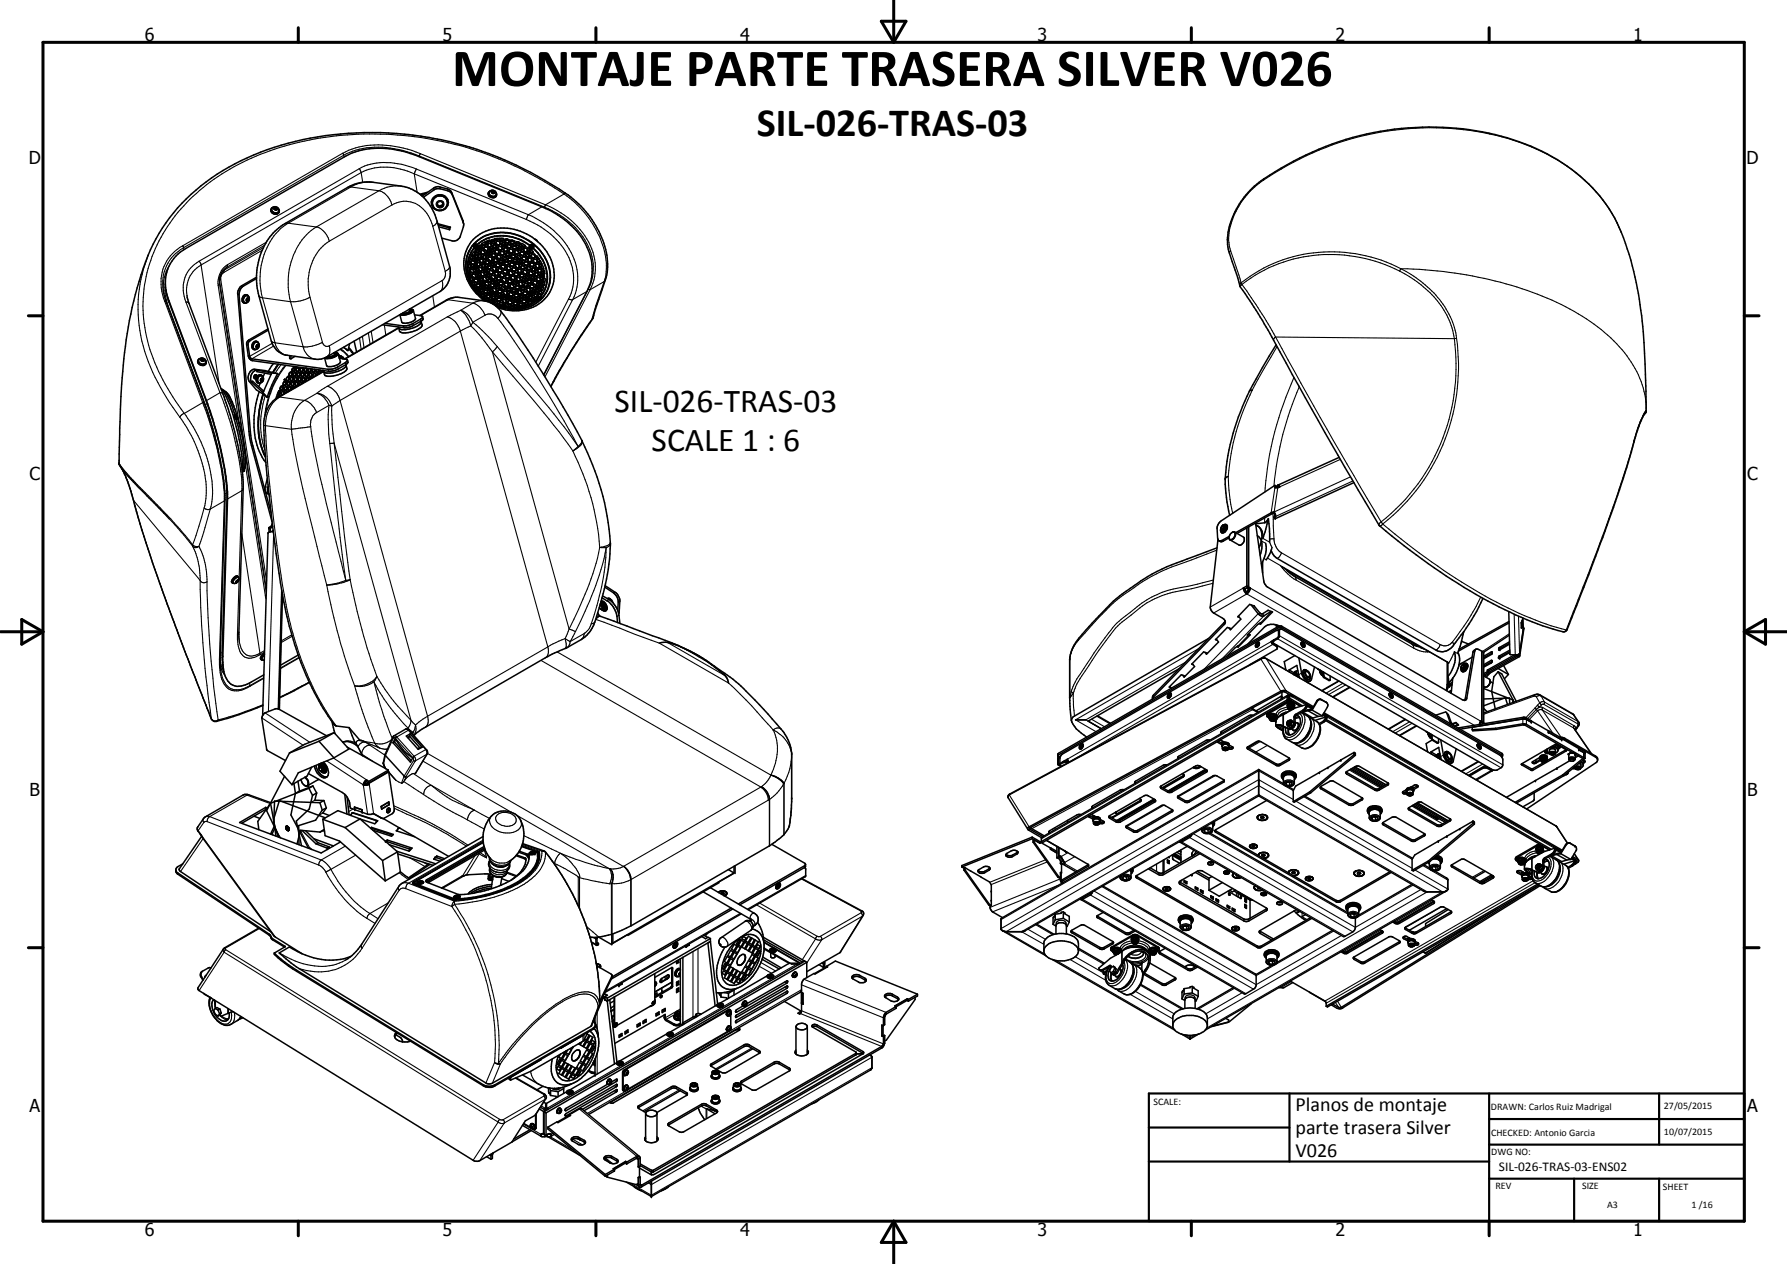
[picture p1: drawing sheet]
<svg xmlns="http://www.w3.org/2000/svg" width="420mm" height="297mm" viewBox="0 0 420 297" stroke-linecap="round" stroke-linejoin="round" font-family="sans-serif">
<defs><g id="words">
<text font-size="12.6" x="106.3" y="20.2">MONTAJE PARTE TRASERA SILVER V026</text>
<text font-size="9.4" x="177.9" y="32">SIL-026-TRAS-03</text>
<g font-size="7.9">
<text x="144.5" y="96.9">SIL-026-TRAS-03</text>
<text x="153.2" y="105.9">SCALE 1 : 6</text>
</g>
<g font-size="4.7">
<text x="304.6" y="261.2">Planos de montaje</text>
<text x="304.6" y="266.6">parte trasera Silver</text>
<text x="304.6" y="272">V026</text>
</g>
<g font-size="4.2">
<text x="34" y="9.6">6</text>
<text x="104" y="9.6">5</text>
<text x="174" y="9.6">4</text>
<text x="244" y="9.6">3</text>
<text x="314" y="9.6">2</text>
<text x="384" y="9.6">1</text>
<text x="6.8" y="38.7">D</text>
<text x="410.6" y="38.7">D</text>
<text x="7" y="112.9">C</text>
<text x="410.8" y="112.9">C</text>
<text x="7" y="187.1">B</text>
<text x="410.8" y="187.1">B</text>
<text x="7" y="261.4">A</text>
<text x="410.8" y="261.4">A</text>
<text x="34" y="290.4">6</text>
<text x="104" y="290.4">5</text>
<text x="174" y="290.4">4</text>
<text x="244" y="290.4">3</text>
<text x="314" y="290.4">2</text>
<text x="384" y="290.4">1</text>
</g>
<text font-size="3.1" x="352.4" y="275.2">SIL-026-TRAS-03-ENS02</text>
<g font-size="2.4">
<text x="271.2" y="259.7">SCALE:</text>
<text x="350.6" y="260.8">DRAWN: Carlos Ruiz Madrigal</text>
<text x="391.2" y="260.6">27/05/2015</text>
<text x="350.6" y="267">CHECKED: Antonio Garcia</text>
<text x="391.2" y="266.7">10/07/2015</text>
<text x="350.6" y="271.4">DWG NO:</text>
<text x="351.6" y="279.3">REV</text>
<text x="372" y="279.4">SIZE</text>
<text x="391" y="279.6">SHEET</text>
<text x="377.9" y="283.8">A3</text>
<text x="397.7" y="283.8">1 /16</text>
</g>
</g></defs>
<g fill="none" stroke="#000" stroke-width=".35">
<path d="M63.7 49.3a1.08 1.08 0 0 0 .8 .8 1.08 1.08 0 0 0 1.1-.4M63.7 49.3a1.01 1.01 0 0 0 .8 1 1.01 1.01 0 0 0 1.1-.6M64.1 48.8a.83 .83 0 0 1 1.2 0 .83 .83 0 0 1-.2 1.2 .84 .84 0 0 1-1-.2 .84 .84 0 0 1 0-1zM64.1 48.8l-.3 .1-.1 .4M64.6 54.4l1.9-1.5 15.2-8.8a9.8 9.8 0 0 1 6-1.3l6.6 .9a10.2 10.2 0 0 1 8 6.8l3.4 12.1a5.2 5.2 0 0 1-2.3 5.9l-27.1 15.7-1.8 .3-7-1a4.4 4.4 0 0 1-3.7-3.4l-2.9-10.6a16 16 0 0 1 3.7-15.1zM64.7 49l-.2 .1M64.7 49l.4 .2M64.8 48.8l-.3 .1v.2l.3 .2 .3-.1v-.3M64.8 48.8l.3 .1M64.8 48.8l-.1 .2M65.1 49.2v.1M65.1 48.9v.3"/>
<path d="M65.6 49.2v.5M99.3 46.1l2.7-1.9 .8-.3 2.9 .8 .5 .6 2.7 6.6 .1 .7M99.6 46.4l3-2h.9l1.8 .4 .7 .5 3 7.2v.8l-.8 2.2a1.62 1.62 0 0 1-2 1.1l-2.3-.6M100.1 45.5l-1.2 .3M100.5 45.2l-1.7 .4M102.8 48l.5 .5M102.9 52.6l3 .8-.2 .6M103 52.8l2.6 .8M103.2 53.3l2.5 .7M103.3 48.5v.2M104 48.4l.2-.6-.6-.5-.7 .2-.1 .8 .5 .4M104 48.4l-.7 .3"/>
<path d="M104 48.2l-.7 .3M104.1 47.7l-.1 .7M105.6 53.6l.1 .4M105.7 53.3l-.1 .3M111 59.8l.5 .4h.2M111 59.8l.2 .2M111.5 57.4a.53 .53 0 0 0 0 .8 7.2 7.2 0 0 0-1.5 3.6 8.4 8.4 0 0 0 1.8 6.2M111.5 58.2a8 8 0 0 0 .5 10.1l1.1 1.1 .6 .4M111.6 58.2l.1 .3h.6l.4 .3M111.6 59.6l.1 .5M111.7 58l-.1-.2 .2-.1 .3 .1v.2l-.2 .2M111.7 59.4l-.4-.1-.3 .5"/>
<path d="M111.7 58l.2 .2M111.7 59.4l.2 .2-.2 .6M111.7 57.7v.1M111.7 59.4l-.4 .7M111.7 57.8l.3 .2M111.7 57.8v.2M111.8 58.9l.3 .4M111.8 58.6v.5M111.8 58.6v.2M111.9 60l-.3 .2-.3-.1M112 58l-.1 .2M112.1 59.3h.4"/>
<path d="M112.1 57.9l-.1 .1M112.1 57.6l.1 .7-.4 .3M112.2 57.4a9.8 9.8 0 0 1 11.7-.2l.6 .4M112.2 57.5a9.7 9.7 0 0 1 12.3 .2M112.3 59.8l.1 .7M112.4 59.7l-.1 .5M112.4 58.5l-.5 .6 .2 .2M112.4 59.7l-.1 .4M112.5 59.7l.6 .2v.6M112.5 59.7h-.1M112.5 59.7l-.1 .6 .6 .2M112.6 58l.1 .3"/>
<path d="M112.6 59.2l-.1 .1M112.7 58.3v.1M112.7 59.2h-.1M112.7 58.8l-.1 .4M112.7 58.8l-.3 .6zM112.7 59.7l-.2 .7M112.8 58.5h.2M113 59.3l.1 .1M113.1 59.4l.3 .3 .5-.1M113.1 59.4v.1M113.1 59v.4M113.1 59.4l.4 .3"/>
<path d="M113.1 59l.3-.2 .4 .2 .1 .2v.4M113.1 58.9l-.1 .3M113.2 58.2l-.2 .3M113.3 57.8l-.6 .5M113.4 57.4l.2 .2M113.4 57.4l.2 .3h.4M113.4 58l-.3-.3h-.4l-.1 .2 .1 .5 .2 .1h.5M113.4 58.3l-.4 .2M113.4 58l.1 .3M113.4 58l-.5 .5M113.5 58.3l-.3 .2M113.5 58.3l-.1 .1"/>
<path d="M113.6 57.6l.1 .1M113.7 57.7h.2M113.8 58.5a.46 .46 0 0 0 .8 .3 .46 .46 0 0 0-.2-.8l-.5 .1-.1 .4M113.9 58.6l.3 .3h.3l.2-.2M113.9 58.2h.1M113.9 59.6l-.2 .1M114.2 57.5l-.3 .2M114.2 57.2l-.2 .5M114.2 57.2l-.2-.3-.7 .3 .1 .2M114.2 57.2l-.6 .4M114.2 59.6l.1 .2M114.2 57.2l-.5 .5"/>
<path d="M114.2 57.3l-.4 .4M114.3 59.6l.2 .4 .5 .1M114.3 59.4v.1M114.4 56.8h.4M114.4 59.9l.1 .1M114.6 57.4v.3M114.6 57.4l.6-.2 .3 .2v.5M114.6 57.4v.4l.3 .2M114.6 57.7l.1 .1M114.7 57.8l.1 .2M114.7 58.4l.1 .1M114.8 45.3a1.07 1.07 0 0 0 .7 .9 1.07 1.07 0 0 0 1.2-.2"/>
<path d="M114.8 45.3a1.03 1.03 0 0 0 .7 1.1 1.03 1.03 0 0 0 1.2-.4M114.8 58l.5 .1M114.9 59.2a.54 .54 0 0 1 .2 .9M114.9 58l.2 .1M114.9 59.2h-.4l-.3 .4M114.9 59.2l-.5 .7M115 56.6l.1-.2-.8 .3 .1 .1M115 57.2l-.4 .2M115 56.6l-.3 .3-.3-.1M115 56.7l-.1 .1M115.1 58.9v.1M115.1 59l.4 .3"/>
<path d="M115.1 58.6v.4M115.1 59.4l-.4 .7M115.1 59l.2 .2M115.2 44.9a.84 .84 0 0 0 .4 1.2 .84 .84 0 0 0 1.1-.5 .98 .98 0 0 0-.8-.9 .98 .98 0 0 0-1.1 .6M115.2 59.9l-.2 .2M115.4 58h-.1M115.4 58l-.3 .1M115.4 56.9l.5 .4 .4-.3M115.4 56.5a.5 .5 0 0 1 .7-.1 .5 .5 0 0 1 .2 .6M115.4 56.5l.1 .4 .4-.2M115.4 56.5v.1M115.5 59.2h.3"/>
<path d="M115.5 57.9l-.1 .1M115.5 57l.3 .2h.4l.1-.2M115.6 60v.2M115.6 59.9a.41 .41 0 0 1 .6-.3l.3 .3-.1 .5M115.6 59.9l.1 .4M115.6 59.7v.1M115.7 58.5l-.6 .5M115.9 45.1l-.3 .1M115.9 45.1l.3 .2M115.9 58v.2a.56 .56 0 0 0 .8 .1M115.9 59.2l-.4 .1M115.9 58.6l-.5-.2-.3 .1v.3"/>
<path d="M115.9 58l.1 .3M115.9 58.6l.1 .3-.1 .3M115.9 58.6l-.6 .5M115.9 44.9l.3 .2M115.9 44.9l-.3 .1v.3l.3 .2 .3-.1v-.3M115.9 44.9v.2M116.2 45.3v.1M116.2 57.5l-.1 .1M116.2 45.1v.2M116.2 56.1l.9-.1-.1 .3M116.2 56.1l.3 .3 .5-.1M116.2 56.1l.5 .3 .3-.1"/>
<path d="M116.2 56.6l-.8 .2v.1M116.3 58.4h.2M116.3 56.6l-.9 .3M116.4 58.9l.5-.2 .4 .4M116.4 59l.1 .5M116.4 58.9l.1 .6M116.4 58.9v.1M116.5 59.5l.3 .1h.3M116.5 59.5l.5 .1M116.7 45.3v.7M116.7 57.2l.2-.5h.4l.2 .2-.1 .6M116.7 57.2l.3 .4"/>
<path d="M116.7 57.2l.3 .3M116.7 56.9v.3M116.7 57.3h.1M116.7 58.3h.1M116.7 45.8v.2M116.7 58.2v.1M116.8 57.9l-.4-.4-.4 .1-.1 .5M116.8 57.9l-.1 .4M116.8 57.9l-.8 .3M116.8 58l-.6 .3M117 57.5l.3 .1M117 56.3h.1"/>
<path d="M117 57.5l.1 .1M117.1 59.6h.1M117.1 58.3l.1 .1M117.1 58.4l.1 .1M117.2 58.5l.3 .3M117.2 58.1l.2-.2 .4 .1 .3 .3-.1 .3M117.2 58.1v.4M117.2 58.1l-.1 .1M117.2 58.2h-.1M117.3 58.6l.2 .2M117.3 59.1l-.2 .5M117.3 59.1h.1"/>
<path d="M117.3 59.3v.1M117.4 57.5h.1M117.4 56.3l.1 .1M117.5 56.4l.3 .3h.4M117.5 56h.8a.47 .47 0 0 1-.1 .6 .47 .47 0 0 1-.6 0 .47 .47 0 0 1-.1-.6zM117.5 57.4l-.2 .2M117.5 56.4h.9M117.5 58.8h.3M117.6 59.5l.2 .4M117.6 59.4h.1M117.7 59.8l-.1-.5a.45 .45 0 0 1 .8 0 .45 .45 0 0 1-.4 .6l-.2-.1M117.8 58.8h.1"/>
<path d="M117.9 57.5l.1 .2M117.9 57.6l.1 .1M118 57.2l-.1 .4M118 57.7l.6 .2M118 57.1l-.1 .2M118 58.6l-.2 .2M118.1 57.1a.52 .52 0 0 1 .6 .1 .52 .52 0 0 1 .1 .6l-.5 .1-.3-.2M118.1 57.1h-.1M118.4 56.5l-.2 .2M118.4 58.5a.5 .5 0 0 1 .7-.2 .5 .5 0 0 1 .1 .8h-.5M118.4 58.6l.3 .5M118.4 58.5v.3"/>
<path d="M118.4 58.4v.1M118.5 59.7l-.3 .3-.4-.1M118.7 57.9h-.1M118.7 57.5l-.7 .2M118.7 56.6l.5 .5M118.8 57.8h-.1M118.8 56.4l.9 .2M118.8 56.3v.1M118.8 56.4l-.1 .2M118.9 59.9l.1-.4 .5-.1 .3 .4-.1 .4M118.9 59.9l.2 .3 .4 .1M118.9 59.9l.5 .4"/>
<path d="M118.9 57.5l-.9 .1M119.2 57.9l.3 .3M119.2 57.9l.1 .2M119.2 59v.1M119.2 57.5v.4M119.2 57.5v.2M119.2 57.5l.4-.2 .5 .4M119.2 57.5l.9 .2M119.3 58.9l-.2 .2h-.5M119.5 57l-.2 .1M119.5 58.2h.1M119.6 56.9a.5 .5 0 0 0-.1-.6 .5 .5 0 0 0-.6 0l-.2 .2 .1 .3 .4 .3"/>
<path d="M119.6 56.9l-.4 .2M119.7 56.9l-.2 .1M119.7 58.8a.51 .51 0 0 1 .6-.2 .51 .51 0 0 1 .3 .5v.2M119.7 58.7v.5l.2 .2M119.7 58.8l.2 .6M119.8 59.9l-.7 .2M119.9 59.4h.2M119.9 59.4h.5M120 56.8v.1M120.1 58l-.1 .2-.6-.1M120.1 57.7l.1 .2-.2 .3h-.5M120.1 56.6l.8 .3"/>
<path d="M120.2 59.9l.9 .2M120.5 58a.52 .52 0 0 1 .5-.3 .52 .52 0 0 1 .4 .3M120.5 59.4h-.4M120.5 58.1l.2 .4 .4 .1 .3-.2M120.5 59.4h-.1M120.6 57.9l-.1 .3 .2 .3h.6M120.6 59.2l-.1 .2M120.6 59.3l-.1 .1M120.6 57.8l.8 .2M120.9 57.1a.5 .5 0 0 0-.3-.6 .5 .5 0 0 0-.6 .4l.1 .3M120.9 57.1l-.3 .3-.4-.2M120.9 57.1l-.3 .3-.5-.2"/>
<path d="M121 59.1v.4M121.1 59.6l.3 .2 .4-.2M121.2 59.6l-.2-.5a.5 .5 0 0 1 .7-.1 .5 .5 0 0 1 0 .7h-.3M121.3 57h.1M121.3 57l.9 .4M121.3 57v.3M121.4 57.4l.3 .3M121.4 58v.4M121.7 57.7h.2M121.9 58.7l-.2-.2a.48 .48 0 0 1 .7-.5 .48 .48 0 0 1 .2 .8M122 58.7l.5 .1M122 57.7h.1"/>
<path d="M122 58v.1M122.2 57.5v-.4l-.6-.3-.3 .4 .1 .3 .3 .2M122.2 57.5l-.3 .2M122.2 59.5a.51 .51 0 0 1 .7-.3 .51 .51 0 0 1 .3 .6M122.2 59.6l.6 .5M122.3 59.8l.3 .3h.4l.2-.2M122.3 59.4l-.1 .2M122.6 57.7l.1-.5 .8 .5-.1 .2M122.6 57.7l.4 .3 .4-.1M122.6 58.8h-.1M122.6 58.7l-.8-.5a.51 .51 0 0 0 .1 .5 .51 .51 0 0 0 .6 .1M122.6 57.7l.2 .2 .5 .1"/>
<path d="M122.6 58.8h.1M122.6 57.7l.7 .3M123.1 58.6v.2M123.2 59l.4 .2 .3-.1M123.2 59l-.1-.3a.49 .49 0 0 1 .6-.4 .49 .49 0 0 1 .2 .8M123.2 59.8l-.4 .3M123.4 57.9l-.1 .1M123.5 57.8l-.1 .1M123.6 59.7v.4l.3 .2M123.8 59.5l.6 .1 .1 .6M123.8 59.5l-.2 .3 .1 .4M123.8 59.5l.6 .7"/>
<path d="M123.9 59.1h-.6M124.4 59.1l.3 .3h.4M124.4 58.9v-.1l.7 .6M124.5 58.7l.3-.1 .5 .5v.3h-.7l-.2-.2zM124.6 57.7l-.2 .5 .3 .4M124.7 58.2v-.3l.2-.1 .2 .1 .1 .3-.2 .1M124.7 58.2l.3 .1M124.8 57.8v.2M124.8 58l-.1 .2M124.8 58l.2 .1M125 58.1v.2M125 58.5v.1"/>
<path d="M125.2 58l-.2 .1M125.3 58.3l-.5 .3M125.3 59.3l-.2 .1M125.4 58.4a8.4 8.4 0 0 1 2 10.8 .8 .8 0 0 1-.8 .6M125.4 59.8l.4 .4M125.4 58.3a8.2 8.2 0 0 1 1.8 11.4M125.7 56.2l.7 .5M294 44.7a29.4 29.4 0 0 1 7.2-5.2 67.1 67.1 0 0 1 58.7-5.2 39.2 39.2 0 0 1 20.3 18 76.4 76.4 0 0 1 6.2 25.7l.4 7.6 .2 11.2a21.1 21.1 0 0 0-2.8 7 439.5 439.5 0 0 1-15.8 44.3l-.5 .4a70.7 70.7 0 0 1-18.1-7.3 149.9 149.9 0 0 1-25.6-17.8 1541.1 1541.1 0 0 1-27.4-48.1l-4-6.3a5.8 5.8 0 0 1-1.8-3.7 37.6 37.6 0 0 1-2.4-7.9 17.9 17.9 0 0 1 5.4-12.7zM38.4 68.3l.7 2.7 9.2 24.5a87.1 87.1 0 0 1 4.6 19.9l-1.1 39.2 .1 3M39 68.1l.5 2.4 9 23.9a84.4 84.4 0 0 1 4.8 20.8l-1.1 38.1 .2 2.9M44 69.5l.4 1.8 9.3 24.8 1.9 6.9 1.3 7.3 .3 4.4-1 33.9v2.1M52.4 63.7l-.7 1.4-.1 .9"/>
<path d="M58.1 69.3a1.02 1.02 0 0 0-1 .8 1.02 1.02 0 0 0 .5 1.1h.3M58.1 69.3l.4 .4M58.1 69.3h-.2a.91 .91 0 0 0-1 .8v.7l.6 .4M58.1 70.1h.3l.1 .3M58.1 70.1l-.1 .6h.2M58.2 70.1v.3M58.2 70.4h.3M58.2 70.4l-.2 .3h.2M58.5 69.7l-.3-.2a.9 .9 0 0 0-1 .6 .9 .9 0 0 0 .4 1l.3 .1M58.5 69.7a.97 .97 0 0 1-.6 1.5M58.5 70.4l-.3 .3M60.3 65.4l-3.1 1.9a2.38 2.38 0 0 0-1 2l2.8 33.1 .3 1.7 4.4 16.4"/>
<path d="M60.3 65.2l-3.9 2.3-.5 1.4 2.8 34.2 5.3 19.5M63 77.3l-4.8 2.9-.2 .8 .4 2.6a1.31 1.31 0 0 0 .9 1.2l17.9 2.4 1.6-.2 2.5-1.3M63.1 77.6l-4.6 2.7-.2 .8 .4 2.6 .3 .5 18.1 2.6 1-.1 .8-.2 2.3-1.3 .5-.6M93.7 77l-12.7 7.2 .1 .1M93.8 76.9l-.1 .1M94.4 73.7l.6 .1M95.8 73.6l-1 .3-.5-.1M96.2 72.7l.1 .5M96.3 72.7l.4 .1 .1 .2a2.16 2.16 0 0 1-1.5 .8h-.2M96.3 72.9v.3M96.3 72.6l.7 .2M96.3 73.2l-.7 .3h-.8"/>
<path d="M96.8 72.9l-.1 .3-.6 .3M96.9 72.7l.1 .1M97 72.8l.2 .1M97 72.8a.84 .84 0 0 1-.9 .9l-1.1 .3-.8-.1M97.2 72.9a3 3 0 0 1-3.1 1.1M97.2 72.9l.5 1.9a2.79 2.79 0 0 1-3.2 .9l-.5-1.7M97.5 74l1.6 .2 .2 .1v.2l-.3 .4-1.9 1.1-1 .5-1.3 .1-4.3-.6M99 75.5l-2 1.1-1.3 .4-5.8-.7M99 75.5v.2a5.4 5.4 0 0 1-4.6 1.8l-.4-.2-.3-.3M99 75.6l.3 .7a2.81 2.81 0 0 1-2.5 1.7l-1.4 .2h-.9l-.5-.3-.2-.8M99.3 74.4l.1 .7-.4 .4M109.9 64.9a7.8 7.8 0 0 1 7.1-10.2 11.4 11.4 0 0 1 12.4 10.5 7.6 7.6 0 0 1-5.9 7.2"/>
<path d="M110 65.2l.4 1.1M110.3 64l.3 .4-.2 .4zM110.3 62.9h.4M110.4 61.3l-.1 .3zM110.4 66.3a7.8 7.8 0 0 1 6.9-11.6 11.6 11.6 0 0 1 12 9.4 7.4 7.4 0 0 1-2.3 6.4M110.4 66.3l.4 .6M110.4 66.3l.4 .7M110.5 63.5l.1 .4M110.5 65.2a.47 .47 0 0 1 .6 .3 .47 .47 0 0 1-.3 .5zM110.5 63.4v.1M110.6 63.9l.4 .2 .3-.1M110.6 63.9l.1 .1"/>
<path d="M110.6 63.3a.5 .5 0 0 1 .6 .1 .5 .5 0 0 1 0 .7M110.6 63.3l-.1 .2M110.6 63.3l.1 .7M110.7 64l.5 .1M110.7 62.2l-.4-.1-.1 .7 .1 .1M110.7 62.2l.2 .2-.1 .5M110.7 62.2l-.1 .7M110.8 61.5v.3M110.8 62.9h-.5M110.8 61.8l.2 .3h.6M110.8 66.9l.8 1.3M110.8 61.8l.5 .3h.2"/>
<path d="M110.8 61.4a.53 .53 0 0 1 .7 0 .53 .53 0 0 1 .1 .7M110.8 61.4v.1M110.8 61.4v.3M110.8 67l1.2 1.6 1.1 1.2M110.9 62.7l-.1 .2M111 64.6v.3M111 65.4l.2 .3M111.1 65l.1 .2M111.1 64.5l-.1 .1M111.1 60.9l-.3 .1M111.1 64.4h.1a.55 .55 0 0 1 .7 .6l-.2 .3-.5-.1-.3-.4zM111.1 65.8l-.3 .2"/>
<path d="M111.2 60.5l-.4-.4-.3 .8 .4 .1 .3-.2M111.2 60.5l-.1 .3M111.2 60.5l-.3 .4M111.2 60l.1 .1M111.2 62.7l.3 .5 .5 .1M111.2 62.7l.1 .4 .4 .2M111.2 62.7h.1M111.3 65.2h.5M111.4 63.9h-.1M111.5 66.5l.2 .3M111.5 60.7v.3M111.5 62.4h.1"/>
<path d="M111.5 62.4l-.3 .3M111.5 65.7v.4M111.5 60.6v.1M111.5 61l.2 .2M111.6 67.1h-.2M111.6 66.2l-.1-.4a.49 .49 0 0 1 .7-.2 .49 .49 0 0 1 .1 .7h-.5M111.6 67.4a.5 .5 0 0 1 .5 .3 .5 .5 0 0 1 0 .5zM111.6 66.2l.3 .1M111.6 60.6l.5-.1 .2 .2 .1 .4-.2 .2M111.6 60.6l.1 .6M111.6 66.2l.2 .1M111.6 62.4l.1 .9-.1-.9"/>
<path d="M111.6 62.4l.4 .3M111.6 61.6v.4M111.7 66.8l-.2-.3-.6-.2 .5 .8M111.7 61.7l-.2 .4M111.7 61.2l.6 .1M111.7 66.8l-.3 .3M111.7 60.1h.1M111.7 61.2l.2 .1M111.7 64.1l.2 .2M111.8 63.8l-.1 .3M111.8 60.5l-.1 .7M111.8 63.8h.1"/>
<path d="M111.8 63.8l.1 .5M111.8 62.5v.8M111.9 66.3l.2 .1M111.9 65.1l-.1 .1M111.9 60.5l-.2 .7M112 67a.49 .49 0 0 1 .6-.2 .49 .49 0 0 1 .2 .6M112 63.6l-.3 .3 .2 .4M112 62a.51 .51 0 0 1 .6-.3 .51 .51 0 0 1 .3 .5M112 62.1l.1 .2M112 63.6h.2M112 63.6l.2 .8M112 67.1l.2 .3"/>
<path d="M112 66.9l.1 .5M112 61.8v.2M112 62.7l.2 .3-.2 .3M112 62.2l.2 .2M112 62.7l.1 .5M112.1 63.2l-.1 .1M112.1 63.1v.1M112.1 60.5l-.2 .8M112.2 67.4l.3 .1M112.2 60.6l-.2 .8-.1-.1M112.2 61.3l-.1 .1M112.2 65.2l.2 .3"/>
<path d="M112.2 66.3h.1M112.2 63.6l.3 .8M112.2 63.6l.3 .2M112.2 62.4l.3 .1M112.2 62.4l.2 .1M112.3 67.4l.1 .2M112.3 61.6v.8M112.3 64.9a.52 .52 0 0 1 .6-.1 .52 .52 0 0 1 .2 .6M112.3 64.9v.5M112.3 64.9l.3 .7M112.3 66.2v.1M112.4 60.8l-.1 .5"/>
<path d="M112.4 60.5l.3 .1 .4-.1M112.4 65.4l.3 .3 .4-.2M112.5 63.8l.1 .5-.6 .1M112.5 65.5l.4 .1M112.5 63.8l.2 .3-.1 .3-.4 .1-.3-.2M112.5 63.2l.1 .3M112.5 68.1l.1-.1a.48 .48 0 0 1 .6-.1 .48 .48 0 0 1 .1 .7M112.5 68.1l.2 .4M112.5 68.1v.1M112.5 68.1l.5 .5M112.5 68.2l.2 .3M112.6 63.4l-.1-.1a.46 .46 0 0 1 .6-.4 .46 .46 0 0 1 .1 .8"/>
<path d="M112.6 64.8l.3 .8M112.6 63.5l.6 .2M112.6 63.5l.1 .1M112.7 68.5l.2 .2 .4-.1M112.7 68.5l.3 .1M112.7 63.5v.1M112.7 66.2a.49 .49 0 0 1 .7-.2 .49 .49 0 0 1 .2 .7M112.7 67.5l-.3 .1M112.7 66.3l.5 .5M112.7 63.6l.5 .1M112.7 66.2v.1M112.7 66.2l.4 .5"/>
<path d="M112.7 66.8l.1 .6M112.8 62.4l-.4 .1M112.8 66.2h-.1M112.8 67.4h.1M112.8 61a.53 .53 0 0 1 .6-.1 .53 .53 0 0 1 .3 .4M112.8 61.4l.3 .3 .4-.1M112.8 66.1v.1M112.8 61l-.1 .2M112.8 61v.5M112.8 66.5l.4 .3M112.8 66l.6 .8M112.8 67.4l-.2 .2"/>
<path d="M112.8 65.6h.1M112.8 62.4l-.2 .1M112.8 64.8l.3 .6M112.9 67.4h-.1M112.9 62.3l-.1 .1M112.9 67.8l.1 .8M112.9 62.2v.1M113 68.6h.3M113 64.4l.1 .3M113 65.5l-.1 .1M113.1 69.1l.5 .7M113.1 69.1l.5-.1 .3 .3v.3"/>
<path d="M113.1 64.6l-.1-.3 .2-.3 .6 .2 .1 .4M113.1 65.4v.1M113.1 60.5h.1M113.1 65.4l-.1 .1M113.1 64.7l.3 .2M113.2 69.6a.59 .59 0 0 0 .1 .6 .59 .59 0 0 0 .6 .2M113.2 65.9l.5 .7M113.2 67.4l.4 .5M113.2 62.4l.2 .3 .3 .2M113.3 64.8h.1M113.3 69l.6 .6M113.4 67.1a.53 .53 0 0 1 .6 .1 .53 .53 0 0 1 .1 .6 .55 .55 0 0 1-.6 0 .55 .55 0 0 1-.2-.6z"/>
<path d="M113.4 64.8h.3M113.4 68.5l-.1 .1M113.4 66.8h-.2M113.4 67.1l.6 .7M113.4 62.8l.5 .1a.46 .46 0 0 0 0-.8 .46 .46 0 0 0-.7 .4l.3 .3M113.5 65.5l.4 .5 .5-.2M113.5 60.5l.1 .2M113.5 70l.2 .1M113.5 60.3l.4 .6M113.5 69.7v.3M113.6 66.7l-.2 .1M113.6 66.7h-.1"/>
<path d="M113.6 69.8l.2 .2M113.6 65.3h-.1M113.6 69.8l-.1 .2M113.6 69l-.1 .1h.2M113.6 61.6l-.3 .2-.3-.2M113.6 67.1l.6 .6-.2 .2M113.7 66.5l-.1 .2M113.7 67.9h.3M113.7 61.4l-.1 .2M113.7 65.8v.1M113.7 61.3v.1M113.7 69.8l.2 .2"/>
<path d="M113.7 63.4l.1 .5 .3 .1M113.7 63.7l.2 .2M113.8 68.6v-.1a.48 .48 0 0 1 .7-.2 .48 .48 0 0 1 .1 .7M113.8 68.4l.1 .4 .6 .2M113.8 68.6h.1M113.8 68.6l.1 .2M113.8 70l-.1 .1M113.9 64.7l-.3 .2M113.9 68.7l.4 .1 .2 .2M113.9 62.1v.8M113.9 64.6v.1M113.9 70.4l.7 .5"/>
<path d="M113.9 63.9l.7 .1M113.9 60.9h.1M113.9 69.9l-.1 .1M113.9 70l.1 .2a11.7 11.7 0 0 0 6.1 2.3h.5M113.9 69.6l-.2 .2M113.9 70.4h.1M113.9 68.9l.5 .1M113.9 63.2l.2 .8M113.9 70l.1 .1M113.9 70l-.2 .1M114 66.5a.46 .46 0 0 1 .7-.1 .46 .46 0 0 1-.1 .7M114 62.9h-.2"/>
<path d="M114 61.6l.1 .2M114 70.7a11.3 11.3 0 0 1-4.6-6.4 8.4 8.4 0 0 1 8.4-10.7 12.3 12.3 0 0 1 12.4 9.6 8.5 8.5 0 0 1-8.2 9.8 11.9 11.9 0 0 1-5-.7M114 61.7l.1 .1M114.1 61.3a.52 .52 0 0 1 .6 .1 .52 .52 0 0 1 .1 .6M114.1 61.8l.2 .3 .5-.1M114.1 64h.1M114.1 61.3v.5M114.1 61.4l-.1 .2M114.1 66.4v.4M114.1 70.3l-.1 .1M114.1 61.8l.1 .2M114.1 67.7v.1"/>
<path d="M114.2 67l.2 .1M114.2 67l-.2-.3 .3 .4M114.2 60.2l.3 .3-.2 .3-.3 .2-.3-.2M114.2 62l.3 .1M114.2 60.2a.43 .43 0 0 0-.4-.2 .43 .43 0 0 0-.3 .4M114.2 64.8l.2 .2M114.2 60.2l-.2 .7M114.3 65.9l.1-.1a.47 .47 0 0 0-.4-.6 .47 .47 0 0 0-.5 .5l.5 .3h.2M114.3 61.2l-.1 .8M114.3 69.5v.3M114.3 67.1h.2M114.3 69.7h.1"/>
<path d="M114.4 64.4l.5 .8h-.3l-.4-.3M114.4 69.4l.1 .6M114.4 64.4l-.2 .5M114.4 69.4v.4M114.4 60.7l-.4 .2M114.4 67.1h.4M114.4 69.9l.1 .1M114.4 63.3l.1 .2M114.5 63.3l-.5-.1-.3 .2M114.5 63.3l.2 .4-.2 .3M114.5 70l.3 .1M114.5 67.7l.3 .5h.4"/>
<path d="M114.5 62.9l.3 .3M114.5 67.7v.1M114.5 63.3v.7M114.5 64.4l.5 .8M114.5 64.4h.4l.3 .6M114.5 64.4h-.1M114.5 67.8v.1M114.5 64l-.1 .1M114.6 69.3a.52 .52 0 0 1 .5 .2 .52 .52 0 0 1 0 .6l-.6-.1M114.6 69h-.1M114.6 60l.5 .1M114.6 69.3l-.2 .1"/>
<path d="M114.6 67.5l-.1 .2M114.6 65.2h.1M114.6 67.6l.7 .6M114.6 69.3l-.1 .3M114.6 68l.5 .3 .2-.1M114.7 68.8l-.1 .2M114.7 67.4l.7 .7-.1 .1M114.8 67.4a.52 .52 0 0 1 .5 .2 .52 .52 0 0 1 0 .6M114.8 63.2h.1M114.8 66l.3 .3 .5-.1M114.8 67.4l-.2 .1M114.8 65.7v.2"/>
<path d="M114.8 60.7v.2M114.8 65.6v.6l.4 .1M114.8 67v.1M114.9 61.9l-.2 .2M114.9 65.6h-.1M114.9 66.9l-.1 .1M115 62.4a.52 .52 0 0 1 .3 .8M115 62.4h-.3l-.2 .3 .3 .5M115 65.2h.1M115 62.4l-.3 .5M115 61.2h.6M115 61.2l-.2-.4a.45 .45 0 0 1 .3-.4 .45 .45 0 0 1 .5 .2l.1 .3-.1 .3"/>
<path d="M115 63.8v.3M115 64.1l.2 .2M115 65.5l.6 .7M115.1 68.9l.2 .4M115.1 65.5a.54 .54 0 0 1 .5 .7M115.1 65.5l-.2 .1M115.1 63.8v-.1a.5 .5 0 0 1 .7 0 .5 .5 0 0 1-.1 .7l-.6-.1-.1-.2M115.1 63.8h-.1M115.1 62.4l-.5 .6M115.1 68.7v.5M115.1 68.7l.8 .6M115.1 70.4l-.3 .3 .8 .5"/>
<path d="M115.1 65.1l-.4 .1M115.1 65v.1M115.1 70.4l.5 .1 .1 .3M115.1 70.4l.6 .4M115.2 68.6l-.1 .1M115.2 68.6a.58 .58 0 0 1 .8 .5M115.2 65l-.1 .2M115.2 68.6l.8 .5M115.2 69.9l-.3 .2M115.2 69.3l.3 .1M115.3 63.2h-.4M115.3 62l.4 .5 .4-.1"/>
<path d="M115.3 67.1v.1M115.3 62.2l.3 .2M115.3 67.2l.3 .3 .5-.1M115.3 63.2h-.5M115.3 64.3h.5M115.3 69.3h.2M115.3 61.7v.1M115.4 63.1l-.1 .1M115.5 65.2h.1M115.5 65.2l.1-.4a.53 .53 0 0 1 .6 0 .53 .53 0 0 1 .2 .6M115.5 64.9v.1M115.5 65.2l.4 .4 .5-.2"/>
<path d="M115.6 65.3l.3 .2h.4M115.6 70.1h.9M115.6 69.8v.3M115.6 62.4h.1M115.6 70.1h.1M115.6 62.4h.4M115.6 60.2l.1 .1M115.6 70.1l.3 .3M115.6 66.2h.1M115.6 66.2l-.2 .1M115.7 70.8l-.1 .4M115.7 60.3l.6 .2"/>
<path d="M115.7 60.3l.6 .1M115.7 69.3l-.1 .1M115.7 71l-.1 .2M115.8 63.2a.44 .44 0 0 1 .6-.4 .44 .44 0 0 1 0 .8M115.8 69.7h-.1M115.8 63.2l.1 .2M115.8 63.2l.5 .4M115.8 68.2h.1M115.8 68.2l.4 .4M115.9 68.3l-.1-.3 .4-.3 .4 .2 .1 .6M115.9 62.4h.1M115.9 68.4l.5 .2"/>
<path d="M115.9 61.6l.3 .4M115.9 69.2l-.4 .1M115.9 61.6h-.5l-.1 .6M115.9 61.6l-.6 .4M116 69.1l-.1 .2M116 61.1a.48 .48 0 0 1 .7-.3 .48 .48 0 0 1 .2 .7M116 62.4h.1M116 63.5h.5M116 66.3l.2 .3M116 61.2l.1 .1M116.1 66l.7 .7-.6-.2M116.1 66l.1 .5"/>
<path d="M116.1 62.4h-.1M116.1 67.4h-.1M116.1 71.2a.47 .47 0 0 1 .6-.5 .47 .47 0 0 1 .3 .6M116.1 61.4l.5 .2 .3-.1M116.1 67.4a.47 .47 0 0 0-.2-.7 .47 .47 0 0 0-.6 .4l.5 .4M116.1 61.3l.2 .2M116.1 66a.49 .49 0 0 1 .8 .2M116.1 66h.1M116.1 71.1a.53 .53 0 0 0 .8 .4M116.1 61v.4M116.1 67.4h.1M116.1 66l.8 .2"/>
<path d="M116.2 62l-.1 .4M116.2 67.3l-.3 .2M116.2 62.3l-.1 .1M116.2 70.9l.8 .4M116.2 71.2v.2M116.2 61.9l-.9 .3M116.3 64.2v.2l.4 .4M116.3 64.4v-.3a.47 .47 0 0 1 .7-.1 .47 .47 0 0 1-.1 .8M116.3 69.3l.2 .3h.5M116.3 69.1l.1 .4 .3 .2h.3l.3-.2M116.3 65.4h.1M116.3 64.5l.3 .3 .4-.1"/>
<path d="M116.4 60.4h-.1M116.4 69.3v.1M116.4 69.3l.6 .4M116.4 60.4l-.1 .1M116.4 65.4h.1M116.4 63.6h.1M116.4 70.4h-.4M116.4 69l.9 .4M116.4 60.2v.2M116.5 63.5h.1M116.5 70.3l-.1 .1M116.5 70.1a.44 .44 0 0 0-.5-.5 .44 .44 0 0 0-.2 .8l.5 .1 .2-.2"/>
<path d="M116.5 71.9l-1.5-.9-.9-.3-6.2-.8h-1.1l-1.9 .6-6.2 3.7M116.5 71.9a49.9 49.9 0 0 1 6.4 8.5 235.3 235.3 0 0 1 14.6 24.6 60.7 60.7 0 0 1 6 22.8 54.8 54.8 0 0 1-2.3 14l-1.7 5.3-1.4 2.1-1.4 1.1-3.6 2-4.8 2.3-28.7 16.6-2.3 1.6M116.5 70.1v.2M116.5 62.4l.3 .3M116.5 67.4l.2 .3M116.5 67.2v.3l.5 .3M116.5 62.4h.1M116.6 62.4l.2 .3M116.6 67.2h-.1M116.6 71.9a10.2 10.2 0 0 0 6.9 .5M116.6 67.1a.47 .47 0 0 1 .7 0 .47 .47 0 0 1-.1 .7M116.6 67.1l-.1 .1"/>
<path d="M116.6 68.5l-.2 .1M116.6 67.1l.9 .5M116.7 68.4v.1M116.7 68.5h-.1M116.7 63.5h-.1M116.7 68.9l.5 .2M116.8 67.7h.5M116.8 65.5l.2 .3M116.8 62.7l.4 .1M116.8 66.6h.1M116.8 60.2l.1 .4M116.9 70.1h.7"/>
<path d="M116.9 70.1l.1 .6M116.9 70.5l.5 .3 .4-.1M116.9 70.1l-.1 .1M116.9 66.2v.3l-.5 .2M116.9 61.5l-.2 .1-.5-.1M116.9 60.6l.1 .1M116.9 65.7l-.1-.5 .6-.1 .3 .2-.1 .5M116.9 66.5v.1M116.9 61.5h.1M117 65.7l.2 .2M117 61.4l-.7 .2M117 71.4l-.1 .1"/>
<path d="M117 63.3a.52 .52 0 0 1 .7-.1 .52 .52 0 0 1 .2 .6M117 71.3l-.1 .2M117 63.3v.3l.4 .3M117 69.6h.1M117 65.8l.1 .1M117 63.5l.1 .2M117.1 63.7l.4 .3M117.1 63.2l-.1 .1M117.1 68.3l.1 .4M117.1 68.7v-.5l.5-.1 .4 .4-.1 .3M117.1 68.6h.1M117.1 68.7l.2 .1"/>
<path d="M117.2 65.9h.1M117.2 64.5l-.2 .2M117.2 69.1v.5M117.2 69.1a.44 .44 0 0 0-.5-.2 .44 .44 0 0 0-.4 .4M117.2 68.7l.1 .1M117.3 68.8l.5 .1M117.3 66.7v-.3a.49 .49 0 0 1 .7-.1 .49 .49 0 0 1 .1 .6l-.3 .1-.4-.2M117.3 70l-.4 .1M117.3 70l.2 .1M117.3 66.7l.5 .4 .4-.3M117.3 66.7l.1 .1M117.3 70l.3 .1"/>
<path d="M117.3 62.7h.1M117.3 62.7l-.4 .1M117.3 61.3v.3M117.3 66.3v.1M117.4 71.3a.51 .51 0 0 1 .5-.2 .51 .51 0 0 1 .4 .3v.4l-.5 .1M117.4 71.3v.3M117.4 61.3h-.1M117.4 71.4v.1M117.4 66.3l.7 .1M117.4 71.5l.9 .2-.2 .2-.6-.2M117.4 61.2l-.1 .2 .1 .4 .4 .2 .4-.2M117.4 62.7h-.1"/>
<path d="M117.4 62.2l-.5-.3-.3 .2-.1 .3M117.4 62.2l.1 .1M117.4 62.6v.1M117.4 71.6l.4 .3M117.4 71.5l.1 .1M117.5 61.2l.3-.1a.45 .45 0 0 1 .4 .4 .45 .45 0 0 1-.2 .5l-.5-.2M117.5 61.2h-.1M117.5 62.3l-.1 .4M117.5 67.6l-.1 .1M117.5 68.9h.1M117.5 64.6a.59 .59 0 0 0 .8 .5M117.6 69.5a.5 .5 0 0 1 .6-.3 .5 .5 0 0 1 .3 .6"/>
<path d="M117.6 69.5v.1M117.6 65.8l-.2 .1M117.6 70.1l.2 .4-.1 .2M117.6 69.5v.2l.3 .3h.5M117.6 69.6h.1M117.6 69.5l.9 .3M117.6 69.6l.2 .4M117.6 64.4h.1M117.7 69.3l.8 .3M117.7 65.7l-.6 .2M117.7 70.7h-.6M117.7 65l-.2-.5 .3-.2h.3a.45 .45 0 0 1 .4 .3 .45 .45 0 0 1-.2 .5"/>
<path d="M117.7 60.6l-.3 .2-.4-.1M117.8 60.6l-.3-.6-.5-.1-.2 .4 .1 .3M117.8 60.6l-.3 .2-.5-.1M117.8 63.9h-.4M117.8 62.7l.2 .3M117.8 67.5a.5 .5 0 0 1 .7-.1 .5 .5 0 0 1 .1 .7M117.8 67.6h.1M117.8 67.8l.8 .3M117.9 62.9l-.1-.5 .6-.1 .3 .3-.1 .4M117.9 67.5v.5M117.9 68.8l-.1 .1M117.9 68.8h.1"/>
<path d="M117.9 65.1h.1M117.9 63.8l-.1 .1M117.9 68.8v.1M117.9 70h.3M117.9 67.9l.2 .2h.5M117.9 63.8l-.2 .2M118 63l.2 .1 .5-.1M118 63l.3 .2 .3-.2M118 65.1l.1 .1M118 67.4l.7 .2M118.1 65.7l.2-.3h.3l.3 .3v.4M118.1 67h-.1"/>
<path d="M118.1 68.1l.3 .1 .3-.1M118.1 65.8l.3 .4M118.1 65.6v.3l.3 .3M118.1 61.3h-.8M118.1 60.5l.3 .6h.3M118.1 60.7l.2 .3M118.1 70.7l.1 .2M118.2 70.5h-.1M118.2 70.9l.1 .1M118.2 70.8v.1M118.3 65.1l-.2 .1M118.3 61.6l-.9 .1"/>
<path d="M118.3 71l.5 .1M118.3 71l.6 .1M118.3 68.8l.2-.3a.58 .58 0 0 1 .8 .5l-.1 .2M118.3 68.8l.1 .3M118.3 63.8l.1 .3 .7 .2M118.3 70.4l.6 .1M118.4 70.4l-.3 .1v.3M118.4 70.4h.3a.42 .42 0 0 1 .3 .6M118.4 68.8v.2M118.4 66.2h.4M118.4 70h-.1M118.4 64.1l-.1-.4a.49 .49 0 0 1 .7-.2 .49 .49 0 0 1 .1 .8"/>
<path d="M118.4 68.6l-.1 .1M118.4 64l.2 .2M118.4 61.1h.4M118.4 64.9l-.1 .2M118.4 69l.3 .3M118.5 69.8l-.1 .2M118.5 69.1l.2 .1M118.6 66.8a.46 .46 0 0 1 .7-.2 .46 .46 0 0 1-.1 .8l-.5-.3M118.6 66.8v.1M118.6 66.9l.1 .3M118.6 66.9v.1M118.6 63v.1"/>
<path d="M118.6 71.6l.7-.2 .3 .5M118.6 62v-.1a.48 .48 0 0 1 .4-.5 .48 .48 0 0 1 .5 .4l-.1 .4M118.6 64.3h.4M118.6 71.7l.2 .4M118.6 71.6v.2l1 .1M118.7 62.1l.3 .2M118.7 62.1l.2 .2M118.7 71.9l.1 .2M118.7 62.9v.1M118.7 68v.1M118.8 60.3a.42 .42 0 0 0-.5 0 .42 .42 0 0 0-.2 .4M118.8 60.3l.2 .3v.4"/>
<path d="M118.8 60.3l-.5 .7M118.8 67.2l.3 .2M118.8 69.2v.1M118.8 72.1l.4 .1M118.8 65l.5 .4M118.8 66.2h.1M118.9 70l.3 .4 .5-.1M118.9 72.1l.4 .1M118.9 69.9l.9 .2M118.9 66.1l-.1 .1M118.9 66l-.1 .2M119 62.3h.3"/>
<path d="M119 71l-.1 .1M119 61l-.2 .1M119 71h.1M119 69.2l-.1 .1M119 71h-.1M119.1 62.9l.1-.2 .5-.1a.46 .46 0 0 1 .3 .5 .46 .46 0 0 1-.5 .4M119.1 67.9a.53 .53 0 0 1 .6-.2 .53 .53 0 0 1 .3 .6M119.1 63l.4 .5M119.1 67.9l.1 .4 .3 .2M119.1 67.9l.2 .5M119.1 62.9v.1M119.1 63l.1 .2"/>
<path d="M119.2 64.2l-.1 .1M119.2 67.8l.8 .1M119.2 69.1l-.5 .1M119.2 63.2l.3 .3M119.2 62.7v.1M119.2 68.2l.7 .2M119.2 65.4h.3M119.4 60.9l.1-.2a.53 .53 0 0 1 .6 0 .53 .53 0 0 1 .2 .6M119.4 66.2v-.1a.44 .44 0 0 1 .6-.3 .44 .44 0 0 1 0 .7M119.4 66v.2M119.4 60.9v.2M119.4 66.2l.2 .3"/>
<path d="M119.4 72.2h-.1M119.4 60.7v.5l.3 .3h.4l.2-.2M119.4 63.4l.2 .1M119.4 61.1l.1 .2M119.4 71l.1 .2M119.4 66.3l.2 .2M119.4 68.4l.1 .1M119.5 61.6h-.9l.1 .5M119.5 71.2l.1 .1M119.5 72.1l-.3 .1M119.5 61.3l.4 .2M119.5 67.2l-.1 .1"/>
<path d="M119.5 62.1l-.6 .2M119.5 61.3h.8M119.5 71.2l.3 .2M119.6 66.5h.4M119.6 64.1l.2 .5M119.6 60.3h-.1M119.6 72l-.1 .1M119.6 63.9l.1-.1a.58 .58 0 0 1 .9 .5l-.1 .2M119.6 71.9l-.1 .2M119.6 64v.1M119.7 68.9a.48 .48 0 0 1 .6-.1 .48 .48 0 0 1 .1 .7M119.7 65.3l-.2 .1"/>
<path d="M119.7 68.9v.3M119.7 63.9v.4M119.7 68.9v.4M119.7 69.3l.4 .3h.2M119.7 64.4l.1 .1M119.7 70.6l-.3 .3 .1 .3M119.7 65.3a.5 .5 0 0 0-.2-.7 .5 .5 0 0 0-.7 .2v.3l.4 .3M119.7 70.6l.3 .1M119.7 70.2v.1M119.7 65.2l-.1 .2M119.7 60.2l-.1 .1M119.8 66.5h.2"/>
<path d="M119.8 60.1l-.1 .1M119.8 69.9l-.9-.2v.3M119.8 67.1a.55 .55 0 0 0 .4 .5 .55 .55 0 0 0 .6-.1M119.8 70.1a.52 .52 0 0 0-.4-.5 .52 .52 0 0 0-.5 .2l.1 .4 .4 .2M119.8 64.5l.5 .1M119.8 67.1l.1-.1a.61 .61 0 0 1 .9 .2v.3M119.8 70.1l-.1 .2M119.8 67.1l.3 .5M119.8 69.4l.5 .2M119.8 71.4h.3M119.8 64.6h.4M119.9 67.1h-.1"/>
<path d="M119.9 62l.1 .5 .6 .1M119.9 62l.2-.2h.4l.4 .4M119.9 68.4l-.4 .1M119.9 61.9l.1 .6M119.9 67.3v.1M119.9 69.5h.1M120 70.7a.45 .45 0 0 1 .3 .6l-.4 .2-.4-.3M120 62.4h.1M120 72v.3M120 72h.9M120 72l.2-.3 .7 .3M120 72.1v.1"/>
<path d="M120 68.3l-.3 .2M120 68.3l-.1 .1M120 63.3l-.3 .2M120 72.3h.9M120 60.6l-.6 .3M120.1 65.2l.1 .2M120.2 67.6h.4M120.2 60.2l.3 .4M120.2 65.4h.1M120.2 70.2l.1 .3M120.2 66.4l-.2 .1M120.2 70l.9 .2"/>
<path d="M120.2 65.5l.1 .2M120.2 65v.1M120.3 70h.6M120.3 61.3l-.3 .2M120.3 65.7l-.2-.4 .2-.4a.52 .52 0 0 1 .6 .1 .52 .52 0 0 1 0 .7h-.5M120.3 70.5h.8l-.2 .2M120.3 71.2l-.1 .2M120.3 70.5l.2 .1M120.4 63.2a.47 .47 0 0 1 .7-.2 .47 .47 0 0 1 0 .8M120.4 63.2v.3l.4 .3M120.4 63.2l.1 .4 .3 .2M120.4 68.1l.3-.2 .5 .2 .2 .3-.2 .3"/>
<path d="M120.4 68.1l.1 .5M120.4 70.6l.5 .1M120.5 64.5h-.1M120.5 64.5l-.3 .1M120.5 70.6l.2 .1M120.5 60.6h.1M120.5 68.6l.3 .1h.4M120.6 69.4l-.3 .2M120.6 68.6l.1 .1M120.6 62.9v.1M120.6 66.3l.3-.3h.3l.4 .3M120.6 66.3l.2 .5h.6"/>
<path d="M120.6 66.4l.1 .1M120.6 66.3h.1M120.6 66.5l.7 .3M120.7 68.7l.2 .1M120.7 62.6h-.5M120.7 66.5v.1M120.7 62.5l-.1 .1M120.7 71.2l.1 .3M120.8 62.5h-.1M120.8 67.5l-.1 .1M120.8 71.5l-.1-.4a.55 .55 0 0 1 .6-.2 .55 .55 0 0 1 .4 .5l-.3 .4-.4-.1M120.8 71.5l.1 .1"/>
<path d="M120.8 63.8h.3M120.8 71.5l.4 .3M120.9 61.6l.4 .2M120.9 72v.3M120.9 60.6h-.1M120.9 62.3l-.2 .3M120.9 72.3h.1M120.9 62.2v.1M120.9 64.5v.1M120.9 64.3l.1-.1a.54 .54 0 0 1 .9 .3M120.9 64.3l.1 .5 .6 .1M120.9 64.3v.2"/>
<path d="M120.9 64.6l.2 .2M120.9 61.7h.1M121 69.2l-.1 .1M121 64.6v.1M121 68h-.4M121 69.6l.4 .3 .4-.2M121 60.5l.1-.1-.2 .2M121.1 65.5l-.4 .3-.4-.1M121.1 60.1l-.3-.4h-.4l-.2 .3 .2 .6M121.1 70.2l-.2-.3h-.6l-.1 .5 .2 .2M121.1 70.2l-.2 .4M121.1 60.1l-.1 .5h-.6"/>
<path d="M121.1 63.8h-.1M121.1 63.7v.1M121.2 62.4v.3M121.2 60.9l-.5 .3 .2 .5M121.2 67.6v-.3a.5 .5 0 0 1 .7 0 .5 .5 0 0 1 .1 .6h-.6M121.2 60.9l.4 .3v.3M121.2 67.4l.1 .4M121.2 60.9l.4 .4M121.3 72.2l-.1 .1M121.3 68.6l-.3 .2M121.3 62.7l.5 .2M121.3 62.7l-.1-.4a.5 .5 0 0 1 .7-.2 .5 .5 0 0 1 .1 .8"/>
<path d="M121.3 67.8l.2 .1M121.3 62.7l.1 .1M121.3 72.1l.5-.1 .3 .2-.9 .1zM121.3 63.6l-.1 .1M121.3 71h.1M121.4 62.8h.1M121.4 62.8l.6 .1M121.4 68.4l-1 .1M121.4 65.4v.2l.3 .4h.4l.3-.3-.4-.5h-.4l-.2 .3M121.4 65.7l.5 .3M121.5 70.4a.5 .5 0 0 1 .6-.2 .5 .5 0 0 1 .3 .6M121.5 61.7l-.2 .1"/>
<path d="M121.5 66.7l-.1 .1M121.5 70.4v.3M121.5 60.2l.6-.1a.48 .48 0 0 1 .2 .8 .48 .48 0 0 1-.8-.3zM121.5 70.3v.3M121.5 70.7l.5 .3 .4-.2M121.5 70.7l.3 .2M121.6 66.7l-.3 .1M121.6 61.6l-.3 .2M121.6 66.3l-.2 .5M121.6 61.6h.1M121.6 66.4l-.9 .1M121.6 71.5l-.3 .3"/>
<path d="M121.6 61.5l-.9-.1 .2 .2M121.6 61.5l-.1 .2M121.7 63.4l.2-.2 .5 .1 .2 .2v.4l-.6 .2-.3-.3zM121.7 68.7l.4 .3M121.7 63.4v.2l.3 .4M121.7 64.8v.1M121.7 60.9l-.2-.6 .7 .6M121.8 60.9h.4M121.8 69.7l-.1 .1h-.5M121.8 69.7l.1-.3a.61 .61 0 0 0-1-.2l.2 .6M121.8 64.7v.1M121.8 70.9h.1"/>
<path d="M121.9 70.9h.3M121.9 69l-.2-.5a.48 .48 0 0 1 .7-.2 .48 .48 0 0 1 0 .8l-.4-.1M121.9 64.6l-.4 .3h-.3M121.9 69.6l-.1 .1M121.9 64.5v.1M121.9 62.9h.1M122 61.8l.6 .3M122 64h.1M122 61.6v.1M122 66.5v.3M122 61.6l.8 .3M122 71.7l.1-.4 .5-.1 .4 .4-.2 .4"/>
<path d="M122 66.5l.6-.1 .3 .3-.1 .3M122 66.9l.4 .3 .2-.1M122 66.5h.1M122 66.5l-.1 .2 .2 .4M122 64l.1 .1M122 61.8l.1 .1M122 71.6l.1 .2 .9-.2M122 71.7l.4 .3M122.1 67.8l-.3 .2-.3-.1h.5M122.1 61.9v.1M122.1 62.7l-.1 .2M122.2 71.9l.6 .1"/>
<path d="M122.2 64.6v.3M122.2 67.1h.1M122.2 69.6l.1 .4 .3 .1M122.2 69.8l.4 .3M122.2 60.9h.1M122.2 68.2l-.4 .2M122.3 65l-.1-.4a.54 .54 0 0 1 .9 .1v.4l-.6 .1M122.3 65l.2 .2M122.3 65l.4 .2 .4-.2M122.3 70.9l-.1 .1M122.3 65.8l-.2 .2M122.3 67.1h.3"/>
<path d="M122.3 60.8h.1M122.3 70.4l-.8 .1M122.4 69.4l-.1 .1M122.4 70.8l-.1 .1M122.4 61.2l.2 .6M122.4 70.5l-.9 .2M122.5 67.8v.2M122.5 62.8l.1 .2M122.5 67.7v.3M122.5 62.9l.3 .3h.5M122.5 62.6v.1M122.5 62.6v.2"/>
<path d="M122.5 68l.1 .2M122.5 64l-.2 .1M122.5 67.6h.1M122.6 63.9h.1M122.6 69h-.4M122.6 70.1h.1M122.6 61.3h-.5l-.1 .5M122.6 61.3h.1M122.6 61.3l.3 .3v.3a.49 .49 0 0 1-.8 .1M122.6 63.1l.4 .1M122.7 65.8l.3-.3 .6 .2 .1 .3-.2 .3M122.7 62.4l.5 .1 .2 .4"/>
<path d="M122.7 65.7v.3l.3 .3 .6-.1M122.7 62.4l-.2 .2M122.7 64.4h.1M122.7 65.9l.1 .1M122.8 70.7l.3-.3a.45 .45 0 0 1 .6 .3 .45 .45 0 0 1-.3 .5M122.8 62.4l.6 .5M122.8 60.8l.3 .4M122.8 70.8l.1 .3M122.8 62h-.1M122.8 70.6v.3l.2 .3M122.8 67l-.2 .1M122.8 66.1l.4 .2"/>
<path d="M122.8 72l-.3 .1M122.8 60.5h.1M122.9 68.2h.2M122.9 60.4a.55 .55 0 0 1 .6 0 .55 .55 0 0 1 .2 .6l-.2 .2-.6-.1-.1-.2zM122.9 71.8l-.1 .2M123 63.8l.3-.3 .5 .2 .1 .6M123 63.8l.1 .5M123 63.9l.1 .3M123 71.2h.3M123 70.1h-.4M123 70.1h.1M123 68.7a.51 .51 0 0 1 .7-.1 .51 .51 0 0 1 .2 .6"/>
<path d="M123 63.7v.1M123 68.8l.2 .5M123 68.7v.3M123.1 69.1l.1 .1M123.1 61.2h.1M123.1 69.7l-.1-.2-.5-.2-.3 .2v.3M123.1 69.7l-.1 .4M123.1 69.6l-.9 .2M123.1 67.5h-.5l-.1 .2M123.1 70v.1M123.1 67.5l.3 .3-.1 .4a.54 .54 0 0 1-.8-.2M123.1 64.2l.3 .1"/>
<path d="M123.1 67.5l-.6 .2M123.2 69.3h.6M123.2 69.2l.2 .1M123.2 69.9l-.7 .2M123.2 67l.4 .4h.5M123.2 66.9a.5 .5 0 0 1 .7-.2 .5 .5 0 0 1 .2 .7M123.2 64.3l.2 .1M123.2 61.2h.2M123.3 66.8l.1 .6M123.3 63.2h-.2M123.3 62l.6 .4M123.3 67.2h.1"/>
<path d="M123.3 71.7v.1M123.3 69.3l.2 .1M123.3 71.8h.1M123.4 71.7l.2-.2 .5 .1-.8 .3zM123.4 64.3h.2M123.4 63h.1M123.4 68.1l-.2 .1M123.4 67.8l-.7 .3M123.4 62.9l-.1 .3M123.5 66.3h-.2M123.5 72.4a8.8 8.8 0 0 1-3.7 .3M123.5 66.3h.1"/>
<path d="M123.5 64.9v.1M123.5 65.7l-.7 .4M123.6 61.1l-.2 .1M123.7 71.1l-.2 .1h-.5M123.7 61l-.1 .1M123.8 62.9a.47 .47 0 0 1 .7-.1 .47 .47 0 0 1-.1 .7h-.3M123.8 63.2l.1 .2M123.8 67.9l.2-.2h.4a.41 .41 0 0 1 .3 .4 .41 .41 0 0 1-.3 .4l-.6-.2zM123.8 63.2l.3 .3M123.8 68.2l.4 .4 .5-.2M123.8 62.9v.3M123.8 60.2l.1 .1"/>
<path d="M123.8 67.9v.1M123.8 65.4l.4 .1M123.8 62.9v.2M123.9 64.2l-.2 .1M123.9 64.3l-.3 .1M123.9 62.8l.3 .7M123.9 70.4h.3M123.9 69.6l-.3 .1M123.9 69.2l-.3 .2M123.9 69.2h.1M123.9 69.2l-.1 .1M123.9 68.4h.1"/>
<path d="M124 60.3h.2M124 64.6l-.3 .8-.1-.2M124 66l.1 .5M124.1 71l.3-.3 .4 .1 .2 .2v.1l-.6 .4-.1-.1M124.1 61.2v.1M124.1 71.2h.1M124.1 64.7l.3 .2v.5l-.2 .1-.5-.1M124.1 67.4h-.6M124.1 64.7l-.3-.1-.3 .3 .1 .4M124.1 61.2l.3 .3M124.1 71.2l.2 .2M124.1 60.8v.4"/>
<path d="M124.1 70.9v.3M124.1 67.3v.1M124.1 64.7l-.3 .6M124.2 62.2a.49 .49 0 0 1-.7 .1 .49 .49 0 0 1-.2-.6 .49 .49 0 0 1 .7-.1 .49 .49 0 0 1 .1 .7M124.2 61.3l.2 .2M124.2 71.3v.1M124.2 66.9l-.7 .5M124.2 66.5h.6M124.2 62.1v.1M124.2 69.7l-.7 .3a.7 .7 0 0 0 .9 .4M124.2 70.4h.1M124.3 64.1l.3-.3 .4 .1 .3 .2-.1 .5"/>
<path d="M124.3 65.4l-.1 .1M124.3 69.7l-.6-.1-.1 .2-.1 .3 .4 .3M124.3 64.1v.2l.4 .4M124.3 64.2l.1 .3 .3 .1M124.3 69.2l.5 .4M124.3 69.7l.1 .1M124.3 60.3h-.1M124.3 64v.1M124.4 69.8v.6M124.4 70.4h-.1M124.4 65.3l-.1 .1M124.4 69.8l-.8 .4h.9"/>
<path d="M124.4 60.2l-.2 .2-.3-.1M124.4 70.2v.2M124.5 61.5h.1M124.5 60.1l-.1 .1M124.5 60.2l-.1 .1M124.5 67.1v.3l.4 .3 .6-.2M124.5 67.2a.46 .46 0 0 1 .7-.2 .46 .46 0 0 1 .1 .7M124.5 67.3l.4 .4M124.5 62.2l.1 .2M124.6 62.3l.1 .2M124.6 62.1h-.1M124.6 67.1h-.1"/>
<path d="M124.7 62.4l.1 .2M124.7 61.9l-.1 .2M124.7 63.4l-.6 .1M124.7 64.6h.3M124.7 61.5h.1M124.7 70.8l-.6 .4M124.8 65.2l.1 .4M124.8 65.2l.2-.3 .5 .1 .3 .3-.2 .4M124.8 65.3l.1 .3M124.8 65.2h.1M124.8 70.4l.2 .2M124.9 60.1l.4-.4a.49 .49 0 0 1 .5 .4 .49 .49 0 0 1-.2 .5"/>
<path d="M124.9 70.1a.52 .52 0 0 1 .6-.2 .52 .52 0 0 1 .3 .6M124.9 60v.3l.3 .3M124.9 70.1l-.1 .3M124.9 68.8l-.6 .2 .1 .4M124.9 62.6l.1 .1M124.9 60.2l.1 .3 .6 .1M124.9 68.8l.3 .3M124.9 70.1l-.1 .1h.7M124.9 70.4v.1M124.9 68.8l-.6 .4M124.9 66l-.5 .6M124.9 60.8l.1 .4-.1 .3"/>
<path d="M124.9 66l.1 .3-.3 .3-.6-.2M124.9 60.8a.43 .43 0 0 0-.5-.2 .43 .43 0 0 0-.3 .5M124.9 66l-.3-.2h-.4l-.2 .2v.3M124.9 65.6l.5 .2M124.9 65.6l.4 .2M124.9 66.4l-.2 .2M124.9 60.8l.1 .2M125 61.4l-.6 .1M125 67.7h.1M125 61.3l-.1 .1M125 61.8h-.3l-.1 .5M125 61.8h.1"/>
<path d="M125 65.7h.1M125 69.6h.1M125 61.8l.5 .2v.4M125 70.6l.3 .1M125.1 63.5l.4 .3M125.1 69l-.7 .4M125.1 63.1v.4M125.1 68.2v.3M125.1 68.2h-.1a.56 .56 0 0 0 .4 .6 .56 .56 0 0 0 .6-.2M125.2 64.6l-.3 .1M125.2 69.1l-.1 .5-.6-.1M125.2 64.5l-.1 .1"/>
<path d="M125.2 69.1l-.7 .5-.1-.2M125.3 60.6h.3M125.3 69.4l-.4 .2M125.3 69.3l-.6 .3M125.3 63h.1M125.3 66.4a.5 .5 0 0 1 .6-.3 .5 .5 0 0 1 .4 .5M125.3 62.6l-.1 .1M125.3 66.5l.1 .2M125.3 66.5l.1 .1M125.3 66.3v.2M125.4 61.5a.46 .46 0 0 1 .3-.5 .46 .46 0 0 1 .6 .2 .46 .46 0 0 1-.3 .6M125.4 66.6l.1 .2"/>
<path d="M125.4 61.4l.1 .3M125.5 61.6l.6 .2M125.5 65l-.4 .7M125.5 62.4l-.1 .2M125.5 62.4l-.2 .3-.6-.1M125.6 64.3l.1 .4 .2 .2 .5-.1M125.6 64.5v.1M125.6 69.3l.1 .3 .2 .2M125.6 61.7h.1M125.7 63a.43 .43 0 0 0-.6 .2 .43 .43 0 0 0 .3 .6h.4l.2-.3M125.7 63v.8h.2M125.7 63h.1"/>
<path d="M125.7 70.1l-.7 .5M125.7 64.2l-.1 .3M125.7 65.2l-.3 .5M125.7 65.6l-.3 .2M125.8 63l.3 .4-.2 .4M125.8 70.5l-.3 .2-.5-.1M125.8 68.1l-.4-.1-.3 .2M125.8 68.1l.2 .2M125.8 68.1l-.6 .5 .6 .2M125.8 64.1l-.3 .3 .2 .4 .6 .1M125.8 64.1h.1M125.8 60.5l-.2 .1"/>
<path d="M125.8 70.5l-.4 .2M125.8 68.7v.1M125.8 63l.1 .8M125.8 67.6l.4 .4 .5-.1M125.9 62.6l.1-.5h.4l.3 .1 .1 .5M125.9 67.4l-.1 .1M125.9 67.7h.1M125.9 67.4v.3M125.9 64.1l.5 .1 .2 .3M125.9 64.1h-.1M125.9 62.6l.2 .3h.5M125.9 62.6v.1"/>
<path d="M125.9 67.7l.1 .1M125.9 64.1l-.1 .7M125.9 69.8l.4 .1M125.9 68.2l-.5 .5M126 62.2l-.1 .1M126 68.7h-.2M126 68.3v.3M126 68.6h.1M126 68.3l-.5 .5M126.1 65.5l.1 .4 .4 .2M126.1 65.7v-.3a.51 .51 0 0 1 .7-.1 .51 .51 0 0 1 .2 .6M126.1 62.1h.1"/>
<path d="M126.2 61.7h-.1M126.2 60.2h.1l.5 .7-.4-.2zM126.2 60.4l.1 .4 .2 .1M126.2 65.8l.6 .2M126.2 67.9h.1M126.2 67.9l.5-.6-.4 .6M126.3 61.6h-.1M126.3 66.7l-.4 .2-.4-.1M126.3 66.6v.1a.49 .49 0 0 1-.8 .1M126.3 67.9l.1 .1M126.3 69.9l-.1 .3 .3 .1M126.3 61.6l-.1 .1"/>
<path d="M126.4 63.7v.1M126.4 66h.1M126.4 70.4h.1M126.4 67.2l.4 .4M126.4 68.5v.3l.2 .2M126.4 70.3a8.4 8.4 0 0 1-5.5 2.2M126.4 63.8l.2 .2M126.4 67.2l-.5 .2M126.4 67.2l-.4 .7h.2M126.4 69.8v.1M126.4 69.3l-.5 .5M126.5 63.3l-.1 .5"/>
<path d="M126.5 70.4a8.6 8.6 0 0 1-6.9 2M126.5 68.4a.56 .56 0 0 1 .9 .2l-.3 .5-.4-.1-.3-.2zM126.5 69.8a.45 .45 0 0 0-.3-.7 .45 .45 0 0 0-.5 .6l.3 .2M126.5 67.9l-.1 .1M126.5 63.3h.1M126.5 63.3l.6-.1 .2 .3M126.5 64.6l-.1 .3M126.5 67.9h.1M126.5 70.4l.5 .1M126.6 69.8l-.5 .1M126.6 64h.6M126.6 64.5v.1"/>
<path d="M126.6 64.6l-.1 .2M126.6 69.7l-.3 .2M126.6 69.8l-.2 .2 .2 .2M126.6 69.8l.1 .3M126.6 70.2l.3 .1M126.6 66.8a.66 .66 0 0 0 1 .2M126.6 69h.1M126.6 66.8l.2 .1M126.6 66.5v.3M126.7 70.1h.2M126.7 61.5l.3-.3 .4 .8M126.7 66.5l-.1 .1"/>
<path d="M126.7 61.5v.3M126.7 61.5l.2 .5M126.7 62.8l-.1 .1M126.7 70.1l-.1 .1M126.7 61.8l.4 .3 .3-.1M126.7 61.8l.2 .2M126.7 61.4v.1M126.8 67l.5 .2M126.8 66l-.2 .1M126.8 67.8l-.2 .1M126.8 62.7l-.3 .2-.5-.1M126.8 67.6l-.1 .3"/>
<path d="M126.8 62.7v.1M126.8 67.5l-.3 .4M126.9 69.8h-.1M126.9 64.6l.2 .5h.6M126.9 61.9v.1M126.9 64.7l.4 .5M126.9 66.3l-.2 .5M126.9 69.8l.1 .3M126.9 70.5l-1.5 1.1-1.9 .8M126.9 62h.5M126.9 64.6v.1M126.9 70.1v.2"/>
<path d="M127 68.3l-.4 .7M127 65.9l-.2 .1M127 70.1l-.1 .2M127 70.1h-.1M127.1 65.8l-.1 .1M127.1 66.3l-.3 .6M127.2 66.3l-.6 .2M127.2 66.3l.3 .2 .1 .5M127.2 67.7v.2l.3 .3M127.2 68h.1M127.2 67.9l.2 .3M127.2 62.6v.3"/>
<path d="M127.2 62.9v-.3l.3-.3 .3 .9h-.1M127.2 62.9l.2 .2M127.2 62.9l.3 .2M127.2 62.6l.2 .4M127.2 62.5v.1M127.3 63.5v.4l-.1 .1M127.3 63.6v.3l-.4 .2-.3-.2M127.3 64.3l-.1 .9M127.3 66.3l-.3 .8 .2-.4M127.4 67.5h.4l-.2 .7h-.1M127.4 67.5l-.2 .1v.3M127.4 67.5l-.2 .4"/>
<path d="M127.4 64.3l.4 .2M127.4 64.3l-.5 .3M127.4 65.9l.2 .3M127.4 64.3v.9M127.4 63.1l.3 .1M127.5 65.7v.3M127.5 65.6v.3M127.5 66.1l.1 .1M127.5 64.4h.1M127.5 63.2h.2M127.6 66.2l.5 .1M127.6 64.4v.8h-.3"/>
<path d="M127.6 66.9l-.3 .2M127.6 65.5l-.1 .5M127.6 65.9l.1 .3M127.7 66.2l.4 .1M127.7 64.4v.7M127.7 65.4l.5 .1-.1 .8M127.7 63.9l.3 .4M127.7 65.4l-.2 .2M127.7 64.6v.6M127.7 65.4v.8M127.7 65.7l-.1 .2M127.7 65.4l-.1 .5"/>
<path d="M127.8 64.5l.1 .4-.2 .2M127.8 63.7l.1-.2 .2 .8-.4-.2zM127.8 65l-.1 .2M128 66.8v.1M128 66.7v.4zM46.6 84.7a1.01 1.01 0 0 0 .8 1 1.01 1.01 0 0 0 1.1-.6v-.2M46.6 84.7a1 1 0 0 0 .6 1.1 1 1 0 0 0 1.3-.5M46.8 84.5a.88 .88 0 0 1 1.2-.2 .88 .88 0 0 1 .2 1.2 .93 .93 0 0 1-1.1 0 .93 .93 0 0 1-.3-1zM46.9 84.3l-.3 .4M47.5 84.6l-.2 .1M47.5 84.6l.3 .1M47.6 84.3l.3 .2"/>
<path d="M47.6 84.3l-.3 .2v.3l.4 .1 .3-.1-.1-.3M47.6 84.3l-.1 .3M47.8 84.7l.1 .1M47.9 84.5l-.1 .2M48.4 84.8v.2M52 91.3l.2 .3a36.4 36.4 0 0 1 4.2 12.4l.5 3.3v3.3M52.1 91.4l.7 .5M52.8 91.9l1.1 1.9a19.8 19.8 0 0 1 1.8 5.3 48.5 48.5 0 0 1 1.7 8.8l-.1 2.1M52.8 91.9l1 .9 .2 .6M54 93.4h.1M54.1 93.4l.1 .2M54.2 93.6l.2 .5"/>
<path d="M54.2 93.6h.1M54.4 94.1v.1M54.4 94.2l.2 .2M54.6 94.4l.4 1.1M54.9 95.3l.7 1.9M55.4 97.7l.4 .2M55.6 97.2l.2 .7M55.6 97.2h.1M55.8 97.9v.1M55.8 98l.1 .3M55.8 98v.1M55.9 98.3v.2l-.3 .1"/>
<path d="M55.9 98.3l.3 1.1M56.2 99.4l1.3 6.1M56.2 99.4h.1M59.2 89.9l2.6 2.3M59.2 89.9l.2-.3 2.6 2.3M60 88.1l.6 .2M60 88.1l.4 .2M60 88.1l-.3 .5 .1 .3 .4 .3M60.2 82.1l-.4 .1M60.2 89.2l.2 .6 .4 .2M60.4 80.3a1.12 1.12 0 0 0-.9 .7 1.12 1.12 0 0 0 .3 1.2M60.4 81.5l.3 .1"/>
<path d="M60.4 81.5l-.1 .1M60.4 88.3l-.3 .3-.1 .4M60.5 81.1v.1M60.5 87l-.1 .3 3.3 .7M60.5 87a1.88 1.88 0 0 0-1.3 2.9M60.5 87l3.3 .6M60.5 81.2l-.1 .3M60.5 81.2h.3M60.6 88.3l-.4 .9M60.8 80.6a.9 .9 0 0 0-1.2-.2 .9 .9 0 0 0-.4 1.1l.1 .4 .5 .3M60.8 80.6a.85 .85 0 0 0-1.1 .1 .85 .85 0 0 0-.1 1.1l.3 .3h.4M60.8 80.6a.94 .94 0 0 1-.5 1.5"/>
<path d="M60.8 81.2l-.1 .4M60.8 81.2l-.2-.2-.4 .4 .2 .3 .3-.1M60.8 88.5a.76 .76 0 0 1 1.1 .1 .76 .76 0 0 1-.2 1.1l-.4 .3a.81 .81 0 0 1-.8-.5 .81 .81 0 0 1 .3-1zM60.9 92a19 19 0 0 0 1.1 16.1l.5 .6M61.2 90l-.4 .8M61.2 90h-.4M61.3 88.1a1.16 1.16 0 0 0-.5 1.9M61.3 88.1l.5 .4M61.3 88.1l-.7 .2M61.4 94.4a18.4 18.4 0 0 0 1 13l-1.3-3.6M61.5 89.4l.2 .1M61.5 89.4l-.2 .1"/>
<path d="M61.5 88.9v.1M61.5 89l.3 .1M61.5 89v.4M61.5 93.6l.3-1a23.3 23.3 0 0 0-.7 11M61.8 89.1l-.2-.2-.3 .1-.1 .4 .2 .2 .3-.1M61.8 89.1l-.1 .4M61.8 92.2l1 1.1M62 91.9l-.2 .3M62.3 87.7l-.5 .9M62.6 93.3h.2M63.7 88l-1.7 3.9M63.8 87.6l1.5 .2"/>
<path d="M63.8 87.6l-.1 .4M64.2 87.5h-.3a8.2 8.2 0 0 0-4.4-.7 2.04 2.04 0 0 0-.9 2.9 10.8 10.8 0 0 0 3.3 3M64.3 85.5l-1.2 1.8M65.1 93.2l-.3 .5M65.1 93.2v.4M65.1 93.2l.1 .3M65.1 87.8h.2M65.3 87.8l-1.4 2.7-1.1 2.8M65.3 92.8h.2M65.3 92.8h.1M65.4 85.6l-1.3 1.9M65.5 92.8l-.3 .7"/>
<path d="M65.6 91.8a.57 .57 0 0 1-.2 1M65.7 91.9l-.3 .9M65.8 91.9l-.2-.1-.4 .9 .1 .1M65.8 91.9a.65 .65 0 0 1-.3 .9M65.9 91.6l-.1 .3M66 90.8h.4a.5 .5 0 0 1 .2 .6 .5 .5 0 0 1-.6 .3l-.2-.3zM66 93l-.5 .3M66.2 90.8l-.3 .7M66.3 92.8h.1M66.4 90.8a.61 .61 0 0 1-.3 .9M66.6 90.2l-.2 .6M66.6 91.9l.1 .3-.1 .5"/>
<path d="M66.7 89.9v.7M66.8 92.5v-.4a.47 .47 0 0 0-.6 0 .47 .47 0 0 0 0 .7h.1M66.8 89.7l-.2 .4M66.9 89.7l-.2 .1M67 91l.3-.2a.46 .46 0 0 1 .2 .6 .46 .46 0 0 1-.6 .3zM67 89.1l-.2 .2zM67 89.7a.49 .49 0 0 1 .3 .6 .49 .49 0 0 1-.6 .3M67 89.7h-.1M67.1 89.7l.1 .5-.5 .4M67.3 90.8a.65 .65 0 0 1-.3 .9M67.3 89l-.4 .7M67.4 88.8l.3-.2 .3 .2v.4l-.4 .3-.3-.2z"/>
<path d="M67.5 91.9l.1 .2M67.7 92h-.3l-.3 .4M67.8 88.6l.1 .5-.4 .4M68 88l-.4 .6M68 89.7l-.4 .2 .1 .7M68 89.7a.59 .59 0 0 1-.3 .9M68 89.7h.1a.52 .52 0 0 1 .1 .6 .52 .52 0 0 1-.5 .3M68.1 83.6v.6l.3 .1M68.2 90.8a.51 .51 0 0 0-.4 .5 .51 .51 0 0 0 .3 .5M68.2 90.8l.3 .3-.2 .6M68.2 90.8l.2 .6-.5 .4M68.4 87.5l-.4 .2 .1 .7"/>
<path d="M68.4 87.5h.2a.52 .52 0 0 1 .1 .6 .52 .52 0 0 1-.6 .3M68.4 87.5l-.4 .4M68.4 83.6v.7M68.5 87.5l.1 .5-.5 .4M68.7 88.6a.52 .52 0 0 1 .2 .6 .52 .52 0 0 1-.5 .3M68.7 88.6a.59 .59 0 0 1-.3 .9M68.7 87.1l-.3 .4M68.7 87.1l.2 .2M68.7 88.6l-.4 .4 .1 .5M69 87.8a.35 .35 0 0 1 .5-.2 .35 .35 0 0 1 .1 .5l-.1 .3h-.4l-.2-.2zM69 89.8a.52 .52 0 0 1 .1 .6 .52 .52 0 0 1-.5 .3M69 89.8v.7l-.4 .2"/>
<path d="M69 89.8a.54 .54 0 0 0-.5 .3 .54 .54 0 0 0 .1 .6M69.2 90.9l.1 .2M69.2 86.4h.1M69.2 86.4l-.2-.1-.4 .5 .1 .3M69.2 86.4v.6l-.3 .3M69.2 86.4l-.5 .6M69.3 86.4l.1 .6-.2 .2-.3 .1M69.4 91.1l-.2-.2h-.2l-.3 .5M69.4 83.7l-1 .6M69.4 87.5a.59 .59 0 0 1-.3 .9M69.5 86.2l-.2 .2M69.5 86.1v.1"/>
<path d="M69.5 86.2h.3M69.5 86.2h.1M69.6 88.6l.2 .2 .1 .4-.2 .3-.4 .1M69.6 88.6l-.4 .4 .1 .6M69.6 88.6l.2 .6-.5 .4M69.8 86.6l.4-.2a.54 .54 0 0 1 .1 .6 .54 .54 0 0 1-.5 .3zM69.9 89.8l.1 .5-.5 .4M69.9 89.8l-.5 .4 .1 .5M69.9 89.8a.52 .52 0 0 1 .2 .6 .52 .52 0 0 1-.6 .3M70.1 87.6l.1-.1a.45 .45 0 0 1 .4 .6 .45 .45 0 0 1-.7 .3zM70.1 86.4l.1 .6-.4 .3M70.3 88.8l.4-.1a.51 .51 0 0 1 .1 .6 .51 .51 0 0 1-.6 .2l-.1-.4z"/>
<path d="M70.3 87.5l.1 .8-.4 .1M70.6 88.7l.1 .5-.2 .3-.2 .1M70.8 89.8l.3 .3M70.8 89.8l-.2 .1-.3 .6M70.8 89.8l.1 .4M71 86.4a.55 .55 0 0 1 .1 .6 .55 .55 0 0 1-.4 .4M71 86.4l-.4 .4 .1 .6M71 86.4l.2 .2 .1 .4-.6 .4M71.2 88.8l.3-.1a.47 .47 0 0 1 .2 .7 .47 .47 0 0 1-.6 .2zM71.3 87.6l-.5 .4 .1 .5M71.3 87.6a.59 .59 0 0 1-.4 .9M71.3 87.6h.1a.52 .52 0 0 1 .1 .6 .52 .52 0 0 1-.6 .3"/>
<path d="M71.5 88.7v.8l-.3 .2M71.9 86.5l-.3 .3v.6h.3l.3-.4-.2-.5 .1 .6-.4 .3M72.3 87.7a.52 .52 0 0 1 .1 .5 .52 .52 0 0 1-.5 .4M72.3 87.7v.5l-.4 .4M72.3 87.7l-.5 .1-.1 .5 .2 .3M72.5 88.8v.4M72.5 88.8a.49 .49 0 0 0-.5 .2 .49 .49 0 0 0 0 .5M72.5 88.8l.2 .4M72.7 86.6a.41 .41 0 0 0-.3 .6 .41 .41 0 0 0 .6 .2l.1-.7M73 87.7l.3 .1a.58 .58 0 0 1-.4 .8l-.2-.4zM73 86.7l-.1 .5-.3 .3M73.1 87.7l.1 .5-.4 .4"/>
<path d="M73.2 88.8l-.1 .1M73.5 86.7a.37 .37 0 0 0-.1 .6 .37 .37 0 0 0 .6-.1l.1-.4M73.9 86.8v.4l-.4 .3M74.1 87.7v.6M74.3 88.2a.38 .38 0 0 0-.3-.5 .38 .38 0 0 0-.4 .4l.1 .5M74.4 86.8l-.1 .4 .2 .3M74.9 86.9l-.2 .5-.2 .1M75 86.9l-.1 .5-.4 .1M75 87.8h.1M75.1 87.8h-.4l-.1 .3M75.3 87l-.1 .2 .2 .4M75.4 87.5h.1"/>
<path d="M75.8 87l-.2 .4M75.9 87v.3M76 87.2l-10.6 6.2a7.4 7.4 0 0 0-3.4 6.5 321.6 321.6 0 0 0 5.5 45 70.7 70.7 0 0 0 10.9 25.1l.7 .6 3 .4M76.1 87l-.1 .2M77.1 83.7v.1M78.2 83.9l-.8 .2-.7-.1M78.6 83.1l.1 .1a1.51 1.51 0 0 1-1.7 .5M78.6 82.8l.7 .2M78.7 83.4l-.1-.5 .6 .2-.2 .4-.6 .3-1.7 .1M79.2 83.2l-1.1 .6M79.2 82.9l.1 .1M79.3 83l.2 .1"/>
<path d="M79.3 83l.1 .1a2.76 2.76 0 0 1-2.4 1.1l-.5-.1M79.5 83.1l.5 1.9a2.88 2.88 0 0 1-3.1 1l-.6-1.9M79.5 83.1v.1a3.1 3.1 0 0 1-3.1 1v-.1M79.6 83.4l.3 .3M79.7 83.6l.1 .1M79.7 83.5v.5M79.9 83.7l.3 .2M79.9 83.7l-.1 .5 1.4 .2 .5 .2M80.1 83.9l.4 .3M80.2 83.9v-.3l.5 .4M80.2 83.9v.3M80.7 84.2l.1 .1"/>
<path d="M80.7 84v.3M80.7 84l-.2 .3M80.8 81.6l1 .8M81.3 85.7l.1 .1M81.4 85.8a1.98 1.98 0 0 1-1.8 1.4 5.3 5.3 0 0 1-3.3 .3l-.3-.3M81.4 85.8l.2 .7a1.86 1.86 0 0 1-1.7 1.4 5 5 0 0 1-3.5 .4l-.3-1.1M81.6 82.3l.2 .1M81.7 84.6l.1 .6-.5 .5M82 81.7l1.1 1.4M82.2 80.8l-.4 1.6M83.3 80.2l.6 2.5M127.8 88.1l10.2-19.6a12.3 12.3 0 0 0-1.8-13.5 21.1 21.1 0 0 0-8.8-6.4l-29-11.9a21 21 0 0 0-16.4-.4l-38.4 22.1a9.4 9.4 0 0 0-3.9 12.2l8.8 23.5a77.7 77.7 0 0 1 5 23.2l-1.1 39"/>
<path d="M129.5 90.8l4.9-8.5 4.9-7.3 3-9.2a15.5 15.5 0 0 0-1.9-12.2 24.5 24.5 0 0 0-10.7-10.2 78.7 78.7 0 0 0-66.9-8.2 48.3 48.3 0 0 0-24.6 18.4 57.6 57.6 0 0 0-7.1 18.7 142.6 142.6 0 0 0-3 29.8l-.1 6.1a2.19 2.19 0 0 0 .7 2l3.9 4.4 7.2 7.3M300 81a98.2 98.2 0 0 0-7.9 14.5 50.2 50.2 0 0 0-4 18.3l.4 4.2 .6 3.1M386.8 97l-.3 .5M386.9 96.9h.1M28.1 109.2v.1M28.6 110.1a40.3 40.3 0 0 1 3.5 10.1 396.7 396.7 0 0 0 9.1 26.9l8.1 21 .5 1 .6 .4a57.2 57.2 0 0 0 11.4-3.7M57.1 110.8l-.1 .2M57.3 110l.1 .2M57.3 110v.2M57.4 110.2v.5M57.4 110.7h.1M57.4 110.7l-.4 .1"/>
<path d="M57.5 105.5l.1 1.1v-.2M57.5 105.5h.1M57.5 109.9l-.2 .1M57.6 109.9l-.2 .4M57.6 109.9l-.2 .3M57.6 106.5l.1 1.7v-.1M57.7 108.1l-.2 1.8M60.9 102.4v.1M62.9 112.4l-.5 1.9a1.24 1.24 0 0 0 .8 1.8M62.9 114.6v.8l.3 .7M62.9 114.6h.2M63 114.4l-.1 .2"/>
<path d="M299.8 114.1l.3 .2M299.8 114.1l-12.9 8.5-.4 .4-.3 1 .1 2.5a.6 .6 0 0 0 .3 .6 .6 .6 0 0 0 .7-.1l1.7-1M300.1 114.3h.1M300.1 114.3v.3M300.5 114l.4 .4-1.1 .2v-.5M300.5 114v.6M300.6 114.4v.2M300.6 114.4h.1M300.7 114.4l.1 .1M314.9 107.5l-14.4 6.5M318.3 113.4l-18.5 8.5M54.7 137h.2"/>
<path d="M55.5 136.7l.1 .2M55.5 135.6l-.7 .7-.2 .5 .1 .2M55.6 135.7l-.7 .5a.5 .5 0 0 0-.1 .8 .5 .5 0 0 0 .8 0l.5-.5v-.7M55.6 135.7l.2-.1 .3 .2M55.7 136.4l.2 .3M55.9 136.7l.1-.3-.5 .2-.1 .3h.2M55.9 136.7l-.3 .2M56 135.6h-.5M56 135.6l.1 .2M56 135.6a.77 .77 0 0 0-1.2 .3l-.4 .8 .2 .3M63.6 125l-.6 .2-1.2 42.9M63.6 125h.7"/>
<path d="M64 122.9l-.2 .7-.6 .4 .1 1M64.1 123.7l-.6 .5 .1 .8M64.2 124.6v.4M66.2 138.7l-.8 27.9M66.3 139.2l-.7 27.5M66.4 139.7l-.7 27M142.2 138l2.1 1.4 .7 .8 .4 1-.2 2.3M142.3 137.6l2.6 1.7 .7 1.2 .1 .8-.2 3M286.2 128.7l-2.4 .9a93.1 93.1 0 0 0-14 5.9l-5 3.4a32.1 32.1 0 0 0-6.4 5.8l-5.1 5.8a8.8 8.8 0 0 0-1.8 4.4v9l.4 5.5M286.4 126.8l-1.8 16.1 .6 1 2.3 1.4 .6 .7M287.1 124.2l-.1 .5 .2 .4M287.1 124.5l.2 .3"/>
<path d="M287.2 125.1l.1 .1M287.3 124.8l.3 .1M287.3 124.8v.1M287.3 123.6l-.2 .5 .1 .4M287.4 123.6h-.1M287.4 123.6h.1a.45 .45 0 0 1 .1 .5 .45 .45 0 0 1-.5 .2v-.1M287.6 123.5l-.3 .1M287.6 123.5a.61 .61 0 0 1 .2 .6 .61 .61 0 0 1-.6 .4M287.6 123.4h.1M287.6 123.4l-.2 .2M287.6 123.4v.1M287.6 123.5h.1"/>
<path d="M287.7 123.4l-.1 .1M287.7 123.3v.3l.2 .1a.61 .61 0 0 1 0 .7 .61 .61 0 0 1-.7 .1M287.7 123.3l-.1 .1M287.9 123.3v.1M287.9 123.3l.3-.1 .3 .2a1.25 1.25 0 0 1-1.3 1.7M287.9 123.3h-.2M287.9 123.4h.1M287.9 123.5l.2 .1M288 123.4v.1M288 123.5l.1 .1M288.1 123.6v.6l-.5 .6M288.1 123.6a.82 .82 0 0 1-.7 1.3"/>
<path d="M288.3 123.3a1.32 1.32 0 0 1-.8 1.9M289 126.6l.2 .3M289 126.4l-1.6 .9h-.5l-.3-.3M289.7 125.1h.1M289.8 125.1l-.6 .6-.2 .9M289.8 125.1l.3-.1a1.11 1.11 0 0 1-.6 1.8h-.3l-.2-.3M290.2 125a1.18 1.18 0 0 1-.6 1.9h-.4M290.2 125l-.4 .1M290.3 125l2.1 1.2a1.21 1.21 0 0 1-1.1 1.9l-2.1-1.2M292.3 138.2l.4 .2M292.3 138.2l.2 .7 .6 .7M292.7 138.4l.4 .7"/>
<path d="M293.1 137.7l.9 .5M293.1 124.1v13.6M293.1 139.1v.5M293.1 137.7l-.8 .5M293.2 138.2l.3 .2M293.2 138.1v.1M293.5 138.4l-.4 .7M293.5 123.8l.1 14.2-.4 .2M293.5 137.9l-.8 .5M294 138.2a1.75 1.75 0 0 1-.9 1.4M294 138.2l-.5 .2M295.2 122.9l2 13.8 .7 1.2 46.4 26.7 .5-.3 1.9-11.3 .3-.4"/>
<path d="M295.3 123.4a2.93 2.93 0 0 1 1.2 3.9l-.5 1.4M295.6 125.9a2.64 2.64 0 0 1 1.1 3l-.4 1.6M295.7 123.6l.2 .1M296.9 132v2.7M297.6 127.7a6.5 6.5 0 0 1-1 4.8M298.2 121.9l-.7 .9-2.3 .3M298.2 121.9l.3 2.4v3.1M298.2 121.9l-1.2 4.6M298.9 129.3a3.4 3.4 0 0 0 1.4 1.9l37.3 21.6a3.2 3.2 0 0 0 4.5-1.6l2.1-2.8-1.5 5.2M298.9 120.5l-8.4 4.7M298.9 120.5l.3 .2M299.1 128.7l-.5 1.4-.9 1.5"/>
<path d="M299.2 120.7l-8.3 4.6M299.5 120.5l.2 .4-.2 .6 .3 .4M299.5 120.5l-.3 .2M299.6 120.3l.3 .8-.1 .8M299.6 120.3l-.1 .2M299.6 120.3l-.7 .2M301.4 133.1l39.2 22.7M52.4 156.3a5.2 5.2 0 0 0 2.5 4.8 4.8 4.8 0 0 0 4.2-.8l2.9-1.7M52.4 156.2l.1 .9M61.6 154.4l-.2 .6M61.6 154.4a.43 .43 0 0 0 0 .6 .43 .43 0 0 0 .5 .1M62 153.9l-.4 .5"/>
<path d="M62 154l-.4 .4M62.2 153.5l-.5 .3-.5 .8v.2l.5 .3M62.2 153.8l-.2 .1M62.2 153.8l-.2 .2M70.1 153.9l-4.2 2.4M140.5 144l.4 .8M140.9 144.7l17 6.3 2.3 1.1M141 142.3a.56 .56 0 0 1 .5 .3 .56 .56 0 0 1-.1 .6l-.2-.1-.3-.4M141.1 142.1a.8 .8 0 0 1 .6 1.2M141.1 142a.69 .69 0 0 1 .9 .4 .69 .69 0 0 1-.4 .9M141.3 141.3a1.55 1.55 0 0 1 1.3 2.1l-.2 .2M141.3 141.3a1.63 1.63 0 0 1 1.2 2.1"/>
<path d="M141.3 141.5h.2M141.3 141.5l-.1 .4M141.4 143.2l.1 .1M141.5 141.6v.3M141.5 141.6h.1M141.5 141.6h.3l.2 .4a.99 .99 0 0 1 .1 1.3M141.5 143.3l.4 .3h.5M141.5 143.3h.1M141.5 141.5v.1M141.5 141.9v.1M141.6 141.6v.2M141.6 140.5a5.8 5.8 0 0 1 3.6 5.8"/>
<path d="M141.6 141.9h.1M141.6 141.6l.2 .2a1.5 1.5 0 0 1 .2 1.5h-.4M141.6 141.5h-.2M141.6 141.5h-.1M141.6 141.6l.1 .3M141.6 141.5v.1M141.6 141.8l.1 .2M141.6 141.8l-.1 .1M141.7 140l1.5 .9 .9 .7M141.7 141.9h.1M141.7 141.9l-.1 .1M142 141.9h.1"/>
<path d="M142.5 143.5l-.1 .1M142.8 140.7a.95 .95 0 0 1 1.3 .9M144.1 141.6l1 1.4a7.7 7.7 0 0 1 .6 3.5M155 151.1a6.9 6.9 0 0 1 4.5 .7M160.1 152l2.4 1.1M160.8 152.4a61.8 61.8 0 0 1 20.8 16.6 15.1 15.1 0 0 1 4.4 6.8l.1 1.1v13.1a13.9 13.9 0 0 1-.8 4.8 14.4 14.4 0 0 1-4.4 4l-32.5 18.8a18.1 18.1 0 0 1-9.7 2.6M163.1 153.5l2 1.1 2.7 2a12.4 12.4 0 0 1 3.3 3.1l.2 .8M277.3 157.1l-21.4 12.4 3 1.7M278.7 158.9l-1-.3-2.8 2.9 .4 .1M280.3 156l.6 .6-2.5 2.5-.3-.4M283.9 153.5l-.9-.3-2.8 2.9 .4 .1M284.2 150l-31.8 18.4-.5 1"/>
<path d="M286 150.2l.5 .7-2.8 2.9-.4-.5M288.1 146l-.1 .6-16.8 17.2-.2 .5v-.5l.2-.5zM289.5 147.7l-.9-.3-2.8 2.9 .4 .2M290.8 151.9l.3 .2M291.1 151.8v.3M291.2 151.7l-.8 .5-1.9 2M291.2 144.8l.5 .7-2.4 2.5-.3-.4M293.5 149l.5 .2-2.9 2.9M294.2 142.2l1.6 2 .8 .6h.4l1.9-1.1M295.4 152h.1M295.6 151.5l.1 .2M295.6 151.5l.1 .1"/>
<path d="M295.7 151.6h.1M295.7 151.3l.1 .1M295.7 151.3l-.1 .2M295.7 151.3l.1 .1-.1 .3M295.8 151.5l-.1 .1M295.9 151l.2 .3M296 151l-.5 .2-.2 .3v.4l.3 .2M296 151v.6l-.4 .5M296.1 146.6l.3 .1M296.1 151.3v-.3a.68 .68 0 0 0-.8 .3 .68 .68 0 0 0 0 .8l.4-.1h-.2M296.1 151.3l-.4 .7M296.4 146.3l-.7 .5-2.4 2.5 .3-.2"/>
<path d="M296.4 146.3v.4M296.4 146.3h.1M298.1 143.4l1.1 .4-2.8 2.9M298.1 143.4v.1M298.1 143.4l-1.2 .8h-.5l-1.5-1.8-1.1-.4-2.8 2.9 .4 .2M298.9 150.7l.1 .5 1.3 .8v.3M298.9 150.7l.2 .2M299.1 150.9l.2 .3 1 .6v.5M299.3 150.7l-.2 .2M299.6 150.3l-.3 .6M299.6 150.3l-.7 .4M299.8 146.8l-.4-.1a2.52 2.52 0 0 0-2.1 .7l-3.9 3.9"/>
<path d="M299.8 146.8l1 .3M299.8 146.8l.8 .4M300.2 151.6l-.1 .1M300.3 147.1l-.2 .3M300.3 152.3v.2l-6.5 3.8M300.6 148.2v1.5l-1 .6M300.6 148.2h-.5l-50.3 29-.6 .7v1.6M300.8 147.1h.5l51.8 29.9 .2 .6M300.8 147.1l-51.9 29.9-.2 .6M301 147.8l-.4 .4M301 147.8l-.2 .3-.1 1.6-1.4 1.2M301 147.8l.4 .1 51.3 29.6 .4 .5 .2 .6v1.1l-.4 .7a1.93 1.93 0 0 1-1.8 .6l-51.5-29.7-.3-.4"/>
<path d="M303.1 157.4l1.1 .7M303.1 157.4l.1 .5M303.1 157.4l1.8-1 .7 2.9M304.2 158.5l.2-.6h.3l.4 1.1M304.2 158.5l.4-.5 .4 1M304.4 154.1l-2.4 1.4 .3 1.9M304.5 158.5l-.1 .1M304.6 158.5l.2 .4M305.2 157.6l-.8 .2M305.4 154.6l.6 3.6a2.03 2.03 0 0 0 2.1 1.8M306.1 151a.55 .55 0 0 0 0 .7 .55 .55 0 0 0 .6 .2 .5 .5 0 0 0-.1-.7 .5 .5 0 0 0-.7 .1M306.2 151.5l.1 .1"/>
<path d="M306.2 151.5l.2 .2 .1-.2M306.3 151.6h.1M306.3 152l.2 .1a.6 .6 0 0 0 .3-.6 .6 .6 0 0 0-.4-.5l-.3-.1-.2 .2 .1 .5 .4 .5M306.4 151.3l-.2 .2M306.4 151.3l-.2 .1M306.4 151.3l.1 .2M306.5 157.5l.7 .2M306.5 157.5a1.56 1.56 0 0 0 1.3 2.2M306.5 157.5a1.41 1.41 0 0 1 1.4 .6 1.41 1.41 0 0 1 0 1.5l-.1 .1M306.5 151.5l-.2 .1M306.6 152l-.2 .1M307 157.8a.81 .81 0 0 0-.5 .8 .81 .81 0 0 0 .5 .7l.3 .1 .5-.3"/>
<path d="M307.4 157.8h-.2a.68 .68 0 0 0-.3 .7 .68 .68 0 0 0 .7 .5l.3-.3M307.4 157.8l-.3-.1a.84 .84 0 0 0-.2 1 .84 .84 0 0 0 .9 .4M307.4 157.8l.5 .8v.8l-.1 .3M307.9 158.9l-.1 .2M309.1 156.7l-.7 2.9-.3 .4M309.9 157.2l.3 .3M310.2 157.4l.1 .2M310.4 157.5l-.1 .5M310.5 157.6l-.2 .4M310.7 158.2l.1 .5M310.7 157.6l-.2 .3v.3l.2 .2M310.8 158.7h.3"/>
<path d="M310.9 157.8l-.4 .3-.2-.1M311.1 157.9l.1 1.2 1.3 .8 .2-.1M311.1 158.4h-.3v.3M311.1 158.2l-.4 .3M311.3 158l.1 1.1 1.2 .7M312.6 159.8v.1M312.7 159.8l-.1 .1M312.7 158.9v.9M333.6 151.9l-1.4-.4-27.9-16.1-1.8-1.4 31.7 18.3M340.3 155.6v5.7l-.2 .9M340.4 159l.2 1.9M340.4 155.9v3.1"/>
<path d="M341.6 159.3l-.4 3.6M341.6 159.3l-1 1.1M342 153.2a6.3 6.3 0 0 1-1.6 5.8M342.8 153.4a5.8 5.8 0 0 1-1.2 5.9M343.5 156.8l.1 .2M343.5 156.8v.1M343.6 150.9l.1-.2 1.6 .6M343.6 157v.1M343.9 156.2l.2 .4-.3 .4-.2-.1M343.9 156.2l-.2 .1-.2 .5M344.1 156h.1M344.1 156l-.2 .2"/>
<path d="M344.1 156.1h.1M344.1 156.1l-.2 .1M344.1 156v.1M344.1 156.1a.6 .6 0 0 1 .1 .7 .6 .6 0 0 1-.6 .3M344.2 156v.1M344.6 156.3l-.4-.4v.3l.3 .3v.3l-.4 .5-.4-.2M344.6 156.3a.83 .83 0 0 1-.9 1.1l-.1-.3M344.6 156.2a.84 .84 0 0 1-.7 1.3M344.8 155.9l.1 .1M344.8 156a1.14 1.14 0 0 1 .1 1.3 1.14 1.14 0 0 1-1.2 .4l-.1-.7M344.8 156l-.4-.1 .2 .3M344.9 156a1.3 1.3 0 0 1-1.2 1.8"/>
<path d="M346.1 154.4l-3.1 1.9M347 152.6l-.6 .5-2 11.5M347 152.6h.5l.9 .4v16.6M348.4 153.1l.5 .2v16.6M348.4 153.1v16.6M348.4 153.1h.1M348.7 140.6a53.9 53.9 0 0 1-4.5 7.9M348.9 156.2l1.7-1h.2l-.2 .6-1.7 1M348.9 158.8l1.4 1-.1 1M349.7 157.9l-.8 .4M349.7 157.5v.4M349.7 157.9l.3 .1"/>
<path d="M349.7 157.5l.3 .1M350 158l-1.1 .7M350 157.6v.4M350.3 158.2l-.9 1M350.8 155.4l-1.9 1.1M350.8 153.5l-.1 .3-1.8 1M350.8 153.5v-.3h-.2l-1.7 1M350.8 153.5l-1.9 1.1M352.2 157.9l-1 1.1-.5 3.5 .9 4.1M352.2 157.9l.9 .5 3.4 6.4M352.2 157.9l3.8 7.1M352.2 157.1l2.5 1.4"/>
<path d="M352.4 152.7h.1M353.5 156.4l1.2 2.1M354.7 158.5l-1 1M354.7 143.7l.3 10.1 1.5 .1 .8-.3v.1M354.8 146l-11.7 6.6M354.8 146.4l-11.9 6.6M354.9 149.3l-6.1 4M354.9 151.4l-2.5 1.3M354.9 150.8l-2.4 1.4-.1 .5M354.9 151.2l-2 1.1-.2 .4M355 152.8l-2.5 1.4-.2 .5h.2l2.5-1.4M355 153.1l-2.2 1.2-.2 .4"/>
<path d="M356.1 153.9l-6.4 3.6M356.4 153.9v.2M356.4 154.1l-6.4 3.5M356.4 154.1l.3 .2M356.7 153.9l-.3 .2M356.7 153.9l.3 .2M356.7 154.3l-6.7 3.7M356.7 153.8v.1M357 154.1l-.3 .2M357.3 153.7l-.3 .4M357.7 147.4h.1M357.7 146.2v1.4z"/>
<path d="M357.9 147l.1 .1M357.9 145.7v1.5zM358 145.2l.1 2.8-.8 5.7M358.1 147.7h.2M358.1 147.2l.2 .5M358.3 147.7l-1 6.5-8.3 4.7M65.4 166.6l-.6-.1-2.5 1-.4 .4-.4 .8 1.2 7.4 4.4 2.6M65.4 166.6l11.3 6.3M68.1 177l-2.3 4.2 2.9 3.2M72.7 160.4l-7 3.6M74.3 179.9a3.2 3.2 0 0 0 2.4 2.7l.2-.1M75 174.2l3.5 3.9"/>
<path d="M75 174.2l-6.9 2.8M75.1 179.5l-.2 .5 .1 .5M75.3 179.9h.1M75.3 179.9l-.2 .2a.68 .68 0 0 1 1 .3 .68 .68 0 0 1-.3 .9M75.4 179.4a1.76 1.76 0 0 1 1.2 2.1M75.5 179.6l-.2 .3M75.5 179.6h.1M75.6 179.3a1.57 1.57 0 0 1 1.1 2.1 .75 .75 0 0 1-1.2-.1M75.6 179.6v.1M75.6 179.7l.3-.1 .2 .4a1.29 1.29 0 0 1 .1 1.3M75.6 179.7v.2M75.6 179.9v.1l.2-.1"/>
<path d="M75.6 179.7l.1 .1M75.7 179.5h.1M75.7 179.5l-.2 .1M75.7 179.8h.1M75.7 180l.1 .1M75.7 179.8l-.1 .1M75.7 179.5l-.1 .1M75.7 179.5v.2M75.7 179.8v.2M75.8 179.9v-.2l.2 .4a1.09 1.09 0 0 1 .2 1.2M75.8 179.9l-.1 .1M76 179.1a2.86 2.86 0 0 1 .9 3.4"/>
<path d="M78.1 169.6l.7 2.8M78.5 178.1l-8.4 3.5-1.4 2.8M78.6 172.2l3.4 3.8-3.5 2.1M78.6 172.2l-3.6 2M78.6 172.2l-7 2.7-3.5 2.1M80.7 174.4h-.1a3.4 3.4 0 0 1 3.4 .9M81.6 175.6l9.7 5.4M82.1 171l2.4 2.9M82.1 171l1.4 3.6M83.7 174.5l.3 .8M84 175.3l1.3 2.3M90.1 179.4l.1 .1"/>
<path d="M90.5 177.3l-.4 2.2 .6 1.1M90.8 176.1h.3M92.7 174.3l-.3 .2M92.7 174.3l4 4.4M93 173.5a10.6 10.6 0 0 0 4.1 4.6l-.6 1-4.1-4.6zM93.1 173.7l-.4 .6M96.3 173l-.3 .5M96.3 173l2.4 2.7M96.3 173l-.5 .3M96.4 172.5l-.9 .5 2.8 3.1 .9-.5M96.4 172.5l2.8 3.1M96.4 172.5l-.1 .5"/>
<path d="M98.7 175.7l-.5 .2M99.2 175.6l-.5 .1M248.8 179.7l.7 .4M249 177.9l-.2-.1v-.3l52.1-30.1 .5 .1 51.8 30-.1 .4M249.1 177.8l-.4 .4v1.5h.4l1.2-.6 .8 .1M249.3 177.8l-.4 .3v1.3l.2 .1 .8-.5M249.9 179l1.1-.6 .4 .7M250.5 178.9l.8 .2M250.5 178.9l-.6 .1M251 178.6l-.5 .3M251.9 169.4a6.4 6.4 0 0 0 2.3 2.9l1.3 .9M252.9 169.2h2.4"/>
<path d="M254 175.9h.3M254.2 175.4l.1 .1M254.2 175.4l.1 .2M254.2 175.4l.2-.1-.1 .3M254.3 175.5v.1M254.4 175.4l-.1 .1M254.5 175l.2 .2M254.7 175.2l-.4 .6-.3 .1M254.7 175.2l-.2-.3-.3 .1-.3 .4 .1 .5M254.7 175.2v-.3a.68 .68 0 0 0-.8 .3 .68 .68 0 0 0 0 .8l.4-.1 .4-.5M258 168.2l3.1 1.8M274.4 179.7l-1 .2-6.4 3.7-.2 .3 .1 .2"/>
<path d="M274.7 164h.1M274.7 164a.55 .55 0 0 1 0-.7 .55 .55 0 0 1 .6-.2v.5l-.5 .4M274.9 163.4l.2-.1v.2M274.9 163.4l.1 .1M274.9 163.4v.2l.2-.1M275 163.5v.1M275.1 161.3l.3 .4M275.1 163.4l-.1 .1M275.3 163.1h.1M275.4 163.1v-.1a.63 .63 0 0 0-.8 .3 .63 .63 0 0 0 .2 .8l.1-.1M275.4 163.1l-.4 .9h-.2M276.9 178l.2 .2"/>
<path d="M284.5 173.9l-1 .1-6.4 3.7-.2 .4 .1 .2M286.2 174.2l1.1 .8M286.4 174.2l.9 .5M286.8 173.9l1.1 .6M287 172.1l.2 .3M287.1 172.1v.3M287.3 175.3l.1 .3M287.3 174.7a.92 .92 0 0 1 1.1-.3 .92 .92 0 0 1 .6 .9l-.2 .3 .3 .1 .7-.1M287.3 174.7v.6M287.3 174.4l.1 .2M287.3 174.4h.1M287.5 175a.9 .9 0 0 1 1.3 .3v.7a.83 .83 0 0 1-1.4-.1z"/>
<path d="M287.5 174.8l.4-.2 .8 .2M287.5 174.8l-.2 .3M287.5 174.8l-.1 .1M287.6 174.3l-.2 .1M287.8 176.1l-.1-.2 .3-.1h.4l.1 .3-.3 .1M287.8 174.4l-.1 .1M287.8 175.9v.2M287.8 176.1l.4 .1M287.9 175.8l.3 .1M288.2 175.9v.3M288.3 175.8l-.1 .1M288.7 174.8l.2 .2"/>
<path d="M288.9 175l.1 .1M289 175.2l-.3-.2a1.01 1.01 0 0 0-1.4 .3M289 175l.8 .6M289.8 175.6a.57 .57 0 0 1-.3 .5 .57 .57 0 0 1-.7-.2M293.2 175.6l2.2-1.3 .9-.1 6.8 3.9 .1 .4-2.3 1.4h-.8l-6.7-3.8zM293.3 175.6l.1 .1M293.4 175.7l6.7 3.9h.8l2.2-1.3M294.3 166.5l1.4 .9M294.4 166.4l1.5 .9M294.6 168.1l-1 .1-6.5 3.9M296 174.2l-2.6 1.5M298.3 168.1h.1"/>
<path d="M298.4 168.6a.83 .83 0 0 1 .4-.9 .83 .83 0 0 1 1 .1l.2 .4v.4M298.4 168l-.2 .2 .2 .1 .5-.4h.6l.5 .5v-.3M298.4 168.9l.1 .1M298.4 168.6v.3M298.5 169l.4 .4M298.6 168.4l-.2 .5M298.6 168.1l-.2 .5M298.6 168.1v.3M298.8 169.1l.3-.1 .5 .1M298.8 169.1v.2M298.9 169.2l.5-.1 .1 .2-.4 .2-.2-.1zM299.4 168.3l-.8 .1"/>
<path d="M299.4 168.3l.3 .2M299.4 168l-.8 .1M299.4 168a.58 .58 0 0 1 .6 .6M299.4 168v.3M299.5 169.4h-.1M299.5 169.4l.5 .2M299.6 169.1l-.1 .3M299.6 168.6l.2 .6-.3 .2M299.8 169a.79 .79 0 0 0-1.3 0M300 170.5a3.1 3.1 0 0 0 1.7 1.2M300 168v.1M300 168.6l-.5-.1a.63 .63 0 0 0-1 .6"/>
<path d="M300 168.6l-.2 .4M300.1 168.1h-.1M300.3 168.4v.3M301 170.3l2.1 .9M301 170.3l.3 .2M301 170.3h-.8l-.2 .2M301.2 163.6l.2 .1M301.2 163.6v.7M301.2 163.6l-5.9 3.4M301.3 170.5h-.9l-.1 .2 1.4 1M301.3 170.5l2 .9M301.4 162.6v1.6"/>
<path d="M301.4 162.6l-59.3 32v.2l3.1 1.8M301.4 162.6h.7l1.2 .7M301.7 171.6l.1 1.2a3.1 3.1 0 0 0 2.5 1.8M301.8 170.7l-.1 .9M302.4 167.6a2.95 2.95 0 0 0-2.4 1.9v1M302.6 164.5l.3 .1M302.6 164.5l-57.8 33.3M302.7 165.7v.3M302.7 170.4l.2 .3M302.7 166.4l.2 .1 .2-.5h.7l.3 .1 .1 .5M302.7 165.7a1.12 1.12 0 0 1 1.7 .1M302.7 166.1v.3"/>
<path d="M302.8 163.4l-57.8 33.3-.2 1.1M302.8 163.4l-.2 .2v.9M302.8 163.4h.4M302.8 169.5h.5v.4l-.5 .4-.3-.4M302.9 169.4h.2a.54 .54 0 0 1-.4 .8M302.9 164.6l-57.8 33.4-.3-.2M302.9 165.6v.3M302.9 165.9l-.2 .5M302.9 165.6l-.2 .5M303.1 169.5l-.2 .6h-.3M303.1 171.2l.2 .2M303.1 178.3h.1"/>
<path d="M303.1 166.5l.1 .4M303.2 178.2l-.1 .1M303.2 166.9l.3 .1M303.2 163.4v.7M303.2 164.1l-.3 .2 2.9 1.7-1.7-1-.8-.1-5.5 3.2M303.2 163.4l-.3 .2v1M303.2 164.1l3 1.8M303.3 165.2l-.5 .2-.1 .4M303.3 169.3a.65 .65 0 0 1 .2 .9 .65 .65 0 0 1-.8 .2M303.3 165.1l-.1 .1M303.3 165.1l.6 .1M303.3 169.3a.65 .65 0 0 1 0 .8 .65 .65 0 0 1-.7 .2l-.1-.4"/>
<path d="M303.3 169.3l-.6 .2-.2 .4M303.4 163.3l.2 .1M303.4 163.3l-.2 .1M303.5 170.4l.4 .2M303.5 170.4l-.6 .3M303.5 169.2l.4 .3 .3 .4M303.5 169.2l.3 .5M303.5 169.2l-.2 .1M303.6 164.6l-.5 .1-5.2 3-.1 .6 .6 .4M303.6 171.3l.5 .3M303.6 163.4l.2 .3-.6-.3M303.6 163.4l5.1 2.9"/>
<path d="M303.7 165.8l.6 .3M303.7 165.5l.6 .3v.3M303.7 165.2l.6 .2v.6M303.7 165.8l-.8 .1M303.7 165.5l-.8 .1M303.7 165.5v.3M303.8 169.7l.4 .2M303.8 169.7l-.3 .7M303.9 170.6l-.6 .3-.4-.2M303.9 166.8l-.4-.2-.3 .1 .1 .2M303.9 166.5h-.5l-.3 .1M304.2 166.5a.74 .74 0 0 0-1.3 .1l.4 .3"/>
<path d="M304.2 169.9l-.3 .7M304.3 166.1l-.1 .4M304.5 169.8a1.29 1.29 0 0 1-.8 1.4M304.5 169.7l.5 .3M304.7 168.1a1.43 1.43 0 0 1 .9 2.2 2.78 2.78 0 0 1-2.8 2.3 1.31 1.31 0 0 1-.5-1.7M305.9 167.4l1.5 .9a3.1 3.1 0 0 1 .1 4.2 3.4 3.4 0 0 1-3.2 2.1M306.4 167.4l2.3 1.3 1.2-.3M307.2 165.6l-.5 1-2.2 1.3-.3 .6-.1 1.9-.5 .6-.5 .2M307.2 165.6l-2.8 .8-2.8 1.6M307.2 165.6l1.4 .8M307.5 167l2.4 1.4M307.5 167l-1.1 .4"/>
<path d="M307.8 168.6l2 1.1 .3 .4M308 160l-.6 .4M308.5 166.6l-1.1-.7-.8 1.1-1.8 1.1-.3 .6-.1 1.6-.2 .6-.9 .5M308.5 166.9l2.4 1.3M308.5 166.9l-1 .1M308.8 166.1l-6.5-3.8h-1l-59.6 32.2v.5l3.2 1.8M310.1 170.1l.1 .2M310.2 170.3a4.7 4.7 0 0 1-3.5 5.6l-.7-.2-1.7-1.1M310.5 164.4h-.3l-.4 .2-1.3 2.3M310.6 164.4l1.3 .7M310.9 168.2l-1 .2M311 168.1l.7 .4"/>
<path d="M311.1 167.9l.9 .5-.1 .5a2.69 2.69 0 0 1-1.7 1.4M311.2 167.7l56 32.3M311.3 167.5l56 32.3M311.7 169.3l52.7 30.4M311.7 168.5l-.6 1-1 .6M311.7 168.5l-2.5 .8M311.8 169.1l52.9 30.5M311.9 165.1l-1.4-.8h-.4l-.5 .5-1.1 1.9-2.1 .5v.2M311.9 165.1l.3 .5v.4l-1.3 2.2M314.7 160l-3.9 2.3M317.4 161.5l-4 2.3M318.4 176.8l.3 .2v.5"/>
<path d="M318.4 176.8l-6.2 3.6M318.4 177.3l-10.5 8.8M318.4 176.8v.5M318.4 177.3l.3 .2M318.7 177.5l-10.5 8.8M326.7 163.1l-.1 .1M326.7 163.1a.51 .51 0 0 1 .6 .2 .51 .51 0 0 1-.2 .7h-.1M326.7 162.9a.69 .69 0 0 1 .7 .4 .69 .69 0 0 1-.2 .8l-.5-.5zM326.7 163.1a.68 .68 0 0 0 .6 .9M326.9 163.4l.1 .1M327 163.5v.1M327 163.6h.2"/>
<path d="M327.1 163.4l-.1-.1v.3M327.1 163.4l-.1 .1M327.1 163.4l.1 .2M327.2 163.6h-.1M330.4 169l-4 2.3M333.1 170.6l-4 2.3M335.3 171.9l.5 .4M335.8 172.6l.1 .2M335.8 172.2v.1M335.8 172.3v.3M335.9 172.3l-.1 .3M336.1 172.3l-.2 .2 .1 .5 .1 .1 .5-.1"/>
<path d="M336.1 172.8l.1 .6M336.2 173.4l.4 .1M336.4 172.5l-.5 .3M336.5 176.7l1.8-1.1 .6 3M336.5 176.7l1.3 .8M336.5 176.7v.5M336.6 172.6l.1 1.3M336.6 173.1l-.4 .1v.2M336.7 172.7l.1 1 1.3 .8M336.7 173.9l1.2 .7 .2-.1M336.7 173.9l-1.4 .9 .3 1.9M338.2 173.6l-.1 .9"/>
<path d="M338.3 177.1l-.4 .4v.4M338.4 177.1l-.9 .7M338.5 177l-.2 .1M338.5 177.7v.6M338.6 177.2l-.5 .3v.6M338.7 173.9l.7 3.5a1.87 1.87 0 0 0 2 1.8M339.8 176.7l.8 .3M340.1 178.5l.6 .4h.4M340.1 178.5a1.16 1.16 0 0 1-.1-1.8 1.55 1.55 0 0 1 1.3 2.1l-.2 .1M340.1 167.5l1 2.6M340.3 177l-.5 .4v.4l.4 .6M340.5 167.9l.9 2.2"/>
<path d="M340.5 167.9l-.6-.6-2.3 .8M340.6 177l.4 .3 .3 .7M340.6 177a.56 .56 0 0 0-.5 .4 .56 .56 0 0 0 .3 .6l.5 .4 .3-.2M340.6 160.9l-.5 1.4M340.7 177.1l-.3-.1a.79 .79 0 0 0 .4 1.3l.4-.2M341.1 178.4l-.5 .2-.4-.2M341.2 178.2l-.1 .7M341.2 162.6l-.2 .2M341.3 178l-.1 .2M341.3 178h.1M341.3 162.2l-.6 .4M341.4 179.2l-.6 .4"/>
<path d="M341.4 161l-.8 .4-.1-.1M341.4 160.7l-.5 .3-.1 .3M341.5 160.3l-.9 .6M342.3 169.8l-.7 .5-.2-.2M342.3 169.8l.6 .6-.8 .3M342.3 169.8l-.9 .3M342.4 176l-.7 3-.3 .2M342.8 170.2l-.8 .4M342.8 171.1l15.5-2.6 1.7 .9v.3l-1.3-.7-.6-.1-14.9 2.5M346.1 170.9v.6M347.3 175.2v-.2a.66 .66 0 0 1 .8 .1 .66 .66 0 0 1 .1 .8h-.4M347.3 175.2l.5 .7"/>
<path d="M347.4 175l.2 .8 .5 .1M347.4 175a.6 .6 0 0 1 .6 .2 .6 .6 0 0 1 .1 .7M347.4 175l-.1 .2M347.5 178.9l-3.9 2.3M347.6 175.4l.1 .1M347.7 175.5v.1M347.8 170.2h.1M347.9 175.4l-.1 .2M347.9 175.4l-.2 .1M347.9 175.4l-.3-.1 .2 .3M347.9 169.9l-.1 .4M348 175.9h-.3"/>
<path d="M348.4 169.6l-.3-.2-.2 .5M348.4 169.6l-.4 .2M348.4 169.7l-.5 .2M348.4 169.7l.5 .2M348.9 167.6l12-4.4h.7l8.3 4.7 1.4 2-.1 .7-.8 1M348.9 169.9l-.5 .3M348.9 161.3l.3 .2 .5-.2M348.9 164.3l6-.3 .1 1.4M348.9 161.8l6.9 2.7-.2 .6M348.9 166.5l.8 .8M349.7 161.4h-.1M349.9 161.2l-.2 .1"/>
<path d="M350.1 161l-.3 .2M350.2 160.7l-.3 .5M350.4 160.1l-.1 .4M350.4 160.1h.1M350.4 160.1l.6 .4M351.7 171.2l-5.6 .3M351.7 171.2l.1 .2M351.7 171.2l6.3-1.1 .9 .1 13.5 7.9M351.8 171.4l-5.5 .3-.2-.2M351.8 171.4l6.7-1.1 13.6 7.9M354.4 165.6l-.5-1.6-5 1.9M357.7 179.6l8-4.7h.3l2.4 1.4-8.1 4.8-.3-.1z"/>
<path d="M358 169h.7l1.4 .7v-.2M360 169.5h.1M360.1 169.5l4 2.2M361.2 178.5l-.2 .6M361.7 178.2l.5 .2M362.2 178.2a.84 .84 0 0 1 .5-.9 .84 .84 0 0 1 1 .3l.1 .6M362.2 178.5v.1M362.2 178.2v.3M362.2 178.5l-1.2 .7-.7-.1M362.2 178.6l.1 .1M362.3 178.6l-1.5 .9-.5-.2v-.2M362.3 178.7l.4 .4"/>
<path d="M362.3 178.7a.76 .76 0 0 1 1.3 0M362.3 178.8l.1-.4 .3-.2h.7l.2 .6M362.4 178.1l-.2 .4M362.4 177.8v.3M362.4 177.8l-.2 .4M362.5 178.8l.4-.2 .5 .2M362.5 178.8l.2 .3M362.6 178.9a.34 .34 0 0 1 .4-.1 .34 .34 0 0 1 .3 .3l-.4 .1zM363 179.2l-2.7 1.5-2.4-1.2M363.3 176.6v.3l.2 .1h.8M363.3 177.7l-.9 .1M363.3 178l.5 .4"/>
<path d="M363.3 178l-.9 .1M363.3 177.7l.5 .4v.3M363.3 177.7v.3M363.3 176.6l.2 .2h.6M363.4 178.8l-.2 .3M363.6 178.7l-.3 .4M363.6 176.3l.1 .5M363.7 176.3h.1M363.8 178.4l-.2 .3M363.8 176.1a.72 .72 0 0 0 .5 .9M363.8 176.2l-.5 .4M363.8 178l-.5-.4h-.6l-2.4 1.5"/>
<path d="M363.9 175.9l-.1 .3M364.1 171.7v.4l3.1 1.8M364.1 171.7l3.1 1.8v.4M364.1 171.7h-.1M364.3 176.2l.4-.3 .9 .2 .1 1-.1 .1a.85 .85 0 0 1-1.3-.1zM364.3 175.7a1.56 1.56 0 0 1 2 .6M364.8 176.8l.1 .1M364.8 175.4l.9 .1 .6 .5M364.9 176.9v.4M365.2 176.8l-.3 .1M365.3 175.4a.99 .99 0 0 1 1.5 .1M365.3 177.2l.1-.2-.7-.1-.1 .2 .3 .2"/>
<path d="M365.3 177.2l-.4 .1M365.3 176.9v.3M365.9 175.2l.7 .5M366.1 175.2l.6 .4M366.3 176v.4l-.6 .6M366.7 175.6l-.5 .3M366.7 175.4v.2M366.7 173.2l1 .2 7.6 4.4a.89 .89 0 0 1-.1 1.4l-16.3 10.9M366.8 175.5v.2l-.5 .4M366.8 175.5l-.1 .1M367.1 173.9h.1M367.2 173.6l4 2.2"/>
<path d="M367.2 173.5l.7 .3 7.2 4.1 .5 .5M368.2 176.2l-4.6 2.6M368.8 177.2v.1M369.1 178.3v.2l.2-.3h.6l.2 .2v.3M369.1 178.3l.2 .5M369.2 176.9l-.4 .4v1.1l.3 .3-14.9 8.7M369.5 176.9l.6 .1M369.9 176.9l-.6-.1-.6 .4 .1 .3M369.9 177l-1.1 .1M370 178.1h-.6l-.3 .2M370 178.8h-.1M370.1 178.7a.5 .5 0 0 0-.5-.4 .5 .5 0 0 0-.5 .3l.2 .2"/>
<path d="M370.1 178.7l-.2 .2-.6-.1M370.2 171.2l4 6M370.2 178.4v.2M370.2 177.1l.2 .4M370.3 177.2l.1 1.3-.3 .2M370.4 177.2l.1 .3h-.1M370.4 178.2a1.01 1.01 0 0 0-1.6 .1M371.1 177.6l-.7 .5M371.2 176.2l1.2 .7M371.2 176.2l1.5 .8M371.2 175.8l1.5 .9v.3M371.2 175.8v.4"/>
<path d="M371.3 179.4l.3 .2 .1 .8M371.6 179.1l.4 .2 .3 .4M371.8 179l.5 .5v.4l-.6 .5M372.1 178.7l.4 .3M372.2 178.6l.4 .3M372.2 178.6l.2 .1M372.4 178.1l-5 4M372.4 176.9v1.2M372.4 178.1l.3 .1M372.4 176.9l.3 .1M372.4 178.7l.2 .2M372.4 178.7h.1"/>
<path d="M372.6 178.9v.2l-.4 .3M372.6 178.9l-.5 .3M372.7 177h.1M372.7 177v1.2M372.7 178.2l-5 4.1M47.4 196.6l-5.3 7.7 .2 .4 21.4 14.3M59.7 191.8l1.4 .5M62.5 189.7l.1 .5M62.5 189.7l-6.2 3.6 19.2 7.1 4.5-2.5M62.5 189.7l.3 .2M62.6 190.2l-5.8 3.3M62.6 190.2h.1"/>
<path d="M63.3 189.2l-2.7 3.8 .3 2M63.3 189.2h.1M63.4 189.1l-.1 .1M63.7 188.6l-5.2-1.8a1.46 1.46 0 0 0-1.4 .1l-8.9 5.1-1.8 2.4v.7l17.9 24.8 6.8 4.3M64 195.8l.1 .4M64 195.8l-.3 .2M64.5 194.2l-.9 1.8M64.6 194.6l-.6 1.2M64.7 194.6l1.1 2.2M66.9 182.4l-4.2 8.1 2.9 5.9 .3 .5M67.2 194.3v.2M67.2 194.5l.1 .2"/>
<path d="M67.2 194.5l.1 .1M67.3 194.6l.2 .5M67.3 194.3l-.1 .1M67.3 194.6l.1 .4 .5 .2M67.3 194.2l-.1 .1M67.3 194.2h.3M67.3 194.9l.3 .2M67.3 194.2l-.1 .2M67.4 194.2h-.1M67.5 195l.1 .1M67.6 195.1l.2 .1M67.6 194.2l.3 .4-.1-.2"/>
<path d="M67.6 194.2l.2 .2M67.6 194.2h-.1v.2l.1 .4 .4 .2-.2 .2M67.7 195.2h.1M67.8 194.4l.1 .7M67.9 194.6l.1 .2M69.1 184.1l.4 2.3M69.5 186.4l-1.1 5.1 4.1 7.8M70.1 183.6l.3 2.3M70.4 185.9h.1M70.4 185.9l-.9 .5M70.8 183.1l.2 .8 .6 .7M71 195.2l3.3 3.1"/>
<path d="M71.6 182.7a1.35 1.35 0 0 1 .6 2M71.6 184.6l.6 .1M71.7 182.6a1.34 1.34 0 0 1 .5 2.1M71.9 195.2l2.8 2.8M72.5 181.8l8 4.4a4.4 4.4 0 0 1 1.9 3.7l1 .3M72.5 184.5v.6M72.6 185.3l-9 3.5 1.1 5.8M72.6 185.3l.9 1.6M72.8 199.2l.5 .4M73.3 180.3l-1.1 2.1-3.5 2M73.5 186.9l-.8 3.2-3 2.9 1.2 5.8M73.6 184.7l.9 1.7"/>
<path d="M73.6 184.7l-1 .6M73.6 184.7l-3.2 1.2M73.8 197.1l4.6 1.7M73.9 180a3.1 3.1 0 0 0 2.5 2.8l.5-.3M74.3 198.3l2.6 1M74.5 186.4l-.5 1.6 2.1 .1M74.5 186.4l-1 .5M74.7 198l2.7 1M74.7 198l-.4 .3M74.9 183.1l-2.6 1.6M75 180.5a.43 .43 0 0 1 .6 .1 .43 .43 0 0 1-.1 .6M75.2 188.6l-10.7-.3-.1 5.2 1 3.2"/>
<path d="M75.2 188.6l.6 1.8M75.5 181.3l-.4-.3-.1-.7a.65 .65 0 0 1 .8 .1 .65 .65 0 0 1 .1 .8l-.2 .2M75.5 181.3l.2 .1M75.8 190.4l-1.6 2.3-4 1.3 .1 4.5M75.9 195.2l.4 .1M75.9 192.5l.5 3.9 3.4 1.3 10.8 9.3M75.9 192.5l5.2 2M76.1 188.1l.6 1.8M76.1 188.1l-.9 .5M76.2 195l-.9 .5-4.7-.4-.8 3.2M76.2 194.9v.1M76.2 181.3l-.5 .1"/>
<path d="M76.5 192.2l-10.8-4.1-1.4 4.4 .6 4M76.5 181.5l-.1 .1M76.7 189.9l-.8 1.2 1.5 .5M76.7 189.9l-.9 .5M76.9 199.3l.1 .3M77.4 199l-.5 .3M77.4 199v.3M81.1 186.6l.5 4.7M81.1 194.5l8.8 7.7M81.6 187.3l.5 4.1M82.6 191.3l-.2 .3M82.9 191.1l5.9 1.8-.7 .7-3.4-1.1"/>
<path d="M82.9 191.1h-.1l-.3 .5M82.9 191.1l5.5 1.7 .1 .2-.1 .3M83.3 189.7l1.8 .6 .1 .6M83.3 189.7l.1 .6M83.4 190.3l1.8 .6M84.7 192.4l-5.3-1.9-3.5 2M84.7 192.4l8.8 7.8M84.7 192.4l-3.6 2.1M85.8 184.3l-.4 .1M86.1 183.6l.6 .4M86.1 183.6l-.3 .7M86.2 183.3l.5 .3"/>
<path d="M86.2 183.3l-.1 .3M86.2 183.3l-.5 .4-.3 .7M86.3 184.2l-.5 .1M86.4 184.2h-.1M86.4 184.2h.1M86.4 183.9v.3M86.4 183.9l.4 .2M86.4 184.2l.4 .1M86.4 183.9l-.1 .3M86.5 183.9h-.1M86.7 183.6v.4M86.8 184.1v.2"/>
<path d="M86.8 184.3l-.7 .2-.7-.1M87.3 194.7l.1-.1 4.9 1.7M87.4 194.4l5.1 1.7-.4 .4-4.4-1.4M87.4 194.4v.2M87.4 194.4l-.2 .2M87.8 191.2l1.8 1M88.5 192.8l.2 .2M89.6 192.2h.1M89.6 192.2l.3 .1M89.7 190.1h.1M90.1 192.4l15.4 8.9M90.6 197.7l6 1.9"/>
<path d="M91 190.2l.4-.3a.6 .6 0 0 1 .3 .6 .6 .6 0 0 1-.6 .5l-.2-.3zM91 197.4l5.9 1.9-.7 .7-4.7-1.5M91 197.4l-.2 .3M91 197.4v.4M91.3 181.4h.1M91.3 181.4l-4.6 2.6M91.3 181l-4.6 2.6M91.3 181v.4M91.3 189.9l.1 .1a.69 .69 0 0 1-.4 .9M91.4 181.4l1.3 8.7-.1 .7-.4 .4-2 1.2-2.4-1.2-.4 .1a2.76 2.76 0 0 1-2.2-.4M91.4 181.4l-4.6 2.7M91.4 188.5l-1.7 1v.6"/>
<path d="M91.4 188.5l.1 .6M91.4 181.4l1.4 1.6M91.4 188.5l-1.8 1 .1 .6M91.5 189.1l-1.8 1M91.5 189.1h.1M93.5 194.9l-.3 .3 4.3 1.4M93.8 194.6h.3M93.8 194.6h-.2l-.2 .7M93.8 194.5v.1M93.9 194.6h.1M97.7 181.7l2.7-4.5 .1-.7-4.3-4.9-.7-.3-3 1.7-2 4.3 4.6 5.2h.4M113.6 196.6l-19.5 11.3-9.5 14.6a11 11 0 0 1-3.4 3.1"/>
<path d="M113.6 198l-16.2 9.4M113.8 198.9a7.2 7.2 0 0 1 2.6-7.8 4.7 4.7 0 0 1 5.7 1.2l.1 .1a7.8 7.8 0 0 1 .8 5.5 7.2 7.2 0 0 1-2.6 4l-.4 .3M113.8 198.9l.1 .3M113.8 198.9l-13.5 7.9-.1 .4M113.9 199.2l.5 1.2 1 1.4M113.9 199.2l-13.7 8M113.9 199.4l-13.1 7.6-.3 .4M114.1 199.7l-13.4 7.7M122.6 198.9l3.5 1.3 .3 .5M122.9 198.2l5.1 1.8a55.7 55.7 0 0 1 12.9 36.3l-1.9 4.8-23.2 13.5-1.2 .1-44.9-27.5-4.1-3.3 2.4-1.4a16.1 16.1 0 0 0 14.5 2.2M181.5 198.4l7.7 4.5 .2 .2v.6l-15.5 8.9M241.7 194.9l-4.6-7.4 .1-.8 59.4-32 .8-.1 68.4 39.5 2.7 4"/>
<path d="M242.3 194.4l.2 .3 3 1.7M242.7 196.7l1.8 1.1v.4M242.7 196.7v.4M242.7 197.1l1.8 1M242.7 196.7l-16.6 6.7v.4M242.7 197.1l-16.6 6.7M242.9 197.9l5.8 8.2M243.1 197.8l-.2 .1M243.1 197.8l5.8 8.2M243.1 197.4v.4M243.1 197.4l-.2 .1v.4M243.1 197.4l1.4 .8"/>
<path d="M244.5 198.1h.1M244.5 197.9l2.5 1.4M246.6 195.5l.2 .2M247 199.3h.1M247 199.3v.3l1.5 .8-1.5-.8M247 199.6h.1M247 199.3v.3M247 199.3l1.5 .8M248.5 198.9v2.7M248.9 199.1v2.2M249 199.2v2M250.4 200l.2 .2h.3"/>
<path d="M250.4 200l-4.3-2.5 9.8 5.6 .1 .2-.1 .3-6.2 3.5M251 192.8v.5M254.2 191.4l-1 .1-6.4 3.7-.2 .3 .1 .2M255.9 191.8l1.1 .7M256.1 191.6l.9 .6M256.5 191.4l1.1 .5M256.7 189.7l.2 .2M256.7 189.7l.1 .2M257 192l.1 .2M257.1 191.9l-.1 .1M257.1 192.7l.4-.3 .8 .1 .2 .3v.7l-.4 .3h-.8l-.2-.4zM257.3 191.8l-.2 .1"/>
<path d="M257.4 192.2l-.4 .3M257.4 192l.6-.1 .6 .3-.1 .8 .1 .1 .5 .1 .4-.2M257.4 192l-.4 .3v.5M257.4 192.2h.8M257.4 192.2l-.3 .1-.1 .3M257.5 193.7l-.1-.3 .7-.1 .1 .2-.3 .2M257.5 193.7h.4M257.5 193.4v.3M257.5 191.9l-.1 .1M257.6 192.2h.4M257.6 193.3l.3 .1M257.9 193.4v.3"/>
<path d="M258 193.3l-.1 .1M258.2 192.2l.4 .3M258.2 192.2l.2 .1M258.5 192.3l.1 .3M258.6 192.5v.1M258.6 192.7a.93 .93 0 0 0-.9-.4 .93 .93 0 0 0-.7 .7h.1M258.6 192.5l.8 .5 .2 .3-.3 .2-.8-.1M260.8 191.8l8.3-4.9h.7l1.7 1 .2 .3-8.4 5h-.9l-1.5-.9-.2-.3zM262.4 190.8l.1 .4M264.3 185.6l-1 .1-6.3 3.7-.3 .3M264.8 194.1l8.4-4.8h.7l1.8 1.1-.2 .4-8 4.7h-1l-1.7-1zM266.8 183.8l.2 .2"/>
<path d="M267.9 187.6l.4 .4M268.3 188l-5.6 3.2h-.2l-.2-.3M268.3 188v.2l-.3 .2-6.6 3.8M268.3 188l-6.7 4-.4 .1M271.4 187.8l-8.7 5.1M271.6 187.9l-8.7 5M271.6 188l-8.5 4.9-.7-.1-1.6-1M272.8 184.9l8.3-4.9 .5-.1 .5 .1 1.6 1 .1 .2-.2 .3-8.2 4.7-.9-.1-1.5-.8zM273.3 185.1l5.1-2.9-4.9 3M275.7 190.3l-8.4 4.9h-.7l-1.8-1.1M276.9 187.1l8.4-4.8h.7l1.8 1 .1 .3-.2 .2-8.3 4.8h-.7l-1.6-1-.3-.3zM277.2 200l.5 .2"/>
<path d="M277.3 199.9l.4 .2M277.4 197.9l38.4 22.2 2.3-1.1 .4-.5 .2-.4v-2.4M277.7 199.7v3M278 181.8l.4 .4-.2 .4-4.6 2.7M279.1 198.9l-11.8 6.8-.2 .4 28.8 16.7 .7-.2 11.8-6.8M279.9 196.3l-2.2 1.2M280.2 196.1l-.4 .6-1.9 1.2-.3 .1-.3-.2M280.7 199.8l-.5 .7 .1 .5M282.2 180.1a1.31 1.31 0 0 1-1.5 .2M282.4 180.2l-.9 .4-1-.3M282.5 194.7a1.31 1.31 0 0 0 2 1.1M283.2 195.6l-.2-.5 .6-.3 .8 .1 .2 .5-.6 .3"/>
<path d="M283.2 195.6l.8 .1M283.2 195v.6M283.5 194.9l.5 .1M283.5 180.8l-8.7 5.1M283.7 180.9l-8.7 5M283.8 181l-8.6 4.9-.7-.1-1.6-1M284 195v.7M284.2 194.9l-.2 .1M284.5 195.8l32.4 18.7M285.1 193.3l-.2 .1 .2 .4v1.3l-.1 .4-.5 .3M285.1 193.3h.1M285.1 193.3l.2 .4"/>
<path d="M285.2 193.2l.1 .8-.2 .3M285.4 193.1l.1 .3M285.5 193v.8l-.2 .3M285.7 195.1l28.6 16.5h.9l11.6-6.7M287.8 183.3l-8.4 4.9h-.7l-1.8-1.1M293.8 198.8l.2 .5 .9 .1M293.9 198.8h-.1M294 198.6l-.2 .2a.66 .66 0 0 0 .7 .6M294.1 198.5l-.3 .3M294.4 198.8l.3-.1 .3 .1v.2h-.6zM294.5 198.8h.2M294.6 198.4h.5"/>
<path d="M294.6 198.4l-.6 .1 .4-.1M294.6 198.4h-.2M294.7 198.8v.3M294.8 198.8h-.1M295.1 198.4l.1 .1M295.2 198.5l.4 .4-.5 .4M295.2 198.5l.2 .1M295.3 198.5l.2 .2M295.4 198.6l.2 .2M295.5 198.8h.1M295.6 198.8l-.4 .5-.4 .1M295.9 180.8v6.2"/>
<path d="M295.9 187l38.8 22.4 .6 .2h4.1l.7-.2M295.9 180.8l5.9 3.4M295.9 187l-55 31.8-4.4 .1-.8-.2M295.9 180.8l-60.2 34.8M296 191.6l-.3 .4M296.3 191.5l-.6 .4a1.21 1.21 0 0 0 1.9 .7l.4-.4-.4-.6M296.5 192.3l-.1-.3 .3-.1h.4l.1 .3-.3 .1M296.5 192v.3M296.5 192.3h.4M296.7 191.4l.7 .1 .6 .4a1.11 1.11 0 0 1-1.6 .9l-.8-.4v-.5l.4-.3M296.7 191.9h.3M296.9 191.9v.4"/>
<path d="M297.1 191.4l-1.1 .2M297.2 191.5l.4 .1M297.6 191.6l.4 .5M297.8 188.1l-12 6.9-.1 .4 28.6 16.6 .9-.1 11.9-6.9M301.3 182.3a2.17 2.17 0 0 1 3.4 0v.2M301.8 182.5a1.71 1.71 0 0 1 2.4 0l.1 1.6a1.5 1.5 0 0 1-2.6 0zM302.5 184.5l-.3-.5 .6-.3 .8 .1 .2 .5-.6 .3M302.5 184.5l.7 .1M302.5 183.9v.6M302.7 183.8l.5 .1M302.8 184.8l1.4 .8M303.2 183.9v.7"/>
<path d="M303.4 183.8l-.2 .1M304.1 181.9l.3 .3 .1 .6M304.1 181.9l.2 .4M304.1 181.9h.1M304.2 182.2l-.5-.2a2.05 2.05 0 0 0-2 .4l-.2 .3M304.2 182.2a1.49 1.49 0 0 0-2-.5l-.7 .6v.6l.2 .3M304.2 182.2l-.2 .1M304.3 182.3l-.2 .1M304.3 182.3l.2 .5M304.5 182.8l-.2 .4M304.7 182.5a1.27 1.27 0 0 0-1.5-1.3 1.89 1.89 0 0 0-1.9 .8v.7l.3 .3M304.7 182.5l-.2 .5"/>
<path d="M306.8 187.1l25.3 14.6M307.9 186.1l-3.8 2.3M307.9 186.1l.3 .2M308.2 186.3l-3.9 2.2-.2-.1M310.5 184.9l6.6 3.9 .6 .2 .5-.2 2.1-1.3M310.5 184.9l-.1 .3 .2 .2 6.5 3.8h1.1l2.1-1.3v-.4M310.5 184.9l2.2-1.3 .6-.1 7 4M312.2 180.4h.1M312.2 180.4l-7.6 4.3-.5 1.1v2.6M316.5 181.5l2.2-1.4 .7-.1 6.9 3.9 .2 .4-2.2 1.4-.8 .1-6.9-3.9zM316.5 181.4l6.9 4h.7l2.3-1.4M317.5 180.8l7.3 4.2"/>
<path d="M317.6 180.8l7.3 4.2M317.9 180.6l7.3 4.2M318.2 180.4l7.2 4.2M318.5 180.3l7.3 4.1M321.5 190.6l.1-.1a2.14 2.14 0 0 1 3.1-.4l.2 .5M321.5 190.6l.3 .6M321.5 190.6a1.15 1.15 0 0 1 1.2-1.2 1.57 1.57 0 0 1 2.2 1.2M322.2 190.5a1.61 1.61 0 0 1 2.3 .4v1.4a1.46 1.46 0 0 1-2.6-.1v-1.3zM322.7 192.7l.7 .1M322.7 192.7l-.3-.5 .6-.3 .8 .1 .2 .4-.6 .4M322.7 192.1v.6M322.9 191.9l.5 .2"/>
<path d="M323.4 192.1v.7M323.6 191.9l-.2 .2M324.3 190l.2 .4M324.3 190v.1M324.3 190l.3 .3 .1 .6M324.4 190.4l-.1-.4a1.68 1.68 0 0 0-2.6 .6l.2 .8M324.4 190.4l-.2 .1M324.4 190.4a1.9 1.9 0 0 0-2.7 .5M324.5 190.4l-.2 .1M324.5 190.4l.2 .5M324.7 190.9l-.2 .5M324.9 190.6l-.2 .6"/>
<path d="M325.1 193.4l6.9 4h.7l2.3-1.4M325.2 193.3l2.1-1.2h1l6.5 3.8 .3 .4-2.4 1.4h-.7l-6.8-3.9-.2-.3zM329.8 186.1l.5 .1 .4-.1M329.9 186l-.1 .2 .1 .3h.8M330.7 185.6a.97 .97 0 0 1 .8-.5 .97 .97 0 0 1 .9 .5M330.7 185.6l-.8 .4M330.7 185.6v.4M330.7 186l.1 .2M330.7 186a.94 .94 0 0 1 .8-.6 .94 .94 0 0 1 .8 .6M330.8 186.4l-.1 .1M330.9 185.7a.89 .89 0 0 1 1.3 .3v.7a.83 .83 0 0 1-1.4-.1zM330.9 185.4l-.2 .4"/>
<path d="M330.9 185.4l-.2 .2M331.1 189.9l2.3-1.4h.8l6.8 3.9 .1 .3-.2 .3-2 1.1-.9 .1-6.7-3.9zM331.2 189.9l6.8 3.9h.9l2.1-1.3M331.2 186.8l-.1-.2 .7-.1 .1 .2-.3 .2M331.2 186.8l.4 .1M331.2 186.5v.3M331.3 186.5h.3M331.5 185.1l.9-.5a.54 .54 0 0 1 .6-.2 .54 .54 0 0 1 .4 .6l-1 .5M331.6 186.5v.4M331.7 186.5h-.1M331.9 184.9l.3 .1M331.9 185.3l-1 .1"/>
<path d="M331.9 185.3l.5 .4M331.9 185.3l.4 .2v.5M332.2 189.3l5.7 3.2 .3-.2M332.2 185l.1 .2M332.3 189.2l5.8 3.2M332.3 186l-.1 .2M332.4 185.7l-.1 .1M332.4 185.6v.2M332.6 189l7.2 4.3M332.9 188.8l7.2 4.3M333.2 188.7l7.2 4.2M333.3 184.6l-1.1 .7 .1-.1"/>
<path d="M337.4 191.9l.4 .4 .2-.1-.4-.3M343.2 194.8l-10.6 6.1-.6 1v2.6M343.2 194.7v.1M346.4 193l-3.2 1.8M346.4 193.5l-10.5 8.8M346.4 193v.5M346.4 193l.3 .2v.5M346.4 193.5l.3 .2M346.7 193.7l-10.5 8.7M350.2 180.5l-.1 .1M350.8 180.8h-.2a1.93 1.93 0 0 0-1.8-.5l-3.5 1.9M350.9 181.1h-.3a1.93 1.93 0 0 0-1.8-.6l-3.3 1.9"/>
<path d="M350.9 181.1l-3.8 2.2M351 180.9l-.1 .2M360.7 186.3l-.1 1.8-2.6 1.5M361.2 199.8v.4M361.4 199.7l-.2 .5M361.4 199.4l-.2 .4M361.4 199.4v.3M361.6 199l.4-.1 .7 .3 .2 .1-.1 .5M361.6 199l-.3 .2-.2 .4M361.6 199l.3-.1 .5 .1M362.1 198.4l-.7 .1-4.8 2.8-.3 .6M362.2 199.3l-.8 .1"/>
<path d="M362.2 199.6l-.8 .1M362.2 199.3l.6 .3-.1 .7M362.2 199.6l.6 .3M362.2 199.3v.3M362.9 199.6a.97 .97 0 0 0-1.7 .1v.1M364.3 199.8l-1.9-1.1h-.8l-5 2.9-.3 .3M365.6 199.3l-.4 1.1-2.3 1.4-.3 2.3-.4 .5-.6 .4M365.6 199.3l-2.7 .9-2.8 1.6M365.6 199.3l1.5 .9M367.4 182.1l-11.2 6.5M367.4 182.1l.3 .2M367.7 182.3l-11.2 6.4"/>
<path d="M368.3 181.8v.1M368.3 182l-.4 .1M368.4 181.7l.1 .1M368.5 181.8l-.2 .2M368.5 181.7v.1M368.5 198.1h.6M368.5 198.1l-.4 .4-1.2 1.9-.9 .2-1.1 .4-.1 .1M368.8 181.4l-.2 .4-.3 .2M369.1 198.1l1.3 .8M369.1 198.1l-.8 .3-1.3 2.2M369.8 180.6h.6M370.1 180.3l.1 .1h-.2"/>
<path d="M370.3 180.2l.1 .4M370.4 198.9l.2 .2 .1 .7-1.4 2.2M370.8 180.3l.1 .1M370.9 180.4v.3M371.2 180.3l-.3 .1M371.3 180.6l.1-.2-.3-.1h-.4l-.1 .3 .3 .1M371.3 180.6l-.4 .1M371.3 180.4v.2M371.7 180.4l-.4 .4h-.6l-.3-.2M41.3 204.6l.3 .4 21.7 14.5 .8 1.1 2.9 1.8-2.5 1.5v.4l3.3 2.7 45.9 28.2 .8 .3a2.3 2.3 0 0 0 1.9-.3l23-13.3a1 1 0 0 0 .6-.9 1 1 0 0 0-.5-.9M43 203a2.36 2.36 0 0 0-1.7 1.3v.6l.5 .5 21.5 14.4 .7 1 2.9 1.7M60.8 218.1l-8.3 4.9-5.9 9.1v.4l64.9 40.3 .7 .1 .6-.1 7.5-4.4 3.2-5 2.4-1.4 2.4-3.8 .1-.5-.4-.6-6.7-3.8"/>
<path d="M89.9 202.2l.7 4.8M93.2 200l9.2 3M93.5 200.2l.6 4.7-3.5 2.1M93.5 200.2l-3.6 2M93.5 200.7l8.3 2.7M94.1 204.9l2.2 1.6M97.1 207.6l.1 .1M97.2 207.7l9.7 3.8M97.4 207.4l.2 .5 9.2 3.6M98.2 207.6a.88 .88 0 0 0 1.2-.3 .94 .94 0 0 0-1.2 .1v.3M98.2 207.6h.1M98.2 207.7h.1"/>
<path d="M98.6 207.3l.1 .2M98.9 207.3h.1l-.2 .2-.2-.2M98.9 207.3v.2M98.9 207.3h-.3M99.4 207.3l.1 .1M99.5 207.4a.81 .81 0 0 1-1.4 0 .99 .99 0 0 1 1.5-.1l-.2 .2M100.8 203l-4.8 3.3M101.1 203.1l-4.9 3.4M101.8 203.3v.1M102.2 201.7l-.2 .2 1.5 .5M102.4 201.5l-.3 .4M102.4 201.5l1.7 .6"/>
<path d="M102.7 201.2l-.3 .3M102.7 201.2l1.9 .6M102.7 201.2v.4M103.8 208.7h.5h-.3M106.7 210.7a.99 .99 0 0 1 1.5 0 1.07 1.07 0 0 1-1.6 .2zM106.8 210.9h.1M106.8 211l.1 .1M106.9 211.1h.1M107.2 210.7h.4l-.2 .2zM107.4 210.6l.1 .2M108 210.9v-.2a.69 .69 0 0 0-1.2 .3M108 210.7l-.7 .4-.4-.2"/>
<path d="M114.8 206.4l.3 .3h.7M114.8 206.4l.1 .4h.9M114.8 205.9h.1M114.8 205.9l.1 .3M114.9 206.2l-.1 .2M114.9 206.2l.2 .3M115 205.7v.3M115 206l.7 .2M115 206v.2M115 205.7l-.2 .2M115 206.2l.1 .3M115.1 201.5a2.07 2.07 0 0 0 2 2.1 2.1 2.1 0 0 0 2.9-1.4"/>
<path d="M115.1 202.2l-.1 .4a1.42 1.42 0 0 0 .2 1.4M115.1 203.9a2.03 2.03 0 0 0 2.6 2.3l.4-.1M115.2 205.6l-.2 .1M115.2 205.6h.1M115.3 206.5l.4 .1M115.4 205.5l-1.5-.1-4.3 .2-1 .3-4.7 2.8M115.5 208.7a8.8 8.8 0 0 0-4 1.1M115.6 208.3a9 9 0 0 0-5 1.7M115.6 205.5l-.4 .1M115.6 207.9a7.9 7.9 0 0 0-5.5 2.2M115.7 206.2l.1 .4-.7-.1M115.9 206.1l-.2 .1"/>
<path d="M115.9 206l-.9 .2M115.9 205.8l-.4 3.1M117.7 207.9l.2 .1M117.9 206.5l1.8 .6M118 206.1l-.3 2M119.2 205l2.3 .8M119.3 204.5a1.55 1.55 0 0 1-1.2 1.6M119.3 204.5l-.1 .1M119.8 202.9v.9l-.5 .7M120 202.2l-.3 .2M121.3 201.1l2.3 .9M121.5 200.9l2 .7a3.5 3.5 0 0 1-1 3.3l-2.5 2"/>
<path d="M122 200.3l2.4 .9M122.1 200l2.1 .8a3.9 3.9 0 0 1-1.2 3.8 22.3 22.3 0 0 1-11.8 5.3l-3.5 .3-7.5-3M123.6 200.8l.8 1M123.9 201l.5 .5M124.4 200.4a1.21 1.21 0 0 1 1.6-.1 .96 .96 0 0 1-1.6 .3zM124.6 200.5v.2M124.6 200.5a.72 .72 0 0 1 1.2-.1 .91 .91 0 0 1-1.2 .3M124.6 200.6l.1 .2M124.6 200.7h.1M125 200.4h.4l-.3 .2zM125.3 200.4v.1M125.8 200.4v.3"/>
<path d="M126.4 200.7a6.2 6.2 0 0 1-2.8 5.3 29.7 29.7 0 0 1-16.6 5.2l-9.4-3.6-.2-.2M126.4 200.9a6.4 6.4 0 0 1-3.3 5.7l-.6 .5M126.8 201.2a6.2 6.2 0 0 1-2.8 4.7 28.1 28.1 0 0 1-14.9 5.5l-2.2 .1M143.8 219.5v2.5l-3.1-1.8M147.4 219.7l-3.5 2.1M165.3 209.6l11.3 6.5M165.5 219.8l.9 .5M167 208.6l10.4 6a1.56 1.56 0 0 1 .7 2.1M169 209.6l-.1 .1M169.1 209.6l-.1 .2M169.1 207.4l-21.5 12.4M169.4 209.4l-.4 .2"/>
<path d="M169.4 209.4a1 1 0 0 1 1.5 .7M169.4 209.4l-.3 .2M169.8 210l-.1 .1M169.8 209.7v.3M169.8 209.7l-.3 .1 .1 .3 .7-.1-.2-.3M169.8 210l.3 .1M169.8 209.7h.3M169.8 209.3l-.4 .1M170 209.3l.6 .2 .2 .4M170.1 209.7v.3M170.8 210.2l-.5 .3M170.8 209.9v.2"/>
<path d="M170.8 209.9l-.7 .5M170.8 210.1v.1M170.9 210.1l-.3 .3M171.2 204.3l1.4 .8M171.9 213.4l-28 16.2M172.3 213.6l-28.6 16.5M172.4 205.3l-3.5 2M172.6 203.6v1.5M172.6 205.1l-28.5 16.5v-2.1M172.8 203.5v1.8M174.3 214.8l-32.1 18.5M176.1 216.4h-.8l-5.7 3.9a1.24 1.24 0 0 0-.5 1.5 1.24 1.24 0 0 0 1.3 .8"/>
<path d="M176.1 216.4a1.28 1.28 0 0 1 .9 .9 1.28 1.28 0 0 1-.4 1.3l-5.6 3.8-.6 .2M176.6 216.1l-.5 .3M176.6 216v.1M176.8 218.3a3.2 3.2 0 0 1 2.6 2.2 5.9 5.9 0 0 1 .1 3.5 10.7 10.7 0 0 1-6.7 8.4 3.3 3.3 0 0 1-4.3-3.2 11.2 11.2 0 0 1 1.9-6.6M178.1 216.7l1.1 2.3 .4 2.2M178.1 216.7l-1 1M182.4 208.4l.1 .3M182.5 208.7h.2M182.7 207.7l.3-.2a.56 .56 0 0 1 .6 .5 .56 .56 0 0 1-.4 .6l-.1 .1a.44 .44 0 0 1-.7 0 .44 .44 0 0 1 .1-.6zM182.8 208.2h.1M182.8 208.2l.2 .1M182.9 208l-.1 .2"/>
<path d="M182.9 207.6h.3M183 208l.1 .1M183.1 208.1l-.1-.2-.2 .1v.4l.2-.1M183.1 208.1l-.1 .2M183.3 207.6a.78 .78 0 0 0-.8 1.1M183.3 207.6a.7 .7 0 0 1-.1 .8 .7 .7 0 0 1-.7 .3M188.5 206.5l14.3 7.7 .3 .4-.1 .5-5.4 8.7-7.9 4.5M189.1 203.9l.3 .3v1.8l-13.5 7.8M189.4 203.2l-15.8 9.2M226.1 203.8l.5 .2M226.6 204.5l5.8 8.1M226.6 204v.5"/>
<path d="M226.9 204.3l5.8 8.3M226.9 204.3l-.3 .2M226.9 203.9v.4M226.9 203.9l-.3 .1M226.9 203.9l1.3 .8M228.2 204.7l2.5 1.4M229.9 204.6l.3-.3a2.26 2.26 0 0 1 1.9-.7l.5 .2 .2 .2-.3 .5a2.47 2.47 0 0 1-2.2 .6l-.4-.3zM230.7 206.1l2 1.2 .4 .6v4.9M232.4 212.6l.5 .3 .2-.1M232.7 212.6l.4 .2M232.7 212.6h-.3M232.7 204l-.2 .2a2.26 2.26 0 0 1-1.8 .7l-.7-.3"/>
<path d="M232.8 212.9v.6l.4 .7 2.5 1.4M235.7 215.6l-.3 .4v2.4l.3 .3M235.7 218.7l10.2 5.9M236.6 200.7l.2-.2a2.78 2.78 0 0 1 1.8-.7 .53 .53 0 0 1 .6 .2 .53 .53 0 0 1 0 .6l-.1 .1a2.62 2.62 0 0 1-1.8 .8l-.8-.3zM239.3 200.2l-.2 .2a2.29 2.29 0 0 1-1.9 .7l-.7-.4M243.7 217.2l4.2 2.4M247.6 217.2l.7 .4M247.7 215.4l.1 .1M247.7 215.4l-.1 1.8M248.1 214.8l-.4 .8v-.2M248.1 216.2l-.5 1M248.1 214.8v1.4"/>
<path d="M248.3 219.5v-2l.1-.3 .3-.2a1.5 1.5 0 0 1 2 .4v2.1M248.4 216.9v.4M248.5 201.6l.5 .2 .5 .7M248.7 206.1l.4 .2M248.9 201.3l.5 .2 .5 .7M248.9 201.3l-.4 .3M248.9 206l-.2 .1M248.9 206l.4 .2M249 201.2l.5 .1 .8 1.4M249 201.2l.5 .2M249.3 202.9h.1M249.3 205.1l.2 .2v1.5l.4 .6"/>
<path d="M249.3 206.2l.1 .9 .3 .5M249.3 202.2v.7l.3 .2v2M249.5 202.5l.4 .6M249.5 202.6v.4M249.6 205.1l-.3-.1v1.2M249.6 205.1l-.1 .1M249.7 207.1l.2 .3M249.9 207.4h.1M249.9 202.2l.3 .4M249.9 202.2l-.4 .3M249.9 203.1l3.1 1.8M250 214.3l.4 .2v.3l1 .5v1.4"/>
<path d="M250 214.3l-.5 .1v.2l-1.4 .2M250 214.3v1.5M250 215.8l1.4 .9M250 215.8l-1.9 .4M250.3 202.7v.2M250.3 202.9l-.4 .2M250.5 200.2h.2M250.6 216.9v.4M251.4 216.7l-.5 1-.2 .1M251.9 218.7l6.8 4h.7l2.4-1.3M251.9 218.7l2.1-1.2 .7-.2 6.9 3.9 .2 .3-.2 .3-2 1.2-.9 .1-6.7-3.9-.2-.3zM255.9 203.2l-6.2 3.6v.3"/>
<path d="M256.5 209.8l-2.1 1.2M256.9 209.5l-.5 .8-1.9 1-.3 .1-.2-.2M257.9 215.3l7.1 3.9a2.18 2.18 0 0 0 1.6-.6M259.3 208.2l35.9 20.7 .1 .3v2.4l-.2 .6-2.2 1.3-.4 .1-38.4-22.2M259.4 214.4l-1.4 .8v.4l6.8 4h.7l1.4-.8M264.1 206.1v.6M264.1 206.7l-.2-.5 .5-.3 .8 .1 .3 .4-.6 .4M264.1 206.7l.8 .1M264.3 206l.6 .1M264.9 206.1v.7M265 206l-.1 .1M265.9 204.4l-.2 .1 .2 .4v1.4a1.5 1.5 0 0 1-2.6 0v-.4"/>
<path d="M265.9 204.4h.1M265.9 204.4l.2 .5M266 204.3l.1 .8-.2 .3M266.2 204.2l.1 .3M266.3 204.1v.6l-.2 .4M267.1 205.9l28.8 16.5 .7-.1 11.5-6.7M273.5 202.2v2.9M273.6 208.7l-.1 .3 .4 .3M273.6 209.1l.3 .2M273.7 208.5l.3-.1a1.05 1.05 0 0 1 1.2 .3M273.7 202.1v2.9M273.7 208.5l-.2 .2v.3"/>
<path d="M273.7 208.5l-.1 .1M274.1 208.8v.2M274.1 209l.3 .1M274.1 209l-.1-.2 .6-.1v.3l-.2 .1M274.2 208.7l.2 .1M274.4 208.8v.3M274.5 202.1l.4 .2v.6l-.4-.2zM274.5 202.3l.2 .1M274.5 208.7l-.1 .1M274.6 208.4l-.9 .1M274.7 202.4v.5M274.8 208.4l.4 .4v.3"/>
<path d="M274.9 202.3l-.2 .1M274.9 201.3v.2h-.2M275.1 209.1l-.7 .3-.5-.1M275.1 208.6l.1 .1M275.2 208.7v.2M275.2 208.9l-.3 .4h-1M275.6 201l2.1 1.2M275.7 201v.9l1.7 1M275.8 200.8l1.9 1.1M275.9 200.7l1.8 1.1M276.2 200.6l1.5 .8M276.7 200.3l1 .5"/>
<path d="M277.1 216.3a1.26 1.26 0 0 1 1.5-1.3h.3a1.26 1.26 0 0 1 1.6 1.3l-.3 .5M277.1 216.3l.2 .5M277.3 207.2l15.3 8.8 1.1-.1 4.1-2.4M277.3 207.2l4.4-2.6h.9l15.1 8.8 .3 .3-.3 .3-4 2.4-.7 .2-.4-.1-15.2-8.7-.2-.4zM277.6 216.3a1.75 1.75 0 0 1 2.5 .2v1.5a1.5 1.5 0 0 1-2.6-.2zM277.8 206.9v.1l-.1-.1M278.2 218.3l-.2-.5 .6-.2 .7 .1 .3 .4-.6 .3M278.2 218.3l.8 .1M278.2 217.7v.6M278.4 206.9l.6 .3v.5l-.6-.4zM278.4 207.1l.4 .2M278.4 217.6l.6 .1"/>
<path d="M278.8 207.3v.3M279 217.7v.7M279 207.2l-.2 .1M279.2 217.6l-.2 .1M279.9 215.7l.1 .4M279.9 215.7v.1M279.9 215.7l.4 .6-.2 .7M279.9 216l-.1-.4a1.68 1.68 0 0 0-2.5 .7l.2 .7M279.9 216a1.9 1.9 0 0 0-2.6 .5M279.9 216l-.1 .1M280 216.1l.3 .5M280 205.6l.1 .1"/>
<path d="M280 216.1l-.1 .1M280.1 205.6v.1M280.1 205.7h.1M280.3 205.5v.2h-.2M280.3 201l.1 .1M280.5 216.1a2.18 2.18 0 0 0-3.4 0v.2M281 208.4l.6 .3v.5l-.6-.4zM281 208.6l.5 .2M281.1 205l3.2 1.8M281.3 200.1l-.5 .7-.5 .2M281.5 208.8v.3M281.5 204.8l2.8 1.6"/>
<path d="M281.6 208.7l-.1 .1M281.7 200.4l-8.3 4.7-.4 .1-.6-.1-2-1.2M282.1 200.6l-8.7 5-1-.1-2.4-1.3M282.3 209.1l.6 .3v.5l-.6-.4zM282.3 209.3l.3 .2M282.6 209.5v.3M282.9 209.4l-.3 .1M284.3 206.4v2.8M284.3 202.6l-.3 .3a.66 .66 0 0 0 .7 .4 .66 .66 0 0 0 .6-.5l-.4-.2M284.3 202.6h.6M284.3 202.6a.3 .3 0 0 0 .3 .2 .3 .3 0 0 0 .3-.2M284.4 202.6h.5"/>
<path d="M284.7 210.5l.6 .3v.5l-.6-.4zM284.7 210.7l.4 .2M284.9 206l-.6 .4M285.1 210.9v.3M285.3 210.8l-.2 .1M285.9 211.2l.6 .3v.5l-.6-.3zM285.9 211.4l.4 .3M286.3 211.7v.2M286.5 211.5l-.2 .2M287.4 207.4l-3.1 1.8M287.9 204.9l-.1 .1M288 204.8l-.1 .1"/>
<path d="M288.1 204.7l-.1 .1M288.2 204.7l.8 .2a.59 .59 0 0 1-.4 .6 .59 .59 0 0 1-.7-.1l-.2-.3 .2-.3M288.2 205v.1M288.2 205.1h.2M288.3 204.9l.1 .2M288.3 204.7l-.4 .1M288.3 204.9h.2l-.1 .2M288.3 204.9l-.1 .2M288.5 204.7l.5 .3M288.5 212.7l.6 .4v.4l-.6-.4zM288.5 212.9l.5 .2M288.7 213v.3"/>
<path d="M288.7 209.4l3 1.7M288.8 204.8l.2 .1a.6 .6 0 0 1-.6 .5 .6 .6 0 0 1-.6-.4M288.9 209.9l.3 .2v.2h-.2zM288.9 210.1l.1 .2M289 213.1v.3M289.1 213.1h-.1M289.6 218.2l.2 .4M289.7 213.4l.7 .3v.5l-.7-.3zM289.7 213.7l.4 .2M289.8 205.7a1.28 1.28 0 0 0 1.9 .5M289.8 208.8l-3.1 1.8-2.4-1.4M289.8 218.6l.5 .1"/>
<path d="M289.8 218.6l.4 .1M289.9 205.5l-.1 .2M289.9 217.8l-.3 .4 .2 .4M290 217.8l.9-.1 .3 .2 .2 .4-.2 .2M290.1 205.2l-.2 .3M290.1 213.9v.2M290.1 209.4l.7 .4 .4-.3M290.1 205.2l-.3 .4 .2 .4a1.59 1.59 0 0 0 1.8 .2M290.2 218.7h.5M290.4 213.7l-.3 .2M290.4 217.7l-.6 .1-.2 .3M290.4 218.1h.1"/>
<path d="M290.5 209.2l-.7 .4-.7-.4M290.5 218.1v.3M290.6 218.1h-.1M290.6 205.5l.1 .3M290.7 205.6v.2M290.7 205.8l.4 .1M290.8 217.7l.2 .1M290.8 218.1h-.6v.2l.3 .1M290.8 218.1v.2l-.3 .1M290.8 209.8l3.1 1.7 .3-.1M291 209.6l3.5 1.9M291.1 205.9h.1"/>
<path d="M291.1 217.8l.2 .3M291.1 205.8v.1M291.1 209.9v.9M291.2 217.9l.2 .3M291.2 218.5l-.5 .2M291.2 218.5l-.6 .2M291.4 218.2l-.2 .3M291.4 218.2h.1M291.7 210.2v.9M291.9 210.4v.6l-.2 .1M292.7 211.1l.4 .3v.7l-.4-.3zM292.7 212.5l.4 .3v.7l-.4-.3z"/>
<path d="M292.7 211.4l.2 .1M292.7 212.8l.2 .1M292.9 211.5v.5M292.9 212.9v.5M293.1 211.4l-.2 .1M293.1 212.8l-.2 .1M293.9 211.5v4.3M294.9 208.4a1.06 1.06 0 0 0 1.5 .9l.5-.2M294.9 208.4a1.22 1.22 0 0 0 1.9 .7M295 208.2l.1-.1-.2 .3zM295.2 208.2l-.3 .2M295.7 208.4l.1 .3"/>
<path d="M295.8 208.5v.2M295.8 208.7l.4 .1M295.9 200.7l-.1 .3M295.9 200.8v.2M296 200.7l-.1 .2M296.2 218.8l3.2 1.8M296.2 208.7v.1M296.2 200.5l-.3 .2M296.5 200.4l-.4 .2M296.6 209.8l-.1 .1a.71 .71 0 0 0 .5 .6 .71 .71 0 0 0 .7-.2v-.5M296.6 209.8v.2M296.7 209.8h-.1"/>
<path d="M296.7 209.8l-.1 .3 .3 .3 .6-.1 .2-.3M296.7 209.8h.8M296.7 201.2v-.3l.3-.2 .3 .1 .2 .2-.3 .2M296.7 200.9v.3M296.7 201.2h.5M297 200.3l-.3 .1M297 200.8h.2v.4M297 210v.1M297 210.1l.2 .1M297 209.7l-.4 .1M297.1 209.9l.2 .2-.1 .1M297.1 209.9l-.1 .2"/>
<path d="M297.1 209.9l.1 .3M297.2 209.7l.3 .1M297.2 200.3l.7 .2 .3 .4M297.5 200.3a1.63 1.63 0 0 0-1.5 .5M297.5 209.8h.2M297.5 209.8l.2 .2M297.6 209.8h.1M297.6 209.8l.1 .2M297.7 200.4l.6 .5M297.9 200.5l.3 .5M298.2 201l-.3 .5-.9 .1M298.2 200.9a.9 .9 0 0 1-1.1 .8"/>
<path d="M300.3 212.1a.75 .75 0 0 1 1.2 .2 .82 .82 0 0 1-1.3-.1zM300.6 211.9l.1 .2h.4l.1-.2M300.6 211.9l.1 .1M301.1 211.9l-.4 .1M303 205v.1M303.3 204.6l-.3 .4M303.3 204.6l-.2 .3M303.5 204.5l-.5 .3-.1 .3M303.6 204.5l-.3 .1M303.7 204.5h-.2M303.8 204.4a1.1 1.1 0 0 1 1.5 .9l-.2 .3-.9 .2M303.9 204.9v.3"/>
<path d="M303.9 205.2l.3 .1M304 204.4l-.4 .1M304 204.9h.2M304 204.9h.4l.1 .2-.3 .2M304 204.9l-.3 .1 .2 .2M304.2 204.9v.4M304.2 204.9h.1M304.2 214l1.4 1.3 1.4 1M304.2 204.4l.8 .2M304.8 213.7l-8.7 5.2 .2 .5 2.7 1.5M305 204.6l.2 .3M305 204.6l.3 .4"/>
<path d="M305.3 204.9l-.1 .4-.2 .2-1 .2M305.5 214.1l-.5 .3M305.6 214.2l-.5 .3M306.9 214.9l-.8 .5M307 206.3v.4l.4 .2M307.2 206.1l.6-.1h.6l.3 .5M307.2 206.1l-.3 .4 .5 .4M307.2 206.1l-.2 .2M307.4 206.9h.8M307.4 206.9l.4 .1M307.6 206.3l.5 .1-.1 .2M307.6 206.3l-.1 .2 .2 .1"/>
<path d="M307.7 206.3v.1M307.7 206.6h.3M307.7 206.4v.2M308 206.3l-.3 .1M308 206.4v.2M308.3 206.9l-.3 .1M308.4 206.1l.2 .1M308.5 206.1l-.9-.1-.6 .3M308.5 206.2l.2 .3M308.6 206.2v.1M308.7 206.5l-.5 .4M308.7 206.4v.1"/>
<path d="M308.7 206.5l-.4 .4M313.3 218.6l-13 7.6M316.5 213.4a1.42 1.42 0 0 1 1.8-1.3 1.39 1.39 0 0 1 1.6 1.3M316.7 213.9a.83 .83 0 0 1-.1-.9 .83 .83 0 0 1 .8-.5 2.14 2.14 0 0 1 2.5 .7v.4l-.3 .3M317 213.4a1.59 1.59 0 0 1 2.5 .3v1.2a1.44 1.44 0 0 1-1.3 .9 1.44 1.44 0 0 1-1.3-.8zM317.6 215.4l-.2-.5 .6-.3 .8 .2 .2 .4-.6 .3M317.6 215.4l.8 .1M317.6 214.8v.6M317.8 214.7l.6 .1M318.4 214.8v.7M318.5 214.7l-.1 .1M318.6 204.8l-.2 .3"/>
<path d="M318.7 204.7l-.1 .2M318.9 204.6l-.2 .2M319.2 205.1v.3M319.2 205.4h.4M319.3 212.8l.4 .6v.4l-.2 .3M319.3 212.8l.1 .4M319.3 212.8l-.1 .1M319.4 213.1a2.16 2.16 0 0 0-2.7 .3v.2M319.4 213.1a1.49 1.49 0 0 0-2.1-.5l-.6 .6v.6l.2 .3M319.4 213.1l-.2 .1M319.4 204.6h.5M319.4 205h.4l.1 .3-.3 .1"/>
<path d="M319.4 205l-.3 .1 .1 .3M319.4 205h.2M319.4 213.2l-.1 .1M319.4 213.2l.3 .5M319.6 205v.4M319.6 205h.1M320.1 204.6a.72 .72 0 0 1 .6 .9 1.45 1.45 0 0 1-2.4-.3l.2-.3M320.4 204.7a.6 .6 0 0 1 .2 .8 .6 .6 0 0 1-.7 .3 .97 .97 0 0 1-1.4-.9M320.4 204.8a1.61 1.61 0 0 0-1.9 .1M320.6 204.9l.1 .3M324.4 218.4l.7 .4M325 218.7l-8.7 5.1"/>
<path d="M325.1 218.8l.1 .3-.3 .2-8.2 4.8h-.7l-.7-.4M325.1 218.9l-8.2 4.7-.7 .2-.6-.3M330.5 217.8l8.2-4.7h.7l1.7 1 .2 .3-.2 .3-8.4 4.8-.7-.2-1.5-.9-.2-.2zM331.9 218.9l.3 .1M331.9 218.9l.4 .2M332 207.8l-12.6 7.3M334.8 203.2l1.3 .8M335.8 202.7l.1 .1M335.9 202.3l-3.9 2.2M335.9 202.3l.3 .1M335.9 202.6v.2M335.9 202.8l.2 .3"/>
<path d="M336.1 202.5v1.5M336.2 202.4l-3.9 2.3-.3-.2M336.5 211.4l.6 .4M336.8 204.3l-.2-.4 .5-.4 .9 .1 .1 .5-.5 .4M336.8 204.3l.8 .2M336.8 203.8v.5M336.8 201.9l.2-.1a1.25 1.25 0 0 1 1.7 .8v1.4a1.54 1.54 0 0 1-2.6 0M337 203.6l.6 .2M337 201.7l.9 .1 .6 .3M337.1 211.8l.2 .1-.2 .4-8.1 4.7-.7 .1-.9-.4M337.1 211.8l-8.6 5M337.2 204.6l3.1 1.9 .1 2.5-.3 .4"/>
<path d="M337.2 211.9l-8.2 4.8-.5 .1-.8-.3M337.4 201.4l.2 .1a.77 .77 0 0 1 .9 .6M337.5 201.3a1.41 1.41 0 0 1 1.6 1M337.6 203.8v.7M337.7 203.6l-.1 .2M337.9 201l.8 .3a.87 .87 0 0 1 .4 1M338.5 201.7l.1 .4M338.5 201.7l-.1 .1M338.5 201.7l.4 .4v.6l-.2 .4M338.5 202.1h-.1M338.6 202.1l.3 .3M338.6 202.1l-.2 .1"/>
<path d="M339.1 202.3l-.3 .5M340.1 209.4l-56.8 32.7M340.1 213.5l-8.7 5.1M340.5 213.7l-5.3 3.3v.7M341.2 214.2l-8.2 4.8-.5 .1-.5-.1-1.6-1M341.3 203.2l2.3-1.3h.7l6.7 3.9 .2 .3-.2 .3-2 1.2-.5 .1-.5-.1-6.6-3.8-.2-.3zM341.3 203.3l7 4M349.2 204.8l-2.7 1.5M350.7 205.6l-2.8 1.6M351 205.8l-2.7 1.5M351.1 205.9l-2.3 1.4h-.5M351.9 213.7l-16.6 10.3-.8-.3"/>
<path d="M356.3 201.9l.6 .6M356.7 204.7l1.1 .7M356.8 201.8v.1M356.9 201.7l-.2 .3 .1 .1a.99 .99 0 0 1 1.8 .1l-.1 .1M356.9 202.6l.1 .2M357 202.8a.71 .71 0 0 1 .5-.6 .71 .71 0 0 1 .8 .3l-.1 .5-.7 .2M357 202.8l.5 .4M357.1 202.2l-.2 .4M357.1 201.9l-.2 .7M357.1 201.9v.3M357.2 203l.3 .2M357.2 202.8v.2"/>
<path d="M357.3 203.1l.2-.2h.3l.2 .2M357.8 205.1v.1M357.8 205.2l.1 .1M357.9 201.8l.6 .3v.3M357.9 202.1l-.8 .1M357.9 205.1h.1M357.9 205.4v.8M357.9 202.1l.6 .3M357.9 201.8l-.8 .1M357.9 201.8v.3M357.9 205.9a.96 .96 0 0 1 1.4 0v.8a.88 .88 0 0 1-1.4 0zM357.9 205.1l-.1 .1"/>
<path d="M358 203.1v.1M358 203.1l.5 .3M358 203.1l-.1 .1M358.1 202.8l-.1 .3M358.1 202.9l-.2-.2h-.4l-.3 .3M358.1 205l-.2 .1M358.1 204.9l-.2 .2M358.2 205.4l-.4 .2M358.3 205.1h-.1M358.3 206.5v.3M358.3 206.8l-.1-.2 .3-.2 .4 .1 .1 .3-.3 .1M358.3 206.8l.4 .1"/>
<path d="M358.4 205.1a1.61 1.61 0 0 0-1.6-.5l-.1 .4 1.1 .7 .4-.3M358.4 204.3l.6 .6 1.1 .6M358.4 206.5h.3M358.4 205.1l.8 .1 .3 .5M358.4 205.1l-.5 .3M358.5 202.4l-.2 .4a.74 .74 0 0 0-1.3 0M358.5 201.8l.1 .1M358.6 201.8v.3M358.6 202.1h.1M358.6 202.1a1.08 1.08 0 0 0-1.8-.3l.1 .5M358.7 206.5v.4M358.8 202.2v.3"/>
<path d="M358.8 206.5h-.1M358.8 205.3l-.6 .1M358.8 205.3l.6 .2M359.4 205.5v.6l-.1 .1h.9M359.4 205.5v.1M359.5 205.7l.7 .4M359.5 204.1l2.1 .9M359.5 204.1l.2 .2M359.5 205.7l-.1 .2a1.04 1.04 0 0 0-1.6 0M359.5 204.1h-.9l-.2 .2M359.5 205.6v.2M359.7 204.3h-.9a1.54 1.54 0 0 0 1.3 1.1"/>
<path d="M359.7 204.3l2.2 .8M360.1 205.4a2.34 2.34 0 0 0 .9 2.1l1.8 .9M360.2 206.5l-.4 .2-.5-.1M360.3 204.5l-.2 .9M360.9 201.3a2.62 2.62 0 0 0-2.5 3M361 203.7l.2 .5M361 203.7l.1 .2M361.1 203.9v.1M361.1 204h.2M361.2 204.2l.2 .3M361.2 200.2l.2 .1 .1-.2a.82 .82 0 0 1 1.2 .2 .71 .71 0 0 0-.6-.6 .71 .71 0 0 0-.7 .3v.4l.2 .2M361.3 203.2h.3v.4l-.2 .2h-.3"/>
<path d="M361.5 203.1l-.5 .6M361.5 203.1l.1 .1M361.5 207.8l-49.7 28.7M361.6 203.2l.2 .2v.3l-.5 .3M361.6 203.2l.1 .4-.4 .4M361.6 200.3v.3M361.6 205l.3 .1M361.6 200.6l.1 .1M361.7 200.7h.3M361.7 200.7h.1M361.8 203.1a.74 .74 0 0 1-.6 1.1M361.8 203.1h-.3"/>
<path d="M361.8 203.1a.64 .64 0 0 1 .2 .8 .64 .64 0 0 1-.8 .3M362 204.2l.4 .2M362 204.2l-.6 .3M362 203l.7 .7M362 203l.3 .5M362 203l-.1 .1M362.1 205l.5 .3M362.2 208.1l-46.7 28.9-1.1-.1-1.4-.8M362.3 203.5l.4 .2M362.3 203.5l-.3 .7M362.4 200.5a.33 .33 0 0 0-.4-.2 .33 .33 0 0 0-.3 .4M362.4 204.4l-.6 .3-.4-.2"/>
<path d="M362.4 200.3v.1a.5 .5 0 0 0-.8 0M362.7 203.7l-.3 .7M363 203.5v.2M363 203.5l.5 .2M363 203.9l-.3 .8-.5 .3M363.2 201.9a1.25 1.25 0 0 1 1 1.9 2.79 2.79 0 0 1-2.9 2.6l-.5-.5v-1.2M364.4 201.2l1.9 1.2M364.8 201.1l2.4 1.4 1.2-.4M366 200.8l2.4 1.3M366 200.8l-1.2 .3M366.3 202.4l2 1.1 .3 .3M366.3 202.4a2.61 2.61 0 0 1 .4 2.1 4.6 4.6 0 0 1-3.7 3.9h-.2"/>
<path d="M367 200.6l2.3 1.4M367 200.6l-1 .2M367 200.4l-1.2-.7-.4 .8-2.1 1.3-.3 .6-.1 1.7a1.59 1.59 0 0 1-1 1M368.6 203.8l.2 .2M368.8 204a4.8 4.8 0 0 1-3.3 5.7 3.3 3.3 0 0 1-2.3-1l-.4-.3M369.3 202l-.9 .1M369.5 201.8l.7 .5M369.6 201.6l.9 .5-.3 1M369.6 201.5l.3 .3M369.8 201.3l1.4 .8-.2 .5-1 .6M369.9 201.7l.8 .5-.2 .4M370.2 203.1l-1.4 .9"/>
<path d="M370.2 200.6l.9 1.5M370.2 202.3l-.6 .9-1 .6M370.2 202.3l-2.5 .8M370.3 202.8l.2 .1M370.5 202.3v.6M370.5 202.9l-.3 .2M47.6 228.3l-.3 .2-.1 .6 .6 1.2M47.6 228.3l-.4 .3-.1 .6 .6 1.2M47.9 233.4l1.8 1.2M48.5 229.2l-.3 .4M49.4 234.4a5.6 5.6 0 0 0 3.6 6.6l1-.2 2.3-1.4M49.6 227.5l-.5-.1-1.5 .9"/>
<path d="M50.2 234.9a3.5 3.5 0 0 0 1.2 4.5 1.41 1.41 0 0 0 2.4-.1l.1-1.3M50.3 234.9l.3 .6v1.5M50.6 237l.4-.2 .7 .4M50.6 237l-.4 .5 .4 .8 .7 .5M50.6 237l.7 .4M51.3 237.4l.3 .9M51.6 238.3l-.3 .5M51.7 237.2l.3 .8M51.7 237.2l-.4 .2M52 238l-.3 .5-.4 .3M52 238l-.4 .3M54.9 237.7l-2.9 1.1-.4-.3"/>
<path d="M56.7 238.9l-.4 .5M57.1 239.1l-.8 .3M64.5 224l2.5 2.1 2.8 1.9 43.9 26.9a2.84 2.84 0 0 0 2.7 0l23-13.3 .6-.6M139.1 221.5l1.1 .6M139.6 239.7a9.4 9.4 0 0 1 1.1 4M139.9 239v1.4M140.2 220.3l-.1 .4 .1 1.4 .5-.1v-.3M140.2 226.5l.5 .1zM140.3 226.9l3.4 2 .2 .3M140.3 226.9h.2M140.4 221.5l.3 .2M140.5 226.9v.2"/>
<path d="M140.6 220.3l-.2 .2v1.3l.3-.1M140.7 226.6l.2 .1M140.7 226.6l.5 .3 .1 .3-.2 .2M141 226.7v.7M141.1 227.1l-.1 .2M141.8 234v.6l-2.3 5.3M141.8 234.2l.4 .2M142 233.6l.7 .4M142.1 233.5l.7 .4-.6 .3M142.2 234.2v.7l.6 .3M142.2 234.2l.6 .4M142.8 234.6v.6"/>
<path d="M142.8 235.2l.6-.3 1.7 14.8M142.8 235.2l1.7 14.9M143.8 239l.6-.3-.4 .2-.1 .5M143.9 229.8l-2.9 5.9M143.9 229.7v.1M143.9 229.2v.5M143.9 229.2l-2.9 6.1M143.9 239.9l.5-.2-.4 .5M144.4 237.2l-.7 .3M144.4 237.3l-.7 .4M144.4 236.4l-.8 .5M144.4 235.2l-.9 .6"/>
<path d="M144.4 234.3v6.9l.1 .1M144.5 234.3v7M145.2 231.5l.3 .1M145.4 231.4l.1 .2M146 231l.3 .3-.8 .3M151.2 240l.7-.4v.5l-.7 .4zM151.7 239.7v.3M151.7 240l.2 .1M151.7 240l-.5 .3M152.8 236.5h.1M153.4 235.8l.1 .1M153.4 236h.1"/>
<path d="M153.6 235.4l.2 .1M153.6 235.4h.2v.3l-.2 .2M153.6 235.9l-.1 .1M153.6 235.4l-.2 .3v.3M153.7 235.5h.1M153.7 235.5l-.2 .1 .1 .3M153.8 235.9l-.9 .6M154 234.9v.8M154 228.8v7l-9.5 5.5M154.2 230.8l-.2 .1M154.2 230.8a.64 .64 0 0 1-.2 1M154.2 230.8v.4l-.2 .4"/>
<path d="M154.3 238.2l.7-.4v.6l-.7 .4zM154.5 233.9v-.6l-.5 .3 .4 .3M154.8 238v.2M154.8 238.2l.2 .2M154.8 238.2l-.5 .3M155.2 234.3l.1 .1M155.3 234.4h.1M155.4 230.2l1.6-1.1a.51 .51 0 0 1 .3 .5 .51 .51 0 0 1-.4 .4l-1.4 .9-.3-.3zM155.4 234l.2-.1v.3l-.3 .2M155.4 234l-.2 .3M155.6 229.9v.8M155.6 232.2v1"/>
<path d="M155.6 232.8l.4 .2M155.7 237.4l.7-.4v.5l-.7 .5zM155.8 237.4l.2 .1M156.1 229.7l.6 .3M156.2 238.5v.7l.3 .6 2.1 1.2a1.65 1.65 0 0 0 1.5-.3l.2 .2M156.2 237.4l.2 .1M156.2 237.2v.2M156.2 237.4l-.5 .3M156.5 229.4l.5 .3M157 229.7l-1.7 1.1M157.1 229.1l-.1 .6M157.9 227.4l-.1 4.5-3.8 2.3"/>
<path d="M157.9 230.8l-3.9 2.4M157.9 227.4l-3.9 2.3M157.9 227.4l.2 .1v4.4l-.2 .3-3.9 2.3M158.4 239a1.18 1.18 0 0 0 1.6 .5M158.5 238.9a.96 .96 0 0 0 1.5 .8M158.5 238.9l-.1 .1M158.6 221.7l.4-.3a.82 .82 0 0 1 .3 .8 .82 .82 0 0 1-.6 .6h-.3l-.1-.3zM158.7 238.6v.5l.8 .3M158.7 238.7l-.2 .2M158.7 238.8l.8 .3M158.7 238.6l-.3 .1v.3M158.7 222v.1"/>
<path d="M158.7 222.1v.1M158.7 222l-.1 .2h.3M158.7 222.1l.2 .1M158.7 222h.3M158.7 222h.1M158.7 221.5h.3M158.8 238.3l.6 .3 .6-.1M158.8 238.2l-.1 .4M158.8 221.9l.2 .1M159 222l-.1 .2M159 227.9l.5-.3 .5 .1a1.2 1.2 0 0 0-1 1.8 1 1 0 0 1 0-1.6zM159 237.9l-.2 .1 .1 .7 .5 .2 .6-.1"/>
<path d="M159 237.9v.3M159 238l.5 .2 .5-.2M159 221.5l-.5 .3-.2 .5M159 221.5a.63 .63 0 0 1 .1 .8 .63 .63 0 0 1-.8 .2M159.1 230.9l.2 .2M159.1 229.5h.3M159.1 232.5l.5-.3v.8l-.5 .3zM159.1 230.8l.5-.3v.9l-.5 .2zM159.1 225.8v.6l.5-.2M159.1 237.9l.3 .2 .5-.2M159.2 237.7l-.2 .2M159.3 225.7v.4"/>
<path d="M159.3 230.7v.5M159.3 232.3v.5M159.3 232.8l.3 .2M159.3 232.8l-.2 .2M159.3 226.1l.3 .1M159.3 226.1l-.2 .1M159.3 231.2l.3 .2M159.3 231.2l-.2 .2M159.5 239.1v.3M159.6 225.6v.6M159.7 239.8h.3M159.8 237.7l.1 .1"/>
<path d="M159.9 228.6v.1M159.9 228.5l-.2 .3v.3l.2 .1M159.9 228.5h.1M159.9 228.7l-.2 .3 .2 .2M159.9 228.7h.1M159.9 237.7l-.5-.1-.3 .3M159.9 237.7l.1 .1M160 238.9l-.5 .2M160 239.4h-.5M160 229.3l-.6 .2M160 227.8a.97 .97 0 0 0-.9 .6 .97 .97 0 0 0 .1 1l.2 .1M160 229.1l-.1 .1"/>
<path d="M160 225.3v15.2M160.6 225v15.8M161 222.4l.3 .1M161.1 222.3l.2 .2M161.3 222.5h.1M161.8 221.9l.2 .1M162 222l-.7 .5M162 222h.1M163.6 238.9h-.5l-2.5 1.5 .3 .2M163.6 238.6l.2 .3M163.6 239l-.2 .2M163.8 238.3l.5-.1 .4 .2-.1-.1"/>
<path d="M163.8 238.3l-.2 .2v.6M163.8 238.3l-.2 .2 .4 .3M165 220.1l.9 .5 .6-.3 .5 .3M167 220.6l-24.2 14M167 221.2l-24.2 14M167 220.6v.6M167 221.2l-.6 .4 1.7 14.8M167 221.2l1.7 14.8M168.6 236.1l-11.1 6.5M168.6 236.3a.96 .96 0 0 0 1.5 0M168.9 235.8h.7l.4 .1a.58 .58 0 0 1-.1 .7 .58 .58 0 0 1-.7 .1l-.6-.3zM169 236.1l.5-.1 .2 .2-.6 .1z"/>
<path d="M169 236.2l.1 .1M169.1 233.3l.1 .5M169.2 233.8v-.2l.3 .7M169.2 233.7v.1M169.5 234.3l1.3 .2 .2 .2M169.5 233.3v1M170.1 228.2l.7 .4-.3 .5-.7-.4zM170.2 233.3l1.1 .1M170.5 226.4l.3 .2-.7 1.2-.3-.2zM170.7 228.5l-.3 .6M170.7 226.6l-.6 1.2M170.8 238.4h.1"/>
<path d="M170.9 238.4v.2M170.9 238.3l-.1 .1M171 224.8l.7 .4-.7 1.2-.7-.5zM171 226.7l.7 .4-.7 1.2-.7-.4zM171 228.6l.7 .4-.7 1.2-.7-.4zM171 238.1l-.1 .2M171 238l-.1 .4M171.1 237.8l-.1 .2M171.2 237.7l-.1 .2M171.3 233.4v1.2M171.4 238.4h.3M171.5 237.6h.2"/>
<path d="M171.5 237.5l.2 .1M171.5 238.3l-.1 .1M171.5 238.3l.2 .1M171.6 227.1l-.7 1.1M171.6 225.2l-.7 1.1M171.6 229l-.7 1.2M171.6 237.2l.1 .1M171.6 237.6l-.5 .2M171.6 237.3l-24.8 14.2-.3 .6v4.1l.1 .1M171.7 237.6a.61 .61 0 0 1 0 1 .61 .61 0 0 1-.9-.2M171.7 237.6l-.3-.1-.3 .2-.3 .6h.1M171.7 237.3h-.5l-24.5 14.2-.3 .5v4.1l.2 .2"/>
<path d="M171.7 237.3l.1 .4M171.8 223.4l.7 .3-.7 1.2-.7-.4zM171.8 227.2l.7 .4-.7 1.1-.7-.4zM171.8 225.3l.7 .4-.7 1.1-.7-.4zM171.8 229.1l.7 .4-.7 1.2-.7-.4zM171.8 238.2l-.1-.1-.3 .3M171.8 238.2l-.1 .2M171.8 238.2l-.2-.1-.1 .2M171.8 238.4v2.9M172.4 225.6l-.7 1.2M172.4 223.7l-.7 1.1M172.4 229.5l-.7 1.1"/>
<path d="M172.4 227.5l-.7 1.2M172.5 221.7a5 5 0 0 1 4.6-2 3.1 3.1 0 0 1 1.8 3.9 9.7 9.7 0 0 1-5.8 7.8 2.64 2.64 0 0 1-3.4-2.8 10.3 10.3 0 0 1 2.8-6.9zM172.5 232.6l.1 .1M172.6 232.7v1.1M172.6 232.7l-1.3 .7M172.6 221.9l.7 .4-.7 1.1-.6-.3zM172.6 227.7l.7 .4-.7 1.1-.6-.3zM172.6 223.8l.7 .4-.7 1.2-.6-.4zM172.6 229.6l.7 .4-.7 1.1-.6-.3zM173 238.7l11.9-7 .3 .1-.2 .5-11.9 6.8-.2-.2zM173.1 239.8l11.9-6.8h.2l-.1 .4-12.1 6.9zM173.2 232.3a8.7 8.7 0 0 1-4.8 1"/>
<path d="M173.3 224.2l-.7 1.1M173.3 222.2l-.7 1.2M173.3 230l-.7 1.1M173.3 228l-.7 1.2M173.5 228.2l.6 .4-.6 1.1-.7-.4zM173.5 222.4l.6 .4-.6 1.1-.7-.3zM173.5 230.1l.6 .4-.3 .6-.7-.4zM173.8 220.6l.3 .3-.6 1.1-.4-.2zM174.1 222.8l-.7 1.1M174.1 220.8l-.7 1.2M174.1 230.4l-.3 .6M174.1 228.5l-.7 1.2"/>
<path d="M174.3 228.6l.7 .4-.7 1.2-.7-.4zM174.3 220.9l.7 .5-.7 1.1-.7-.4zM174.6 236l-.1 .1M174.6 236v.1M174.6 236.1l.1 .2M174.8 220.1l.7 .4-.4 .5-.7-.4zM174.8 235.4a.58 .58 0 0 1 .9 .3 .58 .58 0 0 1-.5 .8l-.7-.3zM174.8 235.6l-.2 .5M174.9 224.3a1.7 1.7 0 0 0-1.3 2.5M174.9 221.3l-.7 1.2M174.9 229l-.7 1.2M174.9 224.3a1.63 1.63 0 0 1-.8 2.5h-.5"/>
<path d="M175 224.3a1.65 1.65 0 0 1-1.1 2.5h-.2M175 235.4l-.4 .6M175.1 227.2l.7 .4-.7 1.1-.7-.4zM175.1 221.4l.7 .4-.7 1.2-.7-.4zM175.1 229.1l.4 .2-.7 1.2-.4-.2zM175.2 236.1h.2M175.2 235.3h.2M175.2 236.1h.1M175.4 235.3h.1M175.4 235.3l-.5 .2M175.4 220.4l-.3 .6M175.4 229.3l-.7 1.1"/>
<path d="M175.5 235.9l-.1-.1-.2 .1v.2M175.5 235.9l-.1 .2M175.5 235.9l-.2-.1-.1 .3M175.7 227.5l-.6 1.2M175.7 221.8l-.6 1.1M176 225.8l.6 .3-.6 1.2-.7-.4zM176 227.7l.6 .4-.6 1.1-.7-.3zM176 220l.6 .4-.6 1.1-.7-.4zM176 221.9l.6 .4-.6 1.1-.7-.3zM176.6 226.1l-.7 1.1M176.6 228l-.7 1.2M176.6 222.2l-.7 1.2"/>
<path d="M176.6 220.3l-.7 1.2M176.8 224.3l.6 .4-.6 1.1-.7-.3zM176.8 226.2l.6 .4-.6 1.2-.7-.4zM176.8 220.5l.6 .4-.6 1.1-.7-.4zM176.8 222.4l.6 .4-.6 1.1-.7-.3zM177.4 224.7l-.7 1.1M177.4 226.6l-.7 1.2M177.4 222.8l-.7 1.1M177.4 220.8l-.7 1.2M177.6 220.9l.7 .5-.7 1.1-.6-.4zM177.6 222.9l.7 .4-.7 1.1-.6-.4zM177.6 224.8l.7 .4-.7 1.2-.6-.5z"/>
<path d="M178.1 222l.7 .4-.3 .6-.7-.4zM178.3 223.2l-.7 1.2M178.3 225.2l-.7 1.1M178.3 221.3l-.7 1.2M178.5 223.4l.3 .2-.7 1.1-.3-.2zM178.7 222.4l-.3 .5M178.7 223.5l-.6 1.2M179.2 225.4l4 2.3M179.4 224.9l4.3 2.6M179.5 220.3l9.6 5.5M179.5 220.9l9.1 5.2M179.6 221.4l8.7 5"/>
<path d="M179.7 222.8l6.4 3.8h1.9M179.7 223l5.8 3.4M180.4 229.3l-11.1 6.5M180.4 229.4v.1M180.4 229.3a.85 .85 0 0 1 1.5 .2 .9 .9 0 0 1-1.5 0M180.4 229.3v.2M180.8 229.3l.4-.1 .3 .2-.4 .2-.3-.2zM181 223.4a1.01 1.01 0 0 0 1.4 0M181 223.1l.2-.2a.76 .76 0 0 1 .8-.1 .76 .76 0 0 1 .4 .7 .82 .82 0 0 1-.8 .4 .82 .82 0 0 1-.6-.6zM181.2 223.9v.9l.3 .3 .6-.1 .1-.5M181.4 223.2l.5-.1 .2 .2-.5 .1zM181.9 229.4l-.1 .2a1.04 1.04 0 0 1-1.4-.1"/>
<path d="M184.4 235.3l3.9 2.3M185.1 232.9h.1M185.1 231.7h.1M185.1 230.5l-9.5 5.4M185.1 230.5h.1M185.1 230.5l.1 .3-.2 .3-12 6.8-.1-.2 .3-.4 1.5-.9M185.5 226.4h.1M186.3 229.3h.1M186.3 229.3l.1 .2M186.4 229.2l-.1 .1M186.4 229.3l.1 .2M186.5 229l-.1 .2"/>
<path d="M186.5 229l-.1 .3M186.8 228.6l-.3 .4M186.9 229.3l.3 .1M187 228.5l-.5 .5M187 228.5h.1M187 229.1l-.1 .2M187 229.1l.2-.1 .1 .1M187 229.2l.2 .2M187 229.2l-.1 .1M187.1 228.5l-.3 .1M187.1 229.2h-.1M187.1 228.5a.61 .61 0 0 1 .2 .9 .61 .61 0 0 1-.8 .1"/>
<path d="M187.1 228.5l-.5 .1-.3 .5 .1 .1M187.3 229.1l-.1 .3M187.3 229.1l-.2 .1M187.6 226.4h-2l-4.6 2.5M187.8 226.7h.1M188.3 237.6v.4l-.4 .3M188.4 233.2v2.5l.2 .1M188.4 233.2h.1M188.4 233.2l.2 .2M188.5 235.8l-.1 2-.4 .5-.4-.2 .7-.5M188.5 233.3l.3 .1v2.6l-.3-.2M188.5 232.7l-.5 .6-49.6 28.6"/>
<path d="M188.5 235.8h.1M188.6 226.1v.1M188.6 233.4v2.4M188.7 233.3l-.1 .1M188.8 235.7l-.2 .1M189.1 225.8v.1M189.1 225.8l-.5 .3M189.7 226.1l-.5-.3-61.3 35.4M189.7 226.1l-61.3 35.4M189.7 226.1v3.6M192.6 226.7l1 .6M193.4 226.2l.2 .2v.9"/>
<path d="M193.8 226l.1 1.1-.3 .2M194.3 227.2l-2.8 1.6M194.3 227.2l.2 .1M194.3 227.1l.3 .1-3 1.7-.2-.1-2.5 1.5-.4 .9v2.1M194.3 227.1v.1M194.3 227.1l2.1-1.3 19.3 7.8M200.4 229.9a.93 .93 0 0 1 1.3-.8l1.7 .8 .2 .2v.4M200.4 229.9l.2 .2a2.7 2.7 0 0 0 2.3 .8l.7-.4M200.4 229.9a1.59 1.59 0 0 1 1.8-.3l1.4 .9M208.1 234.3a1.41 1.41 0 0 1 1.7-.2l1.5 .8M208.1 233.7a2.43 2.43 0 0 1 3.2 .9 .9 .9 0 0 1-1.4 .7l-1.8-.9-.1-.3zM208.3 238.3l-.3 .5v2l-.3 .2"/>
<path d="M208.3 237.9l-.6 1.1v2M208.3 237.9v.4M208.4 238.3l-.4 .6M210.6 236.6v.4l-2.3 1.3M210.6 236.6l-2.3 1.3M210.6 236.9h.1M210.7 236.9h-.1M213.3 234.7l-2.9 1.7 .2 .2M213.3 234.7v.1M213.3 234.7l.3 .2M213.5 235.2h.1M213.5 234.9l-2.9 1.7"/>
<path d="M213.5 234.9l-.2-.1-2.8 1.6M213.5 234.9l.1 .3M213.6 234.9v.3M215.2 234.4v.5l-6.8 9.5-.4 .2M215.7 233.6l-2.1 1.3M215.7 233.6v.5l-2.1 1.1M245.4 223.3a3.3 3.3 0 0 1 3.3-2.2 4.5 4.5 0 0 1 4.8 2l.1 .2M245.9 220.6a5.7 5.7 0 0 1 7.2 0l.5 1.1v1.9l-.2 .6a5.5 5.5 0 0 1-6.4 1.1l-1-.6-.5-.8-.1-2.5zM247.5 225.5l28.8 16.6M253.6 222.8l6.1 3.6M259.2 228.1l.5 .4M259.4 228.9h.1"/>
<path d="M259.5 228.9l.5 .3M260.3 228.1l-.8 .8M260.4 227.8l-.9 .9-.1-.1M260.7 227.3a4.1 4.1 0 0 0-.6 3.5l.7 .8 1.8 .9M261.1 223.1l.3-.3 5.2-3 .9 .2 4.8 2.8 .3 .3M261.1 223.1l.3-.6 4.9-2.7 .6-.2 .6 .2 4.8 2.7 .3 .6M261.1 223.1l.6 .5M261.2 227l-.3-.1-1.9 1.1h-.3M261.2 227h-.1M261.2 227v.4M261.4 228.9l.3 .1M261.6 223l.1 .1"/>
<path d="M261.7 229h.3M261.7 229l.7 .4M261.7 223.8l.2 .1a.79 .79 0 0 1 1.2 0M261.7 222.9l-.1 .2 .1 .2a.87 .87 0 0 1 .9-.5 .87 .87 0 0 1 .7 .7M261.8 227.1l.6 .6M261.8 227.1l.3 .4M261.8 228.3l.3 .2M261.8 228.3l-.6 .3M261.8 227.1l-.6 .3-.3 .8 .3 .4M261.9 223.1v.3M261.9 223.4l-.2 .4M261.9 223.1l-.2 .7"/>
<path d="M262.1 227.5l.3 .2M262.1 227.5l-.3 .8M262.1 224.2l.1 .1M262.1 224v.2M262.1 228.5l-.5 .3-.4-.2M262.2 224.3l.3 .1M262.2 224.3l.1 .1M262.4 227.7l-.3 .8M262.4 228.5l-.7 .4h-.3l-.1-.3M262.4 228.5l.3 .2M262.4 228.8l-.3 .2M262.7 228.7l-.8 .4-.2-.1"/>
<path d="M262.7 223.2l-.8 .2M262.7 223.2l.6 .4M262.7 222.9l-.8 .2M262.7 222.9l.6 .4v.3M262.7 222.9v.3M262.8 224.2a.34 .34 0 0 0-.3-.2 .34 .34 0 0 0-.3 .3M263 224v.2l-.6-.3-.3 .3M263.1 223.9l.1 .1a.63 .63 0 0 0-.7-.6 .63 .63 0 0 0-.6 .8l.3 .1M263.2 227.8h.1M263.3 222.9l.1 .1M263.3 223.6l-.1 .3M263.4 223.3v-.2a.91 .91 0 0 0-1-.5 .91 .91 0 0 0-.7 .8v.1"/>
<path d="M263.4 223l-.1 .1M263.4 223v.3M263.6 223.8a3.5 3.5 0 0 1 2.7-1.4h1.2a2.91 2.91 0 0 1 2.9 2.1 5.1 5.1 0 0 1-1 3.7M263.6 223.4l.1 .2M263.9 223.6a17.4 17.4 0 0 0-5.6 4 .71 .71 0 0 0 1.1 .4l1.7-1M263.9 226.6a3.3 3.3 0 0 1-2.5 3.9l-.4-.1a2.4 2.4 0 0 1 .2-3.2M264.3 225.3l-1.9 3.2M264.3 225.3l.3 .1M264.6 225.4a3.9 3.9 0 0 1 4.7-1.6 2.69 2.69 0 0 1 .4 3.5l-.6 .7M264.6 225.4l-1.9 3.3M264.6 225.5l1.5 .9M266 220.7a1.05 1.05 0 0 1 1.7 0v.3"/>
<path d="M266.1 221.3l.1 .1M266.1 226.4a4.6 4.6 0 0 1-1.7 5.6l-.8 .4-1 .1M266.1 226.4l1.8 1a2.96 2.96 0 0 1 .3 3.9M266.2 221.5a.73 .73 0 0 1 1.3 0M266.3 220.6l-.2 .7M266.3 220.9l-.2 .4M266.3 220.6v.3M266.4 221.5v.1M266.5 220.1h.7M266.6 221.8l-.4-.2a.71 .71 0 0 1 .5-.7 .71 .71 0 0 1 .8 .2v.5l-.4 .2M267.1 220.4l.6 .4M267.1 220.4v.3"/>
<path d="M267.1 220.7l-.8 .2M267.1 220.7l.6 .3M267.1 220.4l-.8 .2M267.2 221.8l-.6 .1M267.2 221.7l-.2-.2h-.3l-.2 .2 .1 .2M267.2 221.7l-.1 .2M267.2 221.7v.1M267.3 221.6l-.2-.2h-.5l-.2 .3 .2 .2M267.3 221.5l-.1 .2M267.4 227.1l.7-.4 .4-.4v1.7M267.7 221l-.2 .4M267.7 220.9v.1"/>
<path d="M267.7 220.8v-.2a1.08 1.08 0 0 0-1.7-.1l.1 .5M268.2 231.3a3.8 3.8 0 0 1-3.4 2.5l-2.2-1.3M268.2 231.3l10 5.8M268.4 223.5l.5 .6M269.1 228.7l4.4 2.5h.6l2.3-1.4M269.1 228l.3 .2M269.1 228l-.4 .7M269.4 228.2l-.6 .9M270.1 223.4v.2M270.3 223v.1M270.3 226.3l6 3.4 .2 .3-.1 .2-2.3 1.3-.6 .1-4.6-2.7M270.4 225a2.44 2.44 0 0 0-3.8-1.5l-1.3 .7-1 1.1"/>
<path d="M270.4 223.5v.3M270.4 222.9l-.1 .1M270.4 223.8l.2 .1M270.6 224a.73 .73 0 0 1 1.3 0M270.6 223.1l-.2 .4M270.6 223.4l-.2 .4M270.6 223.1v.3M270.8 224.3l.6 .1 .2-.2-.5-.2-.3 .2 .1 .1M270.8 224.1l.5-.2 .3 .3M270.8 224v.2M270.8 224.3l-.4 .3M270.9 224.3l.1 .1"/>
<path d="M271.4 222.9l.6 .4v.3M271.4 223.2l.6 .4M271.4 223.2l-.8 .2M271.4 222.9l-.8 .2M271.4 222.9v.3M271.6 224.2l-.2 .2M271.6 224v.2M271.9 224a.64 .64 0 0 0-.7-.6 .64 .64 0 0 0-.6 .7l.3 .2M271.9 224l-.4 .3M272 223.5l.1-.4a.91 .91 0 0 0-1-.5 .91 .91 0 0 0-.8 .8l.1 .1M272 222.9l.1 .2v.1a1.11 1.11 0 0 0-1.8 .1v-.3M272 223.6l-.1 .3"/>
<path d="M272.1 223v.1M272.6 223.7l6.8 4a1.86 1.86 0 0 0 1.9-.6M272.6 223.1l-.6 .6M274 222.8l-1.3 .8-.2 .4 7.1 4.1 .7-.1 1.3-.8M276.2 238.1a5.7 5.7 0 0 1 7.4 .3l.3 .8v1.9a3.8 3.8 0 0 1-3.8 2.2 4.7 4.7 0 0 1-4.2-1.6l-.2-.6v-2.2zM277.9 234.7l.7 .4M278 232.9l.1 .1M278 232.9l-.1 1.8M278.4 232.3l-.4 .8v-.2M278.4 232.3v1.3M278.4 233.6l-.5 1.1M278.7 234.7a1.62 1.62 0 0 1 2.3 .2v2.1"/>
<path d="M278.7 227.2a1.47 1.47 0 0 1 2.2 0M278.7 234.4v.4M278.7 234.7l-.1 2.3M280.3 231.8l-.5 .1v.2l-1.4 .2M280.3 231.8l.4 .2v.2l1 .6v1.3M280.3 231.8v1.5M280.3 233.3l1.4 .8M280.3 233.3l-1.9 .3M281 234.4v.4M281.7 234.1l-.5 1.1h-.2M288.2 239.3l.7 .4v.5M290 232.1l-8.6 5"/>
<path d="M294.2 235.8l-5.1 4.3-.2-.2M297.3 224.5v-.3a2.01 2.01 0 0 1 3.4-.2v.7l-.3 .3M297.3 224.5l.2 .5M297.8 224.5a1.68 1.68 0 0 1 2.5 .1v1.6a1.56 1.56 0 0 1-2.6 0zM298.4 225.9v.6M298.4 226.5l-.2-.5 .6-.3 .7 .1 .3 .5-.6 .3M298.4 226.5l.8 .1M298.6 225.8l.6 .1M299.2 226.8l-3.9 2.2M299.2 225.9v.7M299.4 225.8l-.2 .1M300 223.9h.1"/>
<path d="M300.1 223.9l.4 .4v.4M300.1 223.9l.1 .4M300.1 224.2a2.09 2.09 0 0 0-2.6 .3l.2 .7M300.1 224.2l-.1 .1M300.1 224.2a.97 .97 0 0 0-1.2-.6 1.2 1.2 0 0 0-1.4 1.1M300.2 224.3h-.2M300.2 224.3l.3 .4-.2 .5M300.7 224.3a2.17 2.17 0 0 0-3.4 0v.2M303.3 230.5l8.2 4.7 .3 .5v.8M304 230.9l-2.1 1.2h-1.2M307.9 233.2h.1M307.9 233.2l3.7 2.2"/>
<path d="M313.3 236l1.5 .8 .6-.1 46.5-28.8-49.8 28.7-.3-.1M318.4 224.9l8.2-4.8h.7l1.7 1 .2 .3-.2 .3-8.3 4.7h-.6l-1.7-.9-.2-.3zM329.1 221.2l-8.4 4.9h-.6l-1.9-1.1M330 220.2h.1M330 220.2l1.1 .7M331 221.2a.98 .98 0 0 1 1.7 0M331 221.4l.1 .3M331.1 220.6l.1 .2M331.1 220.8l.1-.1a.87 .87 0 0 1 1-.1 .87 .87 0 0 1 .5 .8l-.1 .3h.1l.7-.1M331.1 220.5v.1M331.1 220.8l-.1 .6M331.2 221.3a.89 .89 0 0 1 1.4 .1l-.1 .8-.4 .3h-.5l-.4-.3z"/>
<path d="M331.4 220.4l-.3 .1M331.5 222.3v-.3h.6l.2 .2-.3 .2M331.5 222.3l.5 .1M331.5 222v.3M331.5 220.5v.1M331.7 220.6l-.8-.5a.48 .48 0 0 0-.7-.2 .48 .48 0 0 0-.2 .7l1 .5M331.7 222h.3M332 222v.4M332.1 222h-.1M332.7 221.3a1.03 1.03 0 0 0-1.7 .1M332.7 221.2l.7 .4 .1 .3-.3 .2-.6-.1M335.1 223.9v.1"/>
<path d="M92.8 243.6l.1 .3a3.2 3.2 0 0 0 3.6 .8M93 243.2l1.3 .8 .3 .8M93.2 242.6l-.3 .4-.1 .6M93.5 242.8l-.5 .4-.2 .4M119.7 253.3v.3l.3 .2M120 253.2h-.1M120 253.2v.6M122.8 252.6l3.9 2.2a8 8 0 0 0 7.6 0M127.1 249l-7.1 4.2M127.1 249h.1M127.2 249l-7.2 4.2M127.7 255.3l-1.5 .8"/>
<path d="M127.8 259l.5 .3v1.3l-.3 .2M129 255.7l.1 1.2M129.1 256.9v-.2l.3 .7M129.2 256.8l-.1 .1M129.2 255.7l.2 .6M129.4 257.4l1.4 .2v.3h.2M129.4 256.3v1.1M129.4 256.3l1.8 .2M129.9 248.8a5.4 5.4 0 0 0 .8 5.3 4.2 4.2 0 0 0 5.6-.4l1.2-1.1 .9-1.1M131.2 250.6l.7 .4-.3 .6-.7-.4zM131.2 256.5v1.2M131.4 255.7l-1.2 .1"/>
<path d="M131.6 248.9l.3 .2-.7 1.1-.3-.1zM131.8 246.3h.1M131.9 251l-.4 .5M131.9 249l-.7 1.2M132.1 249.2l.6 .4-.6 1.1-.7-.4zM132.1 251.1l.6 .4-.6 1.1-.7-.3zM132.4 247.4l.3 .2-.6 1.2-.7-.4 .4-.7M132.4 255.5l.1 .3M132.5 255.8v1.2M132.5 255.8l-1.3 .7M132.7 249.6l-.7 1.1M132.7 247.6l-.7 1.2"/>
<path d="M132.7 251.5l-.7 1.1M132.9 247.7l.7 .4-.7 1.2-.7-.4zM132.9 251.6l.7 .4-.7 1.1-.7-.4zM132.9 249.7l.7 .4-.7 1.1-.7-.4zM133 247l-.1 .3M133.1 246.9l-.2 .5-.2-.2M133.3 256.5a.75 .75 0 0 0 .7 .7 .75 .75 0 0 0 .7-.6M133.3 256.5l-4.8 2.8v1.3l.3 .2M133.5 248.1l-.6 1.1M133.5 251.9l-.6 1.2M133.5 250l-.6 1.2M133.8 250.1l.6 .4-.6 1.2-.7-.4z"/>
<path d="M133.8 252.1l.6 .4-.6 1.1-.7-.4zM133.8 256.4l.5 .1v.2l-.5 .1-.1-.1zM133.9 256.2l.6 .1 .2 .3M133.9 256.2l-.6 .3M134 246.4l.4 .3-.6 1.1-.7-.4 .4-.6M134.4 246.6l-.7 1.2M134.4 250.5l-.7 1.1M134.4 252.4l-.7 1.2M134.4 246.3l.2 .1M134.6 250.6l.6 .4-.6 1.1-.7-.3zM134.7 246l-.2 .4M134.7 256.6a.86 .86 0 0 1-1.4 .1"/>
<path d="M134.8 246l-.2 .4M134.9 253.5l.3-.6-.6-.4-.3 .6 .6 .4M135.1 247.1a.72 .72 0 0 1 1-.3 .72 .72 0 0 1 .2 1 1.53 1.53 0 0 1-1.6 1.5 1.43 1.43 0 0 1 .4-2.2zM135.2 251l-.7 1.1M135.4 251.1l.7 .4-.7 1.1-.7-.3zM136 251.5l-.7 1.1M136 245.3l.2 .1M136.1 246.8a1.67 1.67 0 0 1-1.4 2.4M136.2 249.7l.7 .4-.7 1.1-.6-.4zM136.2 251.6l.4 .2-.7 1.1-.3-.2zM136.3 245.1l-.1 .3M136.5 245l-.3 .4"/>
<path d="M136.5 251.8l-.7 1.1M136.9 250l-.7 1.2M137.1 243.3l-5.3 3M137.1 248.2l.6 .4-.6 1.1-.7-.4zM137.1 250.1l.6 .4-.6 1.2-.7-.4zM137.3 244.5l.4 .2M137.3 243.1l-5.4 3.2M137.7 248.6l-.7 1.1M137.7 250.5l-.7 1.1M137.7 244.7l-.7 1.2M137.7 244.7l-.6 1.2-.7-.4 .4-.6M137.9 244.9l.7 .3-.7 1.2-.7-.4z"/>
<path d="M137.9 246.8l.7 .3-.7 1.2-.7-.4zM137.9 248.7l.7 .4-.7 1.1-.7-.3zM138 243l.6 .3-.7 1.2-.5-.3M138.2 242.6l-1.1 2.1-12.3 7.1-4.8 2M138.2 251.7l.9 .5 .8 .1M138.4 251.5l.9 .5h.6M138.5 247.1l-.6 1.2M138.5 249l-.6 1.2M138.5 245.2l-.6 1.2M138.5 243.2l-.6 1.2M138.7 242.3a3.6 3.6 0 0 1 1.3 4 9.9 9.9 0 0 1-5.7 7.6 2.76 2.76 0 0 1-3.5-3.1l.5-2.8M138.8 245.3l.6 .4-.6 1.2-.7-.4z"/>
<path d="M138.8 247.3l.6 .3-.6 1.2-.7-.4zM138.8 243.4l.6 .4-.6 1.1-.7-.3zM139.2 244.5l.7 .4-.3 .5-.7-.4zM139.3 245.7l-.6 1.1M139.3 247.6l-.6 1.2M139.3 243.8l-.6 1.1M139.6 245.8l.3 .2-.7 1.1-.3-.1zM139.6 249.8v.4l.3 .3M139.6 249.8v.1M139.7 241.7a6.5 6.5 0 0 1 .4 6.8l-.8 1.6-.9 1.4M139.7 249.7l.2 .4M139.7 249.6a.4 .4 0 0 0-.1 .4 .4 .4 0 0 0 .3 .3"/>
<path d="M139.7 249.7l-.1 .1M139.7 249.3l.2 .3M139.7 249.3v.4M139.9 244.8l-.4 .6M139.9 246l-.7 1.1M139.9 248.8v3.9M139.9 249.2l-.2 .1M142.7 254.5l.1-.1v.3M143.2 253.7l-.4 .5M143.2 253.7l-.4 .8M143.3 253.7h-.1M143.4 259l.1 .1"/>
<path d="M143.4 254.4l.2 .1M143.4 254.4l-.1 .1M143.5 259.1h-.1M143.5 253.6v.1M143.5 254.2l-.1 .2M143.5 253.7a.64 .64 0 0 1 .2 .8 .64 .64 0 0 1-.9 .2M143.5 253.7a.7 .7 0 0 0-.7 .3 .7 .7 0 0 0 0 .7M143.5 254.2l.2 .1M143.7 254.3h-.3l-.1 .2 .1 .1 .2-.1M143.7 254.3l-.1 .2M143.8 254.3l1.1-.7 .2 .1-.1 .4-11.9 6.9-.2-.1 .2-.5 9.8-5.6M144.1 241.2l.2 .1"/>
<path d="M144.3 241.3l.2 .1M144.3 241.3h.1M144.4 240.3l-.2 .5 .1 .5M144.4 241.3l.1 .1M144.6 240.8l.2 .2M144.6 240.9l.1 .1M144.7 241h.2M144.9 240.4l.2 .1M145 249.7l-11.1 6.5M145.1 249.7a.84 .84 0 0 0 1.4 .2M145.1 240.5l-.3 .2 .1 .3M145.1 240.5h.1"/>
<path d="M145.1 241l-.6 .4M145.1 240.5l-.2 .5M145.1 240.5l-.2-.1-.1 .1-.2 .4M145.5 249.7l.4-.1 .2 .2-.5 .2zM145.6 243.2l.7-.3v.5l-.7 .4zM145.7 249.3l.7 .3 .1 .5a.82 .82 0 0 1-.8 .3 .82 .82 0 0 1-.7-.6M145.7 249.3l-.5 .2-.1 .2M146 243v.2M146 243.2l.3 .2M146 243.2l-.4 .3M146.7 255.8l.1 .3M146.7 252.3l.1 .3"/>
<path d="M146.8 255.8h-.2M146.8 256.1l.1 .1M146.8 252.6h.1M146.8 255.6v.5M146.9 256.2l.2 .1M147 242.4l.6-.4v.6l-.6 .4zM147 251.8l-.3 .5M147.3 251.5l-.2 .1M147.3 255.1l-.5 .6M147.3 255.1h.2M147.3 255.1l-.5 .4M147.4 252.3h-.1"/>
<path d="M147.4 251.5l-.5 .3-.2 .5M147.4 251.5a.62 .62 0 0 1 .2 .9 .62 .62 0 0 1-.8 .2M147.4 251.5a.7 .7 0 0 0-.7 1M147.4 252.3h.1M147.4 255.8l.1 .1M147.4 255.8l-.1 .1M147.4 242.2v.2M147.4 242.4l.2 .2M147.4 242.4l-.4 .3M147.5 255.1a.66 .66 0 0 0-.8 .3 .66 .66 0 0 0 .2 .8M147.5 252.1l-.1 .2M147.5 255.1a.6 .6 0 0 1 .1 .8"/>
<path d="M147.5 252.1h.1M147.6 255.7l-.1-.1-.1 .2M147.6 252.1l-.1-.1-.2 .3 .1 .2 .1-.2M147.6 252.1l-.1 .2M147.6 255.7h-.2l-.1 .2 .1 .1 .1-.1M147.6 255.7l-.1 .2M147.6 255.9l-.2 .3-.8 .1M149.8 240.8l.7-.4v.6l-.7 .3zM150.3 240.5v.3M150.3 240.8l.2 .2M150.3 240.8l-.5 .3M156.8 243a.83 .83 0 0 0 .7 .6 .83 .83 0 0 0 .8-.5"/>
<path d="M156.8 243l-11.1 6.3M156.8 243a.81 .81 0 0 1 .8-.5 .81 .81 0 0 1 .7 .6M156.8 243a.93 .93 0 0 0 1.5 .1M157.3 242.9l.3-.1 .3 .2a.32 .32 0 0 1-.3 .2 .32 .32 0 0 1-.3-.3zM158.3 243v.1M159.9 256.3l-8.5 4.9M160.1 240.5l-.7 .2h-.6l-2.3-1.2-.1-1.1-11.8 6.8M161.6 257.3l-2.7-1.6h-.9l-8 4.6M162.2 255.8a1.26 1.26 0 0 0 2 0M162.3 255.4a.83 .83 0 0 0 .2 1 .83 .83 0 0 0 1 .1 .66 .66 0 0 0 .6-.4 .66 .66 0 0 0-.1-.7M162.4 254.8l.6-.3a.86 .86 0 0 1 1 .4v1a1.12 1.12 0 0 1-1.7 0zM162.8 254.7l-.1 .3 .3 .2"/>
<path d="M162.8 254.7v.4M163.3 254.6l-.5 .1M163.3 254.6l.3 .2-.1 .3-.5 .1M163.3 255.1h.1M163.3 254.6v.5M163.3 255.1h-.3M167.2 250.1l7.9-4.7h.9l2.7 1.7-.1 .4-8 4.6-1-.1-2.4-1.5-.2-.2zM167.2 258.7a1.24 1.24 0 0 0 2 0M167.2 252.9a1.24 1.24 0 0 0 2 0M167.4 258.3l-.2 .3a.88 .88 0 0 0 .5 .8 .88 .88 0 0 0 .9 0 .66 .66 0 0 0 .6-.4 .66 .66 0 0 0-.1-.7M167.4 252.5a.69 .69 0 0 0-.1 .8 .69 .69 0 0 0 .8 .3 .85 .85 0 0 0 1.1-1l-.1-.1M167.5 257.7l.6-.3a.86 .86 0 0 1 1 .4v.9a1.01 1.01 0 0 1-1.7 .1z"/>
<path d="M167.5 251.8a1.07 1.07 0 0 1 1.6 .2v.8a.99 .99 0 0 1-1.7 .1zM167.9 251.8v.3M167.9 257.6v.4M168.3 257.6l.4 .2-.1 .3-.8-.2 .1-.3M168.3 257.6h-.4M168.3 258l.1 .1M168.3 251.7v.4M168.3 257.6v.4M168.3 258l-.3 .1M168.3 251.7l.4 .2-.1 .3-.5 .1-.3-.2 .1-.3M168.3 251.7l-.4 .1M168.3 252.1l.1 .1"/>
<path d="M168.3 252.1l-.3 .1M170.9 241.9l.1 .3M170.9 241.9h-.1l.2 .3M170.9 242.2h.1M171.2 241.3l-.3 .6M171.2 242.3l-23.6 13.6M171.4 241.1l-.1 .1M171.4 241.9l.3 .1M171.5 241.1h.2M171.5 241.9l.2 .1M171.5 241.9h-.1M171.6 241.1l-.6 .4-.1 .4"/>
<path d="M171.7 241.1l-.3-.1-.3 .2-.3 .5 .1 .2M171.7 241.1a.64 .64 0 0 1 .1 .9 .64 .64 0 0 1-.8 .2M171.8 241.7l-.1-.1-.3 .3M171.8 241.7l-.1 .3M171.8 241.7l-.3 .2M172.5 255.4a.83 .83 0 0 0 .1 1 .83 .83 0 0 0 1 .1l.6-.3 .1-.5M173 254.7v.4M173.4 254.6l.4 .2-.2 .3-.4 .1-.4-.2 .2-.3M173.4 254.6l-.4 .1M173.4 255.1h.1M173.4 254.6v.5M173.4 255.1h-.3"/>
<path d="M173.6 241.6l.3 .3-.1 .2-29.6 17.1-.7-.1M173.8 242.1h-.9l-29.4 17M174.1 255.4l.2 .3a1.14 1.14 0 0 1-2 .1M174.2 254.1l8.2-4.6 .8 .1 2.5 1.5 .1 .2-.2 .4-7.9 4.5h-.8l-2.5-1.5-.3-.3zM177 246.5l-8.5 4.8M178.6 247.4l-2.6-1.5h-.9l-8 4.6M185.7 251.5l-2.7-1.6h-.8l-8 4.7M187 247.4a1.97 1.97 0 0 0 3 0M187.1 241.3v6.3M187.1 246.8l-.1 .6M187.1 247.2l-.1 .2M189.8 241.3a1.6 1.6 0 0 1-2.7 0l.2-.3a1.69 1.69 0 0 1 2.5 0v6.6"/>
<path d="M189.8 246.8l.3 .3-.1 .3M189.8 247.2l.2 .2M191 241.3l10.2 5.9 .1 .7-47.7 27.5h-.4M191 241.3v-.3l.2-.2h.9l10.8 6.3 .2 .2-.2 .3M191 241.3l.5-.2 .6 .2 10.9 6.3M192.6 258.4l-.5 .5-1.3 .5M201.3 247.6h1.6M201.3 247.4l-47.7 27.6h-.4l-2.7-1.5M202.9 247.6l-49 28.4h-1l-2.5-1.5M204.6 247.9l.4 .6v2.4l-.4 .6-51.4 29.7M207.3 245.9v.4M207.3 245.9l-56.4 32.6"/>
<path d="M207.3 246.3l-56.4 32.6M207.3 243.5l.4 .1M207.4 243.3l.2 .2M207.5 243.4l-.2 .1M207.6 241v2.5M207.7 245.3l-.4 .6M207.7 241l-.4-.1v2.6M207.7 243.6v1.7M207.8 243.3l.2 .1M207.9 243.4l-.3 .1M208 245.1l-.3 .2M208 245.1l-.3 .9-.4 .3"/>
<path d="M208 243.4v1.7M208 243.4l-.3 .2M275.7 240.8a2.76 2.76 0 0 1 2.4-2 5 5 0 0 1 5.6 1.5l.2 .5M277.8 243l2 1.2M279.8 243.3v.9M281.8 243l-2 1.2M288.9 240.2l-4.1 1.1M288.9 240.2l-3.8 .9M114.4 271.8l1 .6M115.5 271.2l-.1 1.2M116 270.9l-.2 .5v.8l-.4 .2M122.8 264.5l4.5 2.6"/>
<path d="M123.1 264l1.7 1M124.6 265.5l-3.8 2.2M124.8 264.8l.2-.2 .1 .2-.1 .2M124.8 264.8l.2 .2M124.9 265.7l-4.5 2.7M124.9 264.1a.66 .66 0 0 0-.2 .8 .66 .66 0 0 0 .8 .3M124.9 264.1h.4M124.9 264.1l.5 .1 .3 .7M125 264.7l-.2 .1M125 264.7l.1 .2-.1 .1M125 264.6v.1M125.3 264.2l.1-.1 .4 .6-.3 .5"/>
<path d="M125.3 264.1v.1M125.3 264.2l.4 .6M125.3 265.3h.6M125.6 265.1l-.1 .1M125.7 264.8l-.1 .3M125.9 262v3.3M126.1 261.8v3.2l-.2 .3M126.8 260.6l1 .6M127.1 260.2l1.2 .7M127.2 266.6v.3l.1 .2M127.3 267.1h.9M127.5 266.4h.3"/>
<path d="M127.5 266.4l-.3 .2M127.6 266.4l.3 .2M127.8 261.2v5.2M127.9 266.4h-.1M127.9 261.2v5.4l.5 .3M127.9 261.2l.5 .3M128.2 267.1h.4M128.2 266.7v.4M128.3 260.9v.1M128.3 260.9l-.5 .3M128.3 260.3l-.4 .4M128.4 261.5v5.4"/>
<path d="M128.5 260.3l.4 .4M128.6 266.6v.5M128.6 267.1h.2M128.8 267.1l7.5 4.4M128.8 264.9v.4l13.5 11.1M128.8 264.9l13.5 11.1M129.2 266.4l-.4 .2M129.4 266.4l.2 .2M129.5 267.1h-.7M129.6 266.6l-.1 .5M129.6 266.6l-.7-.2-.5 .5M130.3 266.6l-.8 .5"/>
<path d="M131 261.2l-.1 .1 .2 .3M131.1 261l-.1 .2M131.5 260.5l-.4 .4M131.5 260.5l-.5 .6 .1 .5M131.5 260.5h.3M131.6 261.2l.2 .1M131.6 261.2v.1M131.8 260.5a.73 .73 0 0 0-.9 .7h.1M131.8 260.5a.67 .67 0 0 1 .1 .8 .67 .67 0 0 1-.8 .3M131.9 261.1l-.2-.1-.1 .2M131.9 261.1h-.3l-.1 .2h.3M131.9 261.1l-.1 .2"/>
<path d="M133 261.8l11.9-7 .2 .1-.2 .5-11.9 6.9-.1-.1zM133.9 262l2.3-1.4h.5l13.7 11.2M133.9 262l.2 .1-2.9 1.7-.3-.1-2.1 1.2M133.9 262v.1M134 262.2l-.2-.1-2.8 1.6M134.4 268a1.48 1.48 0 0 1 1.8-.3l1.4 .9M134.5 267.4l.8-.3a3.1 3.1 0 0 1 2.1 .9l.2 .2a1 1 0 0 1-1.6 .8l-1.5-.9-.2-.3zM135.8 267.6l.6 .3M136.4 267.8v.1M136.5 267.9h-.1M136.9 260.7l8-4.6h.2l-.2 .5-7.6 4.4M142.1 272.4l.6-.4a2.62 2.62 0 0 1 2.3 .8l.3 .2"/>
<path d="M142.1 272.4a1.06 1.06 0 0 1 .7-.9 1.06 1.06 0 0 1 1 .2l1.4 .8 .1 .5M142.1 272.4l1.4 .9M142.2 272.2l1.3 1.1M142.3 276v.4M142.6 276.3v.2l.2 .1M142.8 276.1v.5M144.4 274.8v.4l-2.1 1.2M144.4 274.8l-2.1 1.2M144.4 274.8h.1M144.5 274.8l-.1 .4M145.3 273a1.57 1.57 0 0 1-1.8 .3M147.1 272.9l-2.9 1.8 .2 .1"/>
<path d="M147.1 272.9v.2M147.1 272.9l.3 .2M147.3 277.8l5.9 3.4M147.3 273.4l.1 .1M147.3 273.2l.1 .3M147.3 273.2l-2.8 1.6M147.3 273.2l-.2-.2-2.9 1.7M147.4 273.1v.4M149 278.8l1.8 1.1M149.6 278.4l.7 .5M149.6 272.2l.5 .3v1.7M149.7 272.2l.4 .1v1.9"/>
<path d="M149.7 271.7l.7 .1M149.7 271.7l-2.3 1.4M149.7 272.2l-2.3 1.3M149.7 271.7v.5M150.1 274.2h.1M150.1 276.7v.1M150.1 276.8l.1 2.1 .4 .1 .3-.1M150.4 271.8l.1 .2v2.1l-.4 .1M150.4 276.5l.1 .1M150.4 276.5l-.3 .2v1.4l-.5 .3-6.8-1.8M150.4 274.2v2.3M150.5 278.3l-.4 .2"/>
<path d="M150.5 276.6v1.8l.1 .2 .3-.1M150.5 273.9l2.7 1.5M150.5 276.6l-.4 .2M150.9 278.5v.4M151.6 267.8a1.97 1.97 0 0 0 3.1 0M151.8 261.7a1.64 1.64 0 0 0 2.7 .1M151.8 261.7v6.4M151.8 267.2l-.2 .3v.3M151.8 267.6l-.2 .2M151.8 261.5l-1.6-1-.2-.5 8-4.7h.9l2.7 1.7-.2 .4-7 4.1M153.2 275.4v.7M153.2 277.6v3.6"/>
<path d="M154.4 261.5l.1 6.6M154.4 261.5a1.57 1.57 0 0 0-2.6 .2M154.5 267.2l.2 .3v.3M154.5 267.6l.2 .2M157.3 278.8l-1.8 1.1M157.3 263.9l8-4.5 .8 .1 2.4 1.4 .2 .3-.2 .3-7.9 4.5h-.8l-2.5-1.4-.3-.2zM164.2 260.3l.5 1.4 1 1.4M167.5 260.7l.6 .3M167.7 260.9l-1.7-.4 2.1 1.2M167.9 261h.2M168 261h.1M168.1 261h.1"/>
<path d="M168.6 261.4l-2.5-1.5-.8-.1-8.2 4.7"/>
<circle cx="103.4" cy="47.7" r="1.94"/>
<circle cx="103.4" cy="47.7" r="1.75"/>
<circle cx="173.3" cy="255.4" r=".92"/>
</g>
<g fill="none" stroke="#000" stroke-width=".25">
<path d="M80.5 36l.3 .5M80.5 36l-37.6 21.8M80.5 36a19.7 19.7 0 0 1 14.3-1.2l4 1.3M80.8 36.5l-37.6 21.7M80.8 36.5a18 18 0 0 1 13-1.4l4.8 1.6M80.8 36.5l.1 .5M84.4 39.7l.5 .9M84.4 39.7l-37.6 21.7M84.4 39.7a14.3 14.3 0 0 1 10.9-.8l2.6 .8M97.9 39.7l-.5 1.2M97.9 39.7l27.3 11.1a18.4 18.4 0 0 1 10.3 11.7 11.1 11.1 0 0 1-.8 7.9M98.6 36.7l29.4 12"/>
<path d="M98.6 36.7v.2M98.8 36.1l30.4 12.4a18.5 18.5 0 0 1 10.4 11.7 11.3 11.3 0 0 1-.8 7.9M98.8 36.1l-.2 .6M34.8 60a34.9 34.9 0 0 0 2.9 31.1l2.2 3.5 2.4 3.4M42.9 57.8l.3 .4M42.9 57.8a9.9 9.9 0 0 0-4.2 13M43.2 58.2a9.6 9.6 0 0 0-4.8 10.1M43.2 58.2l.1 .5M61.7 58.8l-9 5.2M62 58.2l-9.3 5.3M62.2 57.7l-8.8 5.1M62.6 56.9l-9.1 5.3"/>
<path d="M63.9 49.1a.91 .91 0 0 0 .6 .8 .91 .91 0 0 0 1.1-.3M64.5 48.8h.5l.2 .4-.5 .2-.3-.3zM67.8 52.5l-.8 .1M67.8 52.5a15.2 15.2 0 0 0-6.6 14.2l.5 3.3M67.8 52.5l6.6 .8M74.4 53.3a15.5 15.5 0 0 0-6.6 15.2l.5 2.4M74.4 53.3a4.4 4.4 0 0 1 3 3.4M77.4 56.7a11.9 11.9 0 0 0-4.5 13.1M82.5 43.9l-.8 .2M82.5 43.9l-14.7 8.6M82.5 43.9l6.6 .9M84.9 40.6l-37.6 21.7"/>
<path d="M84.9 40.6a14.5 14.5 0 0 1 12.5 .3M84.9 40.6l.4 2.2M87.7 42.8a7.9 7.9 0 0 0-5.2 1.1M89.1 44.8l-14.7 8.5M89.1 44.8a4.4 4.4 0 0 1 3 3.4M92.1 48.2l-14.7 8.5M92.1 48.2a6.2 6.2 0 0 1 8.9 3l.8 2M94.3 43.7h-.7a8.1 8.1 0 0 0-4.5 1.1M97.4 40.9l26.3 10.7M97.4 40.9l.7 4.3M101.8 53.2l2.9 10.6M102 44.2l.1 .4"/>
<path d="M102.8 52l-.2 .5-.8 .7M103.5 43.9v.5M105.2 47.5a1.78 1.78 0 0 0-2-1.4 1.78 1.78 0 0 0-1.5 1.9M105.2 44.4l.1 .4M106.2 45.3l.1 .5M108.9 51.9v.4M111.1 59.9l-.2 .3M111.5 57.4l-.1 .2M111.6 58.2h.1M111.6 58.2h.6M111.6 57.3l-.1 .1M111.6 57.2v.1"/>
<path d="M111.6 57.2l.6 .3M111.8 58.8l-.4 .5M112.1 57.4h-.6M112.2 57.6a.44 .44 0 0 0-.7-.1 .44 .44 0 0 0 .1 .7M112.2 57.5h.1M112.2 57.5l-.1 .1M112.6 58l-.6 .5M113.4 57.4l-.4 .3M114.4 56.8l-.3 .1M115 45.2a.91 .91 0 0 0 .7 .9 .91 .91 0 0 0 1-.4M115.5 45a.45 .45 0 0 1 .6-.1 .45 .45 0 0 1 .2 .6h-.6zM115.5 56.4l-.4 .2"/>
<path d="M116.3 56.3h-.4M117.1 56.1h.3M118.4 56.1l.6 .1M119.5 56.3l2.1 .5M122.2 57.1l.4 .2M123.5 57.8l1.1 .8M123.7 51.6a17.7 17.7 0 0 1 10.9 11.2 10.3 10.3 0 0 1-.9 7.5M124.5 57.7h.1M124.5 57.7a.54 .54 0 0 1 .7 0 .54 .54 0 0 1 .1 .6M124.6 57.5l.8-.1 .1 .5-.2 .5a.57 .57 0 0 1-.8-.6M124.6 57.5h.5l.4 .6M124.6 57.5l-.1 .2"/>
<path d="M125.3 59.2l.9 1M125.5 58v.2M127.4 48.6l-3.2 1.9-.5 1.1M128 48.7a17.6 17.6 0 0 1 11.3 12.4 11 11 0 0 1-1 6.9M132.6 45.6l-4.3 2.5-.3 .6M132.6 45.6l-1.1-.7a87.2 87.2 0 0 0-22-10.3 81 81 0 0 0-29.1-2.8 61.6 61.6 0 0 0-31.8 11.6 36.8 36.8 0 0 0-14.9 26.5 37.1 37.1 0 0 0 5.7 21.4l3.9 5.9M132.6 45.6a23.1 23.1 0 0 1 10 16.2l-.1 2.6-.4 1.8M133 45.4l-.4 .2M289.3 58.9l2.5 7.6M289.3 58.9l-.2 .7M297.1 42.1v.2M297.1 42.3a18.3 18.3 0 0 0-8.2 13.7l.1 1.5 .3 1.4"/>
<path d="M297.1 42.3a68.2 68.2 0 0 1 60.3-8.8 39.8 39.8 0 0 1 22.2 17.8l1.6 3.3M38.7 70.8l.4 .2M38.7 70.8l9 23.8M38.9 66.1a10.7 10.7 0 0 0 .7 5.9M39.4 72h.2M39.6 72l8.9 23.8 1.9 6.4 1 4.1M39.7 70.6l.1 .5M39.7 62.6a9.5 9.5 0 0 0-1.3 6.1M43.7 71h.4l.3 .3M43.7 71l8 21.3M46.8 61.4l.5 .9M46.8 61.4a7.4 7.4 0 0 0-3.1 9.6"/>
<path d="M47.3 62.3a6.7 6.7 0 0 0-3.3 7.2M47.3 62.3l4.2 27.8M51.3 67.1l4.9 32.4M51.6 65.7v.3M51.6 66l11 72.6M51.6 66v.7l11 72.5M51.9 65.6l10.8 71M51.9 65.6l-.3 .3v.9l-.3 .3M52.7 64l-.6 .5-.2 1.1M52.7 63.5l-.5 .4M52.7 63.5v.5M53.4 62.8l-1 .9"/>
<path d="M53.4 62.8l-.7 .7M53.5 62.2l-.1 .6M53.5 62.2a5.1 5.1 0 0 0-2.2 4.9M55.9 69.2l.3 .1M56.8 67.1l.4 .2M58 70.1l.2-.1a.41 .41 0 0 1 .3 .5 .41 .41 0 0 1-.6 .2zM58.2 69.5a.95 .95 0 0 0-.8 .6 .95 .95 0 0 0 .2 1M58.5 79.9l.3 .2M60.9 69.5l.1 .3 .7 .2M61.7 70l3 10.6a3.5 3.5 0 0 0 2.8 2.9M61.7 70l6.6 .9M68.3 70.9l3 10.6a3.6 3.6 0 0 0 2.8 2.9"/>
<path d="M72.9 69.8l-2.3 .9-2.3 .2M72.9 69.8l2.9 10.6M84.5 79.4l.4 2.7M85.2 79l.4 2.7M86.6 78.2l.4 2.7M87.3 77.9l.4 2.6M90.4 76.4l.3 2.3M93.8 77.1l-12.6 7.3M94.8 76.6l.1 .4M97.1 76l.1 .5M98.8 75l.2 .5M101.8 69.5l.3 2.6"/>
<path d="M103.9 66a2.35 2.35 0 0 1-.5 2.5M103.9 66l-26.5 15.3M104.7 63.8a1.99 1.99 0 0 1-.8 2.2M105.2 74.5l-28.3 16.3M105.2 74.5a4.6 4.6 0 0 1 3 3.3M105.4 70.4l-.5 .1M105.4 70.4l-6.5 3.8M105.4 70.4l5.8 .8M105.7 62.6l-.3 .6-.7 .6M107.9 69.9l-1.6 .1-.9 .4M108.2 77.8l-28.2 16.3M108.2 77.8l20.6 74.2"/>
<path d="M108.3 72.9l-3.1 1.6M108.3 72.9l.2 .1M108.5 73a6.8 6.8 0 0 1 2.2 3.6M108.5 73a4.7 4.7 0 0 1 2.7 2.7M110.3 62.9l.1 1.2M110.5 64.8l.1 .4M110.6 61l-.2 1.1M110.7 76.6l-2.5 1.2M110.7 76.6l2.6 2.8 2.5 3.3M110.9 66l.2 .3M111.2 71.2l-2.9 1.7M111.2 71.2a4.2 4.2 0 0 1 2.8 2.9"/>
<path d="M111.2 75.7l-.5 .9M111.2 75.7l2.2 2 3.5 3.7M111.5 67.1l.2 .3M112.2 68.1l.9 1M113.2 69.6h.1M113.3 69.6a.54 .54 0 0 0 .1 .6 .54 .54 0 0 0 .7 .1M113.7 69.8l1.2 .8M113.7 69.3l.3 .2M113.8 70.7a4.1 4.1 0 0 0-2.6 .5M113.9 69.5v.1M114 74.1l-2.8 1.6M114 74.1a2.33 2.33 0 0 1 3.1 .7"/>
<path d="M114.1 70.3h.1M115.7 71.1l.5 .2M116 61.7l-.2 .3M116.8 71.5l2.1 .6M117.1 74.8a267.7 267.7 0 0 1 18.8 30.1M117.7 73.1a1.61 1.61 0 0 1-.6 1.7M119.4 72.2l.6 .1M120.9 72.3h.3M122.3 61.7l-.1 .3M122.5 72.1h-.5M123.3 71.8l-.5 .2M124.3 71.4l-.3 .1"/>
<path d="M125.4 70.7l-.4 .3M126.3 69.9l-.5 .5M126.3 69.9l.2 .4M126.6 60.9l.3 .4M126.9 69.1l-.3 .5M127 69.7a.44 .44 0 0 1 .1 .7 .44 .44 0 0 1-.7 0M127.1 69.6l.3 .5M127.2 69.8l.1 .5M127.3 62.1l.1 .3M127.5 68.2l-.2 .3M127.7 63.2l.1 .4M128 66.3l-.3 1.1"/>
<path d="M128 64.3v1.1M133.7 70.3l.6 .2 .4-.1M133.7 70.3l-7.7 14.8M134.7 70.4l-8.1 15.6M138 68.5l-3.3 1.9M138.3 68l.5 .1M138.3 68l-10.5 20.1M138.8 68.1l-10.7 20.5M139.2 75.1l-5 7.4-4.2 7.3M139.3 74.9l-.1 .2M139.3 75l-.1 .1M139.5 74.6l-.2 .3"/>
<path d="M142.1 66.2l-3.3 1.9M142.1 66.2l-2 5.6-.9 3.3M142.3 65.8l-.2 .4M291.8 66.5l.2 .3M291.8 66.5l-.3 .6M292 66.8l-.4 .6M292 66.8l5.3 7.8 2.6 4.6M299.9 79.2l13.6 24.3 11.2 19.1M299.9 79.2l-.4 .4v.4M299.9 79.2l42.1 .4M329.1 63.7a34.7 34.7 0 0 0-37.1 3.1M329.1 63.7a23.9 23.9 0 0 1 12.1 12.8l.8 3.1"/>
<path d="M329.4 63.2l-.3 .5M329.4 63.2a35 35 0 0 0-37.6 3.3M329.4 63.2a25.5 25.5 0 0 1 11.6 11.2l1 2.6 .5 2.5M329.4 63.2a95.9 95.9 0 0 1 16.8 1.7l1.3 .3a80.1 80.1 0 0 1 18.5 5.8 43.9 43.9 0 0 1 16.5 12.6 21.7 21.7 0 0 1 4.5 12.3M342 79.6a46.8 46.8 0 0 1-17.3 43M342.5 79.5l-.5 .1M342.5 79.5a47 47 0 0 1-17.4 43.6M42.3 98a32.8 32.8 0 0 1 6.2 16.6l-.1 2.5-.4 2.3M43.3 97.2l-.6 .3-.4 .5M43.3 97.2a32.5 32.5 0 0 1 6.7 18.8l-.4 3-2.8 9.4M46.7 84.6a.92 .92 0 0 0 .6 .9 .92 .92 0 0 0 1.1-.4M47.3 84.4l.4-.1 .3 .2a.41 .41 0 0 1-.4 .5 .41 .41 0 0 1-.3-.6z"/>
<path d="M47.7 94.6l.3 .2M47.7 94.6l2 6 1.3 4.7 .8 3.7a45.4 45.4 0 0 1 .9 8.7M47.7 94.6l-4.4 2.6M48.7 94.9l-.5 .2M51.7 92.3l.6 .1 .1 .2M51.7 92.3a67.7 67.7 0 0 1 5.2 22.5l-.1 .5M51.7 92.3l-3.2 1.8M55.2 97.6h.1M55.2 97.6l-.2 .5 .6 .5M55.3 97.6l.3 1.1M58 81l.3 .1M58.6 89.7l.6 .2"/>
<path d="M59.9 86.8l.6 .2M60.1 88.1h.1M60.4 81l.3-.1a.46 .46 0 0 1 .1 .6 .46 .46 0 0 1-.5 .2l-.2-.3zM60.4 88.3l.1 .1M60.5 80.4a.93 .93 0 0 0-.9 .6 .93 .93 0 0 0 .3 1.1M61.2 89.1l.3-.2a.41 .41 0 0 1 .4 .4 .41 .41 0 0 1-.5 .4l-.2-.2zM61.5 88.3a.95 .95 0 0 0-.8 .6 .95 .95 0 0 0 .2 1.1M61.9 92.7l.4 .3M62 92.7a19.6 19.6 0 0 0 .4 14.4M62 99.9l6.5 1M62.3 93a20.4 20.4 0 0 0 0 12.7M62.3 93l.3 .3"/>
<path d="M63.8 80.1l.6 .4 7.2 1a8.7 8.7 0 0 0 4.2-1.1M64 80.7l-5.3 3-.3-.1M64.2 87.5v.1M64.2 87.6l.5 .1M64.3 81.3l-5.1 3 .1 .5M64.7 87.7l.4 .1M65.5 85.6l-1.3 2M65.7 93.3a8.1 8.1 0 0 0-3.3 8 365.8 365.8 0 0 0 5.1 41.9 72.3 72.3 0 0 0 11.6 27.4M65.7 93.3l-.3 .1M65.7 93.3l5.9 .8M66.1 85.7l-1.4 2M67.1 85.9a21.9 21.9 0 0 0-4.8 11.9"/>
<path d="M67.3 85.9a22 22 0 0 0-4.8 11M71.6 94.1a7.1 7.1 0 0 0-3.1 6.8M71.6 94.1a4.2 4.2 0 0 1 2.9 2.8M74.5 92.5l-2.9 1.6M74.5 96.9a3.3 3.3 0 0 0-1.4 3.4M74.5 92.5a4 4 0 0 1 3.5 2.9M74.5 92.5a4.2 4.2 0 0 1 2.9 2.7M75.8 80.4a1.13 1.13 0 0 0 1.6 .9M76.1 87.4l-10.4 5.9M76.9 90.8l-2.4 1.7M76.9 90.8a4.2 4.2 0 0 1 3.1 3.3M77.1 86.8l.1 .4"/>
<path d="M77.4 95.2l-2.9 1.7M77.4 95.2l.6 .2M77.4 95.2a34.4 34.4 0 0 0 .1 9M77.4 81.3a2.07 2.07 0 0 1-.5 2.6M78 95.4l.2 5.5 2.8 25.3 1.3 10M79.4 86.2l.1 .5M79.9 82.1l1.1 .7 .9 1M80 94.1l-2 1.3M80 94.1l20.5 74.2M80.1 82l.5 .3 1.4 1.4M80.7 81.7l.9 .6M81.2 85.2l.1 .5"/>
<path d="M81.9 81.9l1.1 1.3M115.8 82.7l13.3 15.8 5.6 7.5M115.8 82.7l18 65.1M116.9 81.4l-1.1 1.3M116.9 81.4a329.7 329.7 0 0 1 16.8 20.4l2.2 3.1M130 89.8l-.5 .9M130.2 89.6l-.2 .2M294.2 91.7l-.5 .3M294.4 91.7a54.6 54.6 0 0 0-5.6 20.2M294.4 91.7l-.6 .2M300.3 81.4l-5.9 10.3M304.2 88.7a77.1 77.1 0 0 0-6.8 26.9"/>
<path d="M305.5 90.9a73.6 73.6 0 0 0-6 23.3M386.8 97h.1M386.8 97l-.2 .4M387 96.8l-.2 .2M387 96.4h.1M387 96.4l-1.4 2.7-1.4 4.5M28 108.8h.1M28 108.9l2.4 3a213 213 0 0 1 14.9 16.1M28 108.2l.1 1.1M28.7 110.2a31.3 31.3 0 0 1 2.7 7.4M31.4 117.5v.1M31.4 117.6l15.7 19 .7 .3 .9-.2"/>
<path d="M31.4 117.6a389 389 0 0 0 10.5 31.2l7.8 20.1M48 119.4l-2.7 8.6M52.7 117.7l-1.1 37.2M52.7 117.7l-3.3 1.9-.6 .2-.8-.4M52.9 117.4l-.2 .3M53.4 115.8l-.5 .3M56.8 115.3l-1 33.9M56.8 115.3l-3.3 2M57 110.8h.1M57.2 114.7l-.4 .6M57.2 110.4l-.2 .3M57.3 110.4h-.1"/>
<path d="M57.3 110.2l.1 .5M57.3 110.2v.2M57.7 109.1l4.7 30.9M58.5 101.4l.4 .1M59.1 104.7l.4 .1M62.4 114.3l.5 .3M68.5 100.9a137.8 137.8 0 0 0 3.8 18.5l4.5 18.1M73.1 100.3a93.7 93.7 0 0 0 2 11.3l6.2 24.8M73.1 100.3l-4.6 .6M77.5 104.2l1.1-.1 18 65.2M77.5 104.2l2.5 22.1 1.3 10.1M134.7 106a59.8 59.8 0 0 1 6.3 22.7"/>
<path d="M135.9 104.9l-1.2 1.1M136.8 103.5l.1 .1M136.9 103.6a2.14 2.14 0 0 1-1.5 1.9l-.7 .5M136.9 103.6l-.1 .3-.9 1M288.1 112.4v.3M288.8 111.9l.4 5.5 .6 3.2M288.8 111.9l-.7 .5M299.8 114.6l-.9 5.9M299.8 114.2l.3 .1M300.4 114.3l.2 .3M315.2 107.9l-14.3 6.5M317.5 112.1l-17.9 8.2 .8-5.7"/>
<path d="M318.1 113l-18.2 8.4-.2-.4M384.2 103.6v.2M384.2 103.6l-.7 2.4a353.3 353.3 0 0 1-10.7 30.5l-4.6 11.5M39.8 121.9l5.5 6.4M45.3 128.3a16.9 16.9 0 0 1 1.8 7.5 239.9 239.9 0 0 0 2.6 33.1M45.3 128v.3M45.3 128.3l.3 .3a1.04 1.04 0 0 0 1.2-.2M45.3 128l.6 .4h.9M46.8 128.4a17.7 17.7 0 0 1 1.9 7.7 251.1 251.1 0 0 0 2.6 33.1M55.5 136.6l.5-.3a.52 .52 0 0 1-.6 .6zM56 135.7a1.4 1.4 0 0 0-1.2 1.3M56.8 125.4l4.3 28.1"/>
<path d="M62.4 140l.2 .7M62.6 139.8l-.2 .2M63.2 124.2l.3 .1M63.3 124l.3 .1M63.5 123.8l.4 .2M64.2 124.7h.1M64.3 125.4l-1.2 41.8M76.8 137.5a152.5 152.5 0 0 0 6.6 23.7M81.3 136.4l-1.9 .6-2.6 .5M82.3 136.2l-1 .2M82.3 136.2a12.6 12.6 0 0 1-5.5 1.3M82.3 136.2a155.6 155.6 0 0 0 6.3 22.7"/>
<path d="M141 128.7h1.5M141 128.7l-.3 1.2a75 75 0 0 1-6.9 17.9M142.5 128.7a56.4 56.4 0 0 1-3.5 17.9M142.5 128.7a75.5 75.5 0 0 1-7.2 19.7M143.5 127.5a2.69 2.69 0 0 1-2.5 1.2M143.5 127.8l-.4 .6-.6 .3M144.6 139.2l-.3 .2M285.2 137.1l-5 1.2a25.2 25.2 0 0 0-11.6 4.1l-5.3 4.2a94.5 94.5 0 0 0-9.4 12.9l-.7 1.2-.8 2.2M285.3 136.3l-5.1 1.3a26 26 0 0 0-10 3l-3.3 2.4a25.6 25.6 0 0 0-7.1 6.9l-5.8 8.4a13.4 13.4 0 0 0-2.1 4.2M286.1 129.3l-5.9 2.3a45.6 45.6 0 0 0-12.6 5.8 43.7 43.7 0 0 0-10.9 9.5l-3.2 3.6M287.3 127l.3 .2M287.9 123.4l.1 .1"/>
<path d="M292.3 138.2l-7.7 4.5M293.8 138.7l-.7 .4M294 138.2l54.1 31.2M295.9 123.7a2.73 2.73 0 0 1 1.1 2.8 3.1 3.1 0 0 1 2.1 2.2M296.6 127.1l1 .6M297.2 131.2l.5 .4M297.3 121.7v1.2M298 131.1l3 1.8M299.3 120.6l.2 6M299.5 126.6a3.8 3.8 0 0 0 1.8 3.3M299.5 121.5l.3 .4M299.5 126.6l-1 .1"/>
<path d="M301 132.9l.5 .6M301 132.9l.7 .4M301.3 129.9l-.3 .7-.7 .6M301.3 129.9l37.3 21.6M301.5 133.5l1.8 1.8 1.4 1M301.7 133.3l-.2 .2M301.7 133.3l.8 .7M304.3 135.4l.3 .2 .1 .7M304.7 136.3l27.7 16M324.7 122.6l.4 .5M324.7 122.6l-.5 .8M325.1 123.1l-.7 .5"/>
<path d="M325.1 123.1a141.5 141.5 0 0 0 33.4 21.6 62.8 62.8 0 0 0 9.7 3.3M51.6 154.9a9.7 9.7 0 0 0 1.4 6.3 3.4 3.4 0 0 0 4.3 .8l1.4-.7M51.8 154.6l-.2 .3M51.8 155.1l.3 1.5 .6 1.2M51.8 156.5l.4 1.2 .7 1M51.9 157.6a5 5 0 0 0 3 4.5h1.6l2.2-1M52.2 153.3l.2 1M55.8 149.2a7 7 0 0 0 1.2 4.8 2.72 2.72 0 0 0 3.7 .1l.4-.2M56.2 148.6l-.4 .6M56.2 150.7a3.6 3.6 0 0 0 2.4 3.4l1.4-.1 1.1-.5M61.1 153.5v.4M62 159.4l-3.3 1.9"/>
<path d="M62 159.3l-3.3 1.8M62.2 154l-.5 .6-.1 .4M62.2 153.2l-1.1 .7M62.2 152.9l-1.1 .6M66.5 140.3l-.1 .1M66.7 141.1l-.3 .2M68.6 149.2l-2.5 1.4M68.7 149.5l-2.6 1.5M70.3 154.5l-4.4 2.5M70.3 154.6l-4.4 2.5M88.6 158.9a5.5 5.5 0 0 1-4.9 2.3M88.6 158.9l-.7 1.3"/>
<path d="M88.6 158.9a42.6 42.6 0 0 0 4.9 7l3.1 3.4M127.2 155.2l51.7 29.8M128.8 152l.1 .4a1.82 1.82 0 0 1-.6 2.2M128.8 152l-28.3 16.3M131 153.2l50.3 29M132.9 150.1l-2.9 1.2-1.2 .7M132.9 150.1l1.1 .7M132.9 150.1l.2 1.1v.8l-.2 .4M133.8 147.8l1.5 .6M133.8 147.8l-.9 2.3M134 150.8l-.1 .6-.6 .8M135.3 148.4l-1.3 2.4"/>
<path d="M137.4 148.9l-.3 .8-.4 .6M137.4 148.9l-3.4 1.9M139 146.6a3.7 3.7 0 0 1-1.6 2.3M139.9 146.2l-.3 .2-.6 .2M140 145.6h.2M140.1 145.5l.1 .1M140.2 145.6l14.8 5.5 16.3 9.4a113.2 113.2 0 0 1 10.5 11M140.9 144.8l-.7 .1M141.3 141.8v.1M141.3 144.9h-.5l-.6 .7M141.6 141.5h-.1M141.8 141.6h-.1"/>
<path d="M142 141.9l-.1 .1M142.1 142.2h-.1M143.2 140.9l-.5 .3M145.5 144.6l-.4 .3M145.6 143.9l-.2 .1M145.7 141.3l-.3 .2M156.9 151l13.6 7.8M160.1 152l5.5 3.1M165.6 155.1l1.8 1.2M165.8 155.1h-.2M251.5 154.9v.2M253.5 150.5a8.5 8.5 0 0 0-2 4.1v9.2"/>
<path d="M253.6 150l-.1 .5M278.8 155.6l-23.5 13.6 3.6 2-3-1.7M281.9 152.4l-29 16.8 4.8 2.8M285.4 144.1l7.7-4.5 53.5 30.8M287.8 146.3v.5M293.7 149.1l-2.5 2.6M296.2 144l-.4 .2-12.7 13.1M296.5 154.9l4.6 7.5M296.5 154.9l-59.2 31.9M296.6 154.7l-.1 .2M296.9 144.2l.3 .5-9.9 10.2M297.6 154.7l.1 .1"/>
<path d="M297.7 154.8l-.6-.1-.6 .2M297.7 154.8l4.7 7.6M297.7 154.8l68.2 39.3 2.6 4M298.9 150.7l-47.9 27.7M299 143.7l-2.6 2.6M299.3 151.4l-47.4 27.4M299.4 150.9l-.2 .1M299.6 150.3v.3M300.1 151.6h-.1M300.1 151.7v.2M300.2 147.1v.3M300.4 149.9v.2l52.5 30.3"/>
<path d="M300.6 147.2v.3M300.6 149.5l.2-.1 52.5 30.3M300.8 148.3h-.2M301.4 147.2v.3M304.6 158.5h-.2M304.6 158.5h-.1M304.6 158.5l.2 .4M306 158.2l-.7 .4M311.1 157.9l-.4 .3M311.3 158.8l-.2 .1M311.5 159.2l-.2 .1M312.6 159.8l-.2 .1"/>
<path d="M332 151.3l.3 .3 .1 .7M332.4 152.3l1.9 .8 1.8 .1M334.2 152.3l1.2 .5M335.4 152.8l.2 .4M335.4 152.8l.7 .4M336.1 153.2l4.2 2.4 .1 .3 .6-.7 1-2 .7 .4M338.6 151.5l-.3 .6-.7 .7M341.5 150.9l.2 .7M341.5 150.9l-.3 .3a2.1 2.1 0 0 1-2.4 .4l-.2-.1M344.4 156l.1 .1M346.7 153l-.4 .3M348.1 140.3a54.4 54.4 0 0 1-6.6 10.6"/>
<path d="M350.6 155.2l.2 .1M350.6 153.2l.2 .1M352.3 154.5l.3 .2M352.3 154.6l.2 .1M352.4 152.5l.3 .2M352.4 152.6l.2 .1M352.5 154.1l.3 .2M352.6 152.1l.3 .2M354.9 148.9l-6.4 4.2M356 144.3l.3 9.6M356.7 153.9h.1M356.8 154.2l.4 .1"/>
<path d="M357 144.8l.3 8.8 .8-5.7M357.2 154l.1 .1M358 145.2l.1 2.2M368.2 148l-.2 .3-.5 .2M368.5 148h-.3M49.7 168.9h.1M49.7 168.9l.5 .4a.95 .95 0 0 0 1.1-.1M51.3 169.2l-.4 .3M58.7 160.5v.6M58.7 161.1v.2M61.5 168.7l9.8 6.4M61.8 165.6a66.3 66.3 0 0 1-10.5 3.6"/>
<path d="M62.3 167.5l10.5 6.9M72.7 160.3l-7 3.5M75.3 179.9h.1M75.7 179.5l-.1 .1M75.9 179.6l-.1 .1M76.1 180h-.1M76.8 178.8l8.6 5.6 1 6.9M78.4 178.1l7.8 5.2M83.4 161.2l2 6.4 2.7 7M83.4 161.2h.3M84.1 174l1.7 .4M84.1 174l-.6 .6a2.96 2.96 0 0 0-2.8-.2"/>
<path d="M84.1 174l.8-.1 .9 .4M85.8 174.3v.1M85.8 174.3h.1M85.8 174.4l1.2 .7M85.8 174.4a1.82 1.82 0 0 0-1.7 1.1M85.9 174.3l3.4 1.5M85.9 174.3l2.2 .3M87 175.1l3.5 2.4M87 175.1a2.02 2.02 0 0 0-2 2.1l2.7 1.7M87.9 160.2l2.3 8.1 2 5.3M87.9 160.2l.5 .9a46.1 46.1 0 0 0 7.6 10M87.9 160.2a5.7 5.7 0 0 1-4.2 1"/>
<path d="M88.1 174.6l.4 .6 .8 .6M89.3 175.8l1.5 .3M90.6 177.5l-.4 2 .5 1.1M92.1 173.7a3.9 3.9 0 0 1-4 .9M92.4 173.1l.1 .3M92.5 173.4l.5 .1M92.5 173.4l-1.9 4.1M92.6 172.9h.3l.4 .3M93 173.5l4.1 4.6M93.3 173.2l4.1 4.5M93.3 173.2l-.3 .3M95.3 171.4h.4l.3 .2"/>
<path d="M96 171.1l1.1 1M96 171.6l4.1 4.5M96 171.6l-2.7 1.6M96.2 171.6h-.2M96.6 169.3l-.1 .8-.5 1M96.6 169.3l1.1 1.1M97.1 178.1l.1 .6M97.1 172.1l-.3 .2M97.1 172.1v.5M97.2 178.7l-2.2 3.7-.6 1.7M97.2 178.7l.5 .1M97.4 177.7l.3 .6v.5"/>
<path d="M97.4 177.7l-.3 .4M97.7 178.8l-2.2 3.7-.3 .8M97.7 170.4l-.2 1-.4 .7M97.7 170.4l.1 1.1-.5 1.3M99.4 178.9l20.9 12M100.1 176.1h.1M100.1 176.1l.3 .6v.5M100.1 176.1l-2.7 1.6M100.2 176.1h.1M100.4 177.2l-2.7 4.5M100.4 177.2l-2.7 1.6M100.4 177.2h.1"/>
<path d="M100.5 177l46.1 26.6M100.5 168.3l.2 1.1a1.77 1.77 0 0 1-.7 1.5M100.5 168.3l-2.8 2.1M181.8 171.5a11 11 0 0 1 .1 9.3l-.6 1.3M181.8 171.5a7.6 7.6 0 0 1 4.3 5.4v11.5l-.6 6M183.6 171.3a1.42 1.42 0 0 0-1.8 .2M186.1 177.2h.1M186.1 178.1l-.1 .8a13.4 13.4 0 0 1-1.7 5.2M248.7 179.5l.2-.1 .2 .1v.2l.5 .3M248.9 177v.4M248.9 178.2l-.2 .1M249.9 179v.2"/>
<path d="M251.1 178.8l-.2 .1M251.1 179v.2M251.5 163.9v.1M251.5 164h.1M251.5 163.8h.1M251.9 162.5l.5 .4M251.9 162.5l-.4 1.4M252.4 162.9l-.9 1.1M252.4 162.9v2.7l.2 2.7M256.7 169l3 1.8M257.9 168.3l3 1.8M271.2 163.3v.5"/>
<path d="M286.4 174.2v.3M287.4 175.9a.81 .81 0 0 1 1.4 0M287.6 175.8a.7 .7 0 0 1 1.1 .3 .71 .71 0 0 1-1.2-.2zM289 175.6v.3M293.4 175.7v.4M294.5 166.6v.2l-51.9 27.9M296.4 174.2l-2.7 1.6M298 175.2l-2.8 1.5M298.1 167.6v.2M298.8 169.1l.2-.3h.4l.2 .3M300 169.8v-.6l.4-.4 1.2-.8v2.6M300 168.5l.2 .4"/>
<path d="M300 179.5v.3M300.6 170.5l1.1 .8M300.9 170.5l.9 .5M301 179.5v.3M301.8 167.9v2.8M302.7 166.2h-.4a3 3 0 0 0-2.1 1.3l-.2 .5M302.8 171.2v.9l.3 .6M302.9 166.7a2.66 2.66 0 0 0-2.6 1.7M302.9 164.8v.2M302.9 163.9l-.3-.2-57.8 33.4M303.1 171.3l-.1 .8 .3 .6M303.1 178.3v.4"/>
<path d="M303.1 167.2a3.1 3.1 0 0 0-2.2 1M303.6 171l.3 .1M303.8 163.7l3.2 1.9M303.9 166.5h.1M303.9 166.5l-.4-.2-.4 .2M304.1 165h.1M304.2 169.8l.3 .2M304.2 168.5l.3 .2M304.3 166.2l.6 .1M304.7 167.9l.2 .1M304.9 169.8h.3a1.24 1.24 0 0 1-1 2l-.3-.4M305 170a1.04 1.04 0 0 1-.9 1.6"/>
<path d="M305.5 167.7a1.83 1.83 0 0 1 .6 2.5 3.8 3.8 0 0 1-3.3 3.1 1.72 1.72 0 0 1-.9-2.5M305.5 168.5l-1 .2M305.6 168.7l-1.1 .3M306.1 167.5a2.44 2.44 0 0 1 .6 2.7 4.2 4.2 0 0 1-3.7 3.7l-.5-.2M306.4 166.9l.2 .1M307.1 165.7l1.5 .8M307.4 168.3a2.43 2.43 0 0 1 .5 3.1 4.3 4.3 0 0 1-3.6 3.2l-.5-.1M308.2 169.4a4.2 4.2 0 0 1-2.9 5.1M308.3 168.8a2.57 2.57 0 0 1 .5 3.1 4.4 4.4 0 0 1-3.6 3.2l-.5-.1M309.6 164.8h.1M309.6 169.5a2.83 2.83 0 0 1 .3 3.6 4 4 0 0 1-3.4 2.8l-.5-.2M310.6 164.4l.1 .1"/>
<path d="M311 169.6l.2 .1M311.1 167.9l54.4 31.4M311.8 165l.1 .1M314.9 160.1l-4 2.2M315.8 160.6l-4 2.3M316.4 161l-4 2.2M317.3 161.5l-4 2.2M330.5 169.1l-4 2.3M331.4 169.6l-4 2.4M332 170l-3.9 2.3M332.9 170.5l-3.9 2.3M336.6 172.6l-.5 .2"/>
<path d="M336.7 173.5l-.1 .1M336.9 173.9h-.1M338 174.5l-.1 .1M338.5 177.7l-.1 .6M338.6 177.6l-.1 .1M338.6 177.7h-.1M339.4 177.4l-.7 .4M340.5 161.2l.2 .1M340.6 161.1l.2 .2M340.6 160.6h.1M340.6 160.6l-.3 .2M340.6 160.1v.5"/>
<path d="M340.7 160.8l.3 .2M341.2 162.3h.1M341.2 169.8l-.3 .2M341.6 170.3l.1 .1M344.9 164l-.4 .3M347.7 179l-4 2.3M348.6 179.6l-4 2.3M349.2 179.9l-4 2.3M353.1 177v.4M357.8 179.5v.2M358 169l.2 1.3M358.1 168.6v.3"/>
<path d="M358.9 169.1v1.1l-.3 .2M360.6 163.6l.6 .1M360.6 163.6l-11.7 4.3M360.9 163.2l-.3 .4M360.9 166.4l-2.1 2.3v.3M360.9 166.4l.3 .4M361.1 179.1v.3M361.2 163.7l1.2 2M361.2 166.8l.3 .2M361.2 166.8l-2 2.1M361.5 165.7l-.6 .7M361.5 165.7l.4 .5"/>
<path d="M361.5 167l3.6 5.3M361.5 167l-1.9 2.1M361.9 166.2l-.7 .6M361.9 166.2l.8 .1M362 178.1h.1M362.1 163.3l.3 .3M362.4 163.6l.7 1.4M362.4 163.6l-.4-.2-.8 .3M362.4 163.6l7.5 4.3M362.5 178.8l.4-.3 .5 .3M362.6 166.8l4.5 6.5M362.6 166.8h-.5l-.6 .2"/>
<path d="M362.6 166.8l7.4 4.3M362.7 166.3l-.1 .5M362.7 166.3l7.4 4.3M363 165.5l7.9 4.6M363 165.5h-.4l-.7 .7M363.1 165l-.6-.1-.3 .2-.7 .6M363.1 165l-.1 .5M363.1 165l7.9 4.5M363.6 176.3l.1 .2M364.3 177l.4-.4h.6l.4 .4M364.4 176.9a.68 .68 0 0 1 1.2 .2 .65 .65 0 0 1-.6 .3 .65 .65 0 0 1-.6-.5zM366.5 175.4v.2"/>
<path d="M366.6 175.7v.2M367.9 173.5v.3M368.3 176.2v.2M369.6 167.7l.3 .2M369.9 167.9l1.1 1.6M369.9 167.9l.2 .2M370 171.1l4.1 6M370 171.1l.2 .1M370 178.1l.2 .3M370.1 170.6l.4 .5M370.1 170.6l-.1 .5M370.5 171.1l.2 .1"/>
<path d="M370.5 171.1l-.1 .4M370.9 170.1l.1 .2-.1 .3M370.9 170.6h.3M370.9 170.6l-.4 .5M371 169.5l-.1 .6M371 169.5l.2 .2M372.4 178.1l-.3 .1M372.5 179v.2M375.1 177.7v.2M46.5 194.3l-.1 .5 .2 .4M46.6 195.2l.5 .7M46.6 195.2v.1"/>
<path d="M47.1 195.9l.6 .8M47.1 195.9v.1M47.7 196.7l17.1 23.5M47.7 196.7l-.1 .1M47.8 197l-5.4 7.8M47.8 192.4l-.1 .3 .2 .6M47.9 193.3l-1.3 1.9M48.7 193.1l26.2 10.2M48.7 193.1h-.5l-.3 .2M49.3 191.9l-.5 .5-.1 .7M49.3 191.9l26.2 10.2M49.3 191.9l-.8-.1-.2 .1"/>
<path d="M57.1 186.9l.5-.2 .5 .2M58.1 186.9l5.5 1.9M58.1 186.9l-8.8 5M58.5 186.8l-.4 .1M64 196l-.1 .1M70.4 185.9l-.9 .6M70.8 195.4l2 3.8M70.8 195.4l-.3 .1M70.8 195.1v.3M74 188l-.9 .6M75.9 191.1l-.9 .5M76.1 180.2v.1"/>
<path d="M81.2 198.8l-5.7 3.3M82.3 189.4l-.4 .3M83 190.1l-1 .6M85.8 183.5v.8l.6 .1M86.8 184.3l1 6.9M88.5 193l.1 .1M88.7 193h.1M89.6 192.2l.3 .1M90.8 197.7l-.1 .1M91.3 181.3l1.8 2.1M92.6 189.4a96.3 96.3 0 0 1 17.5 9.2M92.7 189.9l.9 .5a97.5 97.5 0 0 1 13.6 6.9l2.5 1.5"/>
<path d="M92.8 183l.3 .4M93.1 183.4l1.3 .7M94.9 183.6l4.7 3.1M94.9 183.6l-.5 .5M95.2 183.3l-.3 .3M96.3 199.5l-.2 .5M96.5 199.6l-.1 .2M97.2 181.8l4.3 2.8M97.2 181.8a3.8 3.8 0 0 0-2 1.5M97.7 181.7l-.5 .1M97.7 181.7h.1M99.6 186.7l4.9 3.1 5.4 2.9"/>
<path d="M101.5 184.6l10.1 5.8M101.5 184.6a2.03 2.03 0 0 0-1.9 2.1M101.5 184.6l.4 .4a25 25 0 0 0 5.9 3.7l3.8 1.7M109.9 192.7l4 2.1M111.6 190.4a2.44 2.44 0 0 0-1.7 2.3M111.6 190.4l3.5 1.9M113.6 197.4l-17.6 10.2M113.6 197.9l-16.2 9.4M113.6 197.7l-16.3 9.4M113.9 199.8l.5 1.5M115.6 191.7a2.1 2.1 0 0 0 .8 3.2 4.6 4.6 0 0 0 5.9-.4 1.54 1.54 0 0 0 .1-1.8M116.8 191.6a3 3 0 0 1 4.6 .8 1.62 1.62 0 0 1-2 1.8 2.41 2.41 0 0 1-2.9-2.1z"/>
<path d="M121.5 191.6l21.7 12.5M122.6 198.9l3.8 1.3M122.7 198.8l3.7 1.4M122.8 198.6l3.6 1.3M122.8 198.4l4.6 1.6M123.2 196.4l8.6 4.1M126.4 199.9l-.1 .4M126.4 199.9l.4 .3M127.8 199.9l-.4 .1M178.9 185a3.9 3.9 0 0 1 1.7 3M178.9 185l-32.3 18.6M179.1 184.9a3.8 3.8 0 0 1 1.9 2.9"/>
<path d="M179.1 184.9l-.2 .1M179.3 185a4.1 4.1 0 0 1 1.6 2.9M180.6 188l-32.2 18.7M180.9 187.9v10.9M180.9 187.9l-.3 .1M181 187.8v11M181 187.8l-.1 .1M181.3 182.2l.3 .1a5.7 5.7 0 0 1 2.6 1.9M181.3 182.2a6.7 6.7 0 0 1-2.2 2.7M181.3 182.1a5.2 5.2 0 0 1 3 2M181.3 182.1v.1M181.3 182.1a5.1 5.1 0 0 1 3.1 2l-.1 12.1"/>
<path d="M184.2 184.2l-1.5 2.1-1.7 1.5M184.3 184.1l-.1 .1M186.1 187.5h.1M237.3 186.8l4.7 7.5M237.3 186.8l-.2 .3v.4M237.4 186.6l-.1 .2M242.1 194.7l.1 .2M247.5 194.9l.2 .3M248 194.6l.2 .3M256.1 191.6v.4M257.1 193.4l.4-.4h.6l.4 .4M257.2 193.3a.67 .67 0 0 1 1.2 .3 .67 .67 0 0 1-.7 .3 .67 .67 0 0 1-.5-.5z"/>
<path d="M258.6 193.1v.4M260.9 191.9v.4M261.7 191.9v.2M262.3 190.9h.1M262.4 192.8v.4M263.4 192.8v.4M266.5 195.1v.4M267.5 195.1v.4M268 188.3v.1M271.3 187.7l-8.8 5.1M271.5 188.1v.4M273 184.9v.4"/>
<path d="M273.6 189.2l-8.6 5v.4M274.5 185.8v.3M275.5 185.8v.3M275.5 190.5v.3M277.8 197.5h.1M277.9 197.9l38.4 22.1M278.2 182.4v.2M278.6 188.1v.4M279.6 188.1v.4M279.6 196.4l.1 .1M279.7 196.8l38.4 22.2M280.6 195.9l38.1 22 15.4-8.9"/>
<path d="M280.7 180.3v.2M281.9 180.3v.2M282.4 194.9h.1M282.5 195.1a1.51 1.51 0 0 1 2.6 0M282.8 195a1.25 1.25 0 0 1 2.1 .4 1.35 1.35 0 0 1-2.2-.1zM283.4 180.8l-8.8 5M283.6 181.1v.4M284.1 195.9l32.8 18.9M285.8 182.2l-8.7 5v.4M285.8 195.2v.4M287.7 183.5v.3M301.7 184l.3-.4 .6-.3 1.1 .1 .4 .2 .2 .4"/>
<path d="M302 183.9a1.48 1.48 0 0 1 2.1 .1 1.12 1.12 0 0 1-1.8 .7l-.4-.4zM304.1 185.8l-8.2-4.7-60.5 35M304.1 187.9l-8.2-4.7-60.5 35M304.7 188.3l27.3 15.7M306.6 187.2l25.4 14.7M310.6 185v.4M316.6 181.5v.4M317.1 188.8v.4M317.3 181l7.3 4.2M318.2 188.8v.4M318.6 180.2l7.3 4.2M320.2 187.7v.3"/>
<path d="M321.9 192.2a1.47 1.47 0 0 1 2.6 0M322.3 192a1.37 1.37 0 0 1 2 .3 1.15 1.15 0 0 1-1.1 .8 1.15 1.15 0 0 1-1.1-.9zM323.2 185.3v.4M324.3 185.3v.4M325.2 193.5v.3M326.3 184.1v.4M330.7 186.1v.4M330.8 186.6a.86 .86 0 0 1 1.4 0M331 186.5l.1-.1a.66 .66 0 0 1 1 .4 .7 .7 0 0 1-1.2-.2zM331.3 190v.3M331.7 185l.2 .2M331.8 197.3v.3"/>
<path d="M331.9 189.4l7.3 4.2M332.8 197.3v.3M333.2 184.7v.3M333.3 188.6l7.2 4.2M334.8 196.1v.4M337.9 192.4h-.2M337.9 193.8v.3M338.9 193.8v.3M340.9 192.6v.4M348.6 180.4v.2M349.8 180.4v.2M350.1 180.4l-.1 .1"/>
<path d="M350.6 181.1l-3.7 2.1M350.7 180.8h-.1M360 180.6v.4M360.4 180.6v.4M361.2 199.9a2.98 2.98 0 0 0-2.7 1.8M361.4 198.5v.3M362.6 198.8h.1M362.8 199.9l.6 .1M365.6 199.4l1.5 .8M365.8 194.1l.2 .2M368.1 198.5l.1 .1M369.1 198.1l.1 .1"/>
<path d="M370.3 198.8l.1 .1M370.3 180.4a.81 .81 0 0 1 1.4 0M370.4 180.3l.8-.2 .4 .4a.64 .64 0 0 1-.6 .4 .64 .64 0 0 1-.6-.6zM41.8 205.1v.3M60.9 218.2l-7.9 4.6M63.3 219.5v.3M74.9 203.3l.8 .5 .9 1.2M75.5 202.1l1 .6 1.3 1.6M75.5 202.1l-.4 .5-.2 .7M76.6 205a28.5 28.5 0 0 0 9.7 10.8M77.8 204.3a28 28 0 0 0 9.2 10.4M77.8 204.3l-1.2 .7"/>
<path d="M83.6 201l-5.8 3.3M86.3 215.8l1.9 1.2M87 214.7l1.9 1.2M87 214.7l-.5 .5-.2 .6M91.2 212.2l-4.2 2.5M93.8 208.3l-.2 .4 .2 .5M93.8 209.2l-8.7 13.6M93.9 205.1l2.1 1.6M95.4 208.8l-.8-.1-.8 .5M95.4 208.8l10.8 4.2M96 207.6l10.9 4.2M96 207.6l-.4 .4-.2 .8"/>
<path d="M96 207.6l-1.1-.2-.4 .2M96.3 201.5l3.6 2.1M97.1 207.6v.1M97.2 207.4l-.1 .2M97.3 207.8l9.2 3.7M97.3 207.1h.1M97.3 207.1l-.3 .3 .3 .4M97.4 207.1l.1 .2M97.4 207.3h.1M97.4 207.3l-.1 .1M97.4 207.3l-.3 .3M97.5 207.5l-.2 .3"/>
<path d="M97.6 207.6l.1 .3M99.5 202.6l1 .6M100.4 206.7l.1 .3M100.8 207l.1 .3M102.4 201.5l-.2 .5M106.2 213a58.2 58.2 0 0 1 10.1 36.7M106.5 211.5h.7M106.6 211.4h.1M106.6 211.4l-.1 .1M106.9 212.5l-.7 .5M106.9 211.8v.7M106.9 211.8l-.4 .4-.3 .8"/>
<path d="M106.9 212.5a59.9 59.9 0 0 1 10.3 37.4M106.9 211.2v.3M107.2 211.5h.1M107.3 211.3v.2M109 205.9l-4.7 2.8M111.7 201l-3 4.9M112.6 200.6l.1 .1M112.7 200.7l-3.1 4.9M112.7 200.7l1.7 .8M112.9 200.4l1.5 .9M114.4 201.4h.1M114.4 201.3v.1"/>
<path d="M115.1 204.3a2.31 2.31 0 0 0 3.5 1.4l.4-.3 .2-.5M115.1 201.5a2.94 2.94 0 0 0 4.6 1.2l.3-.5M115.1 203.9a3.3 3.3 0 0 0 3.7 .9M115.1 203.9a2.38 2.38 0 0 0 3.3 1.5l.7-.5 .2-.4a2.96 2.96 0 0 1-4.1-.5M115.2 202.3a1.9 1.9 0 0 0 2.2 2.2 1.8 1.8 0 0 0 2.3-1.5M115.4 201.8l.9 .6a3.6 3.6 0 0 0 3.4 0M115.8 203a2.66 2.66 0 0 0 3.1 .5M119.2 205.2l2.1 .8M119.2 204.6l-.3 .2M123.4 201.6v.2M124.1 200.7v.3M126.3 200.4l.2 .2"/>
<path d="M126.4 200.2h.1M126.5 200.2l.1 .2M126.5 200.2l.1 .1M126.5 200.6v1.7l-.8 1.8M126.6 200.4l-.1 .2M126.6 200.4l.2 .8-.1-.5M126.8 200.2l-.2 .2M126.8 200.2a5.3 5.3 0 0 1-1.8 4.9 25.1 25.1 0 0 1-12.7 5.8l-5.1 .6M127.4 200a8.4 8.4 0 0 1-4.4 7.1 32.7 32.7 0 0 1-13.1 4.4l-3 .3M127.4 200l.9 .3M128.3 200.3h.1M128.3 200.3a57.5 57.5 0 0 1 12.7 35.8"/>
<path d="M128.3 200.3a8.2 8.2 0 0 1-4 6.8l-2.6 1.6-3.5 1.5a46.8 46.8 0 0 1-11.3 2.3M130.2 202.8l.2 .1M130.4 202.9l2.8 1.4 2.7 1.7 .1 6.9M131.8 200.5a56.5 56.5 0 0 0 11.4 3.6M131.8 200.5a12.7 12.7 0 0 1 4.5 5.4v.3M131.8 200.5a3.7 3.7 0 0 0-1.4 2.4M136 206.2h.3M136.3 206.2l7 1.5M136.3 206.2v7.3M137.9 217.7l2.9 2.5M143.2 204.1a3.1 3.1 0 0 1 .1 3.6M143.2 204.1h.2"/>
<path d="M143.3 207.7h.5M143.4 204.1l.4 .5M143.4 204.1l.2 .2M143.8 207.7v11.9M143.8 204.6a3.7 3.7 0 0 1 0 3.1M143.8 204.6a3.7 3.7 0 0 1 .1 3M143.9 207.6v11.9M143.9 207.6l-.1 .1M146.6 203.6l.5 .4M146.6 203.6l-1.6 .5h-1.6M146.6 203.6l.3 .2M146.6 203.6h.1"/>
<path d="M146.9 203.8a4.6 4.6 0 0 1 1.3 3M146.9 203.8l.5 .4M147.1 204l.3 .2M147.4 204.2l.5 .9 .4 1.3v11.2M147.4 204.2l.6 .9 .4 1.6M148.2 206.8l-2.1 .7-2.2 .1M148.4 206.7v10.9M148.4 206.7l-.2 .1M166.4 219.3l-.5 .7M174.1 214.6l-31.8 18.3M175.2 216.5a1.53 1.53 0 0 1 1.4 2.1M176.6 216.1h-.1"/>
<path d="M176.6 216.1a1.07 1.07 0 0 1 .8 1.4M177.4 214.6a.92 .92 0 0 0-.9 .5 .92 .92 0 0 0 .1 1M177.9 212.6l13.9 8M178.6 212.2l13.5 7.8M188.4 206.5l14 7.6M189.2 203.4v.4M189.4 205.7l-13.7 8M202.4 214.1l.2 .3-.1 .1M202.5 214.5l.3 .8M202.5 214.5l-9.6 5.5M202.6 214l-.2 .1M202.8 215.3l-9.6 5.6"/>
<path d="M202.8 215.3l-5.4 8.6M203 215.1l-.2 .2M231.5 204.8v.3M232.5 204.2v.3M238.1 201v.3M239.1 200.4v.3M241.7 218.4l4.1 2.3M243.5 217.3l4.1 2.4M245.8 202.1l-13.1 5.2M246.2 202.6l-13.2 5.3M248.4 216.9a1.32 1.32 0 0 1 2.2 0M248.9 208l-15.5 6.3"/>
<path d="M249.3 206.2h.1M249.3 206.2l-.2 .1M249.5 206.8l-.2-.3-16.5 6.7M249.8 207.3v.2M249.9 202.2l.2 .2M250.3 202.9l3 1.8M251.1 200.4l-1.6 .9M252 218.9v.3M252.7 201.3l-2.4 1.4M254.5 210.9v.1M254.5 211.3l38.4 22.2M255.7 203.3v.3"/>
<path d="M256.3 209.9h.1M256.4 210.3l38.3 22.2M257.2 209.4l38.1 22 20.1-11.6M258.1 215.3v.4M259 208.3l36.3 21 18.3-10.5M263.3 206.2a1.51 1.51 0 0 1 2.6 0M263.7 206a1.39 1.39 0 0 1 2.1 .3 1.32 1.32 0 0 1-2.2 .1zM264.6 219.2v.3M265.6 219.2v.3M266.3 219.8v.2M267.3 206v.3M267.5 219.8v.2"/>
<path d="M271.9 203.1v1.7M272.4 205.1v.4M273.6 205.1v.4M275.7 200.9l2 1.2M276.1 200.7l1.6 .8M277.4 207.3v.5M277.5 217.8a1.47 1.47 0 0 1 2.6 0M277.8 217.7a1.36 1.36 0 0 1 2.1 .3 1.26 1.26 0 0 1-1.1 .6 1.26 1.26 0 0 1-1.1-.7zM280.9 200.7l.1 .1M290.7 209.7v.9M290.9 209.7l3.1 1.8M291.9 211l-.2 .1"/>
<path d="M292.4 215.9v.5M293.7 215.9v.5M296.3 218.9v.5M297.7 213.6v.4M305 213.8l.1 .7M306.1 214.5v.9l1.2 .7M314.1 211.6v.3M315.2 211.6v.3M316.9 214.9a1.47 1.47 0 0 1 2.6 0M317.2 214.8a1.33 1.33 0 0 1 2.1 .3 1.27 1.27 0 0 1-2.2-.1zM324.6 218.6l-8.7 5v.4M324.9 219v.3"/>
<path d="M329 216.7v.3M330.5 218.1v.3M332 219v.3M332.3 208l-13.6 7.8-.2-.1M332.7 204.5l7.7 4.4M333 219v.3M334.5 203.4l5.9 3.4M336.1 203.8l.4-.5a1.68 1.68 0 0 1 1.9 .1l.3 .4M336.4 203.6a1.37 1.37 0 0 1 2.1 .4 1.27 1.27 0 0 1-2.3 0zM336.8 211.6l-8.8 5.1v.3M337.1 212v.3M338.9 213.1l-8.5 4.9"/>
<path d="M341.1 214.3v.4M341.4 203.4v.4M348 207.2v.4M348.3 215.8l-13.2 8.1M348.9 204.6l-2.8 1.6M349 207.2v.4M351 206v.4M356.6 201.3v.3M356.8 204.8v.3M357.2 202.8l.3-.2h.4l.2 .2M357.9 206.6a.78 .78 0 0 1 .7-.4 .78 .78 0 0 1 .7 .4M358 206.5a.7 .7 0 0 1 1.2 .3 .68 .68 0 0 1-.6 .3 .68 .68 0 0 1-.6-.5z"/>
<path d="M358.4 203.5a2.25 2.25 0 0 1 1.7-1.7v2.6M358.5 202.3l.2 .4M359.1 204.2l1.1 .9M359.4 206.2v.4M359.4 204.2l.8 .6M360.2 201.7v2.8M360.5 207l-49 28.2M360.9 207.4l-49.1 28.4M361.3 205v.5l.3 1M361.4 200.4a2.62 2.62 0 0 0-2.6 1.8M361.5 205l.1 1.1 .2 .4M361.6 201l-1.4 .3-.9 .7"/>
<path d="M361.6 200.3l.3-.2 .5 .2M362.1 204.7l.3 .2M362.7 202.3l.3 .1M362.7 203.6l.3 .2M363.2 201.6l.2 .2M363.3 203.6h.3a1.2 1.2 0 0 1 .1 1.3 1.2 1.2 0 0 1-1.1 .6l-.2-.3M363.5 203.7a1.08 1.08 0 0 1-.9 1.6M364 201.4a2.17 2.17 0 0 1 .4 2.9 3.5 3.5 0 0 1-3.4 2.7 1.92 1.92 0 0 1-.6-2.4M364 202.2l-1 .3M364.1 202.4l-.6 .1-.5 .2M364.6 201.3a2.83 2.83 0 0 1 .3 3.5 4.2 4.2 0 0 1-3.4 2.8l-.5-.1M364.8 200.7l.3 .1"/>
<path d="M365.9 202.1a2.16 2.16 0 0 1 .6 2.7 4.6 4.6 0 0 1-3.7 3.6l-.5-.2M366.7 203.2a4.2 4.2 0 0 1-3 5.1M366.8 202.6a2.49 2.49 0 0 1 .4 3.1 4.4 4.4 0 0 1-3.5 3.2l-.5-.2M368.1 203.3a2.49 2.49 0 0 1 .4 3.1 4.1 4.1 0 0 1-3.5 3.3l-.5-.2M369.5 203.3l.2 .2M369.6 201.7l.9 .5M370.2 200.7l.8 1.3M370.2 201.9v.1M370.5 202.4l.1 .1M47.4 229.5l-.1 .1M49.6 234.5a4.5 4.5 0 0 0 1.5 5.2 1.94 1.94 0 0 0 3.1 .3l.2-.6-.1-1.5M50.5 235.2l.1 1.7"/>
<path d="M51.6 238.6l1.2 .9 .8 .1M52.1 238.8l.9 .5 .8 .1M52.5 223l-.1 .3 .3 .5M52.7 223.8l64.4 39.9M52.7 223.8l-5.9 9M52.8 222.8h.2M53 222.8l-.1 .3 .2 .1M53.1 223.2l-.4 .6M53.1 223.2l64.4 39.9M53.5 236.9v1.3M53.7 237v1.1M55.1 237.9a2.58 2.58 0 0 1-.8 2.8"/>
<path d="M56.6 238.8l-.2 .5-.6 .5M57.1 239.1l-.3 .2M63.7 220.1v.3M64.1 220.6v.3M64.5 224v.3M65.6 223.9a16.9 16.9 0 0 0 13.4 2.7l2.2-1M67 222.4v.1M69.8 228v.3M85 221.9l-.1 .3 .2 .6M85.1 222.8a11.9 11.9 0 0 1-13.8 5.1l-1-.3M139 221.3l1.1 .6M139.5 220.3l.6 .4"/>
<path d="M140.4 221.8h.1M140.4 237.8v4M140.6 236.6a3.1 3.1 0 0 0-4.1-2.9 21.7 21.7 0 0 0-9.3 5.4 55.8 55.8 0 0 0-9.5 10.9M140.6 236.6l-1.7 4.6M140.9 236.3l-.3 .3M141 236v.1M141 236.1l-.1 .2M141 236.1a3.6 3.6 0 0 0-1.4-2.6l-.3-.1a6.6 6.6 0 0 0-5.6 .8 41.4 41.4 0 0 0-12.1 10.1l-2.2 2.5-2.2 3.1M143.7 237.5l.1 .1M143.9 229.4v.4M144.4 238.5l-.6 .4M146.2 231.1l-.7 .4"/>
<path d="M154 231.7h.1M155.4 230.8h.2M155.9 237.4v.2M156.8 230h.1M157.7 232l.2 .2M157.9 230.8l-3.9 2.2M157.9 227.4l.2 .1M157.9 231.6l.2 .2M158.7 238.4l-2.1 1.2M159 238.2a.57 .57 0 0 0 1 .1M159.3 226l-.2 .1M160 237.1l-3.6 2.1"/>
<path d="M160 237.7h-.2M160 228.4l-.4 .6 .2 .2h.2M160 227.9a1.07 1.07 0 0 0-.8 1.5M162 222l-.7 .4M162.9 223.6v15.4M164.1 222.9v15.3M169.4 221.9h.1M169.4 221.9v.1M169.4 221.9l.1 .1M169.4 222h.1M169.6 220.3h.4l.5 .4a1.45 1.45 0 0 1 .6 1.5l-.1 .2M171.2 237.3l.2 .1"/>
<path d="M171.5 238.2l.2-.2a.31 .31 0 0 1 .1 .4 .31 .31 0 0 1-.4 .1zM171.7 237.6a.72 .72 0 0 0-.6 1.1M172.9 238.9l.3 .2M172.9 237.7l.3 .2M175.2 235.9l.1-.1a.24 .24 0 0 1 .2 .3 .24 .24 0 0 1-.4 0zM175.4 235.3a.73 .73 0 0 0-.6 1.1M178.5 227.1l2.9 1.6M178.9 226.2l3.5 2M179.6 221.5l2.2 1.3M182.4 223.2l5.8 3.3M184.5 233.2l.5 .3M184.5 232l.5 .3"/>
<path d="M184.5 230.8l.5 .3M187.1 229l.1-.1a.29 .29 0 0 1 .1 .4 .29 .29 0 0 1-.4 .1zM187.2 228.5a.74 .74 0 0 0-.6 1.1M187.3 226.6l.5 .1M187.6 226.4l-59 34v.2M188.2 238.2l19.1 7.7M188.5 237.5l19.2 7.8M188.5 231.4l19.2 7.8 .3-.2M188.5 232.6l-50.4 29.1M189 230.1l19.3 7.8M191.8 220.6l.8 .3h.6M191.8 220.6l-3.2 5"/>
<path d="M192.1 220l-.3 .6M192.1 220h.8M192.9 220l.3 .4v.5M193.2 220.9l-3.5 5.4M193.2 226.3l.4 .2M202.2 229.2v.4M203.4 229.9v.4M209.8 233.6v.5M211 234.3v.4M245.4 221.9l-5.2-3 55.7-32.2 39.7 22.9-51.7 29.8M245.6 224.2l-9.1-5.3 59.4-34.3 43.3 25-55.5 32M248.4 225.7l27.5 15.9"/>
<path d="M251.6 225.5l8.4 4.9M252.8 224.8l6.6 3.8M253.6 223.1l5.9 3.5M258.6 222.6v.4M259.2 227.9l.2 .1M259.4 228.6h.1M259.4 228.6v.3l.6 .3M259.6 222.6v.4M260.8 226.9l.3 .2M261.3 228.6l-.2 1.3 .2 .6M261.4 222.5v.3M261.4 228.9l-.1 .8 .3 .8"/>
<path d="M261.6 221.5v.3M261.9 228.8l.3 .2M262.1 224l.2-.2h.5l.2 .2M263.3 227.7a.79 .79 0 0 1 .5 .7 .79 .79 0 0 1-.5 .8l-.6 .5-.5-.4M263.3 227.8a1.08 1.08 0 0 1-.9 1.6M263.3 223.4l.2 .4M263.7 223.7v2.7M264.2 223.2a3.9 3.9 0 0 1 5.4 0M264.3 226a4.3 4.3 0 0 1-2.7 5.1 1.57 1.57 0 0 1-1.4-2.3l.6-1.6M264.6 225.5a3.5 3.5 0 0 1-.3 4.2 3.4 3.4 0 0 1-3.2 1.9h-.3M265.8 233.7l9.9 5.7M266.1 221.1a3.1 3.1 0 0 0-2.8 1.8"/>
<path d="M266.3 221.6a2.45 2.45 0 0 0-2.7 1.8M266.4 221.5a.47 .47 0 0 1 .5-.3 .47 .47 0 0 1 .4 .3M266.5 227.3a4.2 4.2 0 0 1-3 5.1M266.6 226.6a2.74 2.74 0 0 1 .3 3.6 4.1 4.1 0 0 1-3.1 2.8l-.8-.2M266.9 233l9.2 5.3M267.5 221.6a2.5 2.5 0 0 1 2.6 1.8M267.6 221.1a2.93 2.93 0 0 1 2.8 1.8M267.9 227.4a2.74 2.74 0 0 1 .3 3.5 4.4 4.4 0 0 1-3.1 2.8l-.8-.1M267.9 226.9h-.8M268.1 231.5l9.7 5.7M268.4 223.5a1.64 1.64 0 0 1-2.6 .7M268.9 224a2.57 2.57 0 0 1-3.6 .7"/>
<path d="M268.9 224.1a2.32 2.32 0 0 1-3.2 .9l-.5-.2M268.9 223.6a1.07 1.07 0 0 1 .5 1.1 1.07 1.07 0 0 1-.8 .9 3.8 3.8 0 0 1-3.9-.3M269.9 224.5a2.77 2.77 0 0 1-3.4 1.7l-.8-.1a2.74 2.74 0 0 1 .3 3.6 3.7 3.7 0 0 1-3.7 2.7l-.2-.1M270 225a3.6 3.6 0 0 1-3.7 1.5M270.4 224.7a2.69 2.69 0 0 0-2.5-2 4.9 4.9 0 0 0-4 .9v2.6M270.4 223.4l-.2 .5M270.8 224l.2-.2h.6v.2M272.3 222.5v.3M272.7 223.8v.4M273.2 231.1v.3M274.2 231.1v.3M276.3 229.9v.4"/>
<path d="M278.7 234.4a1.3 1.3 0 0 1 2.3 0M279.3 227.6v.4M280.3 227.6v.4M290.3 232.2l-8.5 5M292 233.3l-8.5 5M295.6 222.3v.3M296.6 222.3v.3M297.7 226v-.2a1.65 1.65 0 0 1 2.6 0v.2M298 225.8a1.34 1.34 0 0 1 2.1 .3 1.22 1.22 0 0 1-1.1 .7 1.22 1.22 0 0 1-1.1-.7zM300.8 232.1h.1M303.6 230.7l-2.4 1.4M314 235.6l.7 1.1"/>
<path d="M314.5 235.3l.9 1.4M316.9 223.6v.4M318.4 225.1v.4M319.9 226v.3M320.9 226v.3M329 221.3v.4M330 220.2v.4M331.3 222l.8-.2 .3 .2a.61 .61 0 0 1-.6 .5 .61 .61 0 0 1-.6-.5zM332.6 221.7v.3l-.5-.3h-.6l-.4 .3M113.7 254.9v.3M116.3 249.7l.9 .2M116.3 249.7l.7 .4 .7-.1"/>
<path d="M116.3 249.7l-2.1 4.8M116.4 254.9v.3M117.2 249.9l.5 .1M117.7 250l-1.9 4.6M120.2 253v.1M121.1 253.4l6.7 3.8M124.7 251.8l.7 1.8 1.3 1.2M127.2 259.9l1 .5v.2M127.8 257.2l.2 .1-.2 .3M127.8 257.6l.3 .4v.4M127.8 257.6l-9.5 5.5M128 257.1l-.2 .1"/>
<path d="M128.1 258.4l-9.5 5.5M128.1 258.4l-2.3 3.7M128.3 258.2l-.2 .2M131.7 255.7a1.38 1.38 0 0 1-1.9 .1M137.1 243.3v1.4M137.1 243.2v.1M137.3 243.1v1.3M139 251.8v.3M139.4 241.6v.3M139.7 249.3h.1M140.4 247.4v5M143.4 254.3l.1-.2 .2 .2-.3 .4-.1-.1z"/>
<path d="M143.5 259v.1M143.6 253.7a.73 .73 0 0 0-.7 1.1M144.4 253.9l.5 .3M144.4 255.1l.5 .3M144.4 256.3l.5 .3M146.4 252.2h.1M146.4 256h.1M146.8 251.4h.2M147.3 252.1l.3-.1-.2 .5h-.2zM147.4 255.6l.2-.1v.2l-.2 .4-.2-.2zM147.5 251.6a.72 .72 0 0 0-.6 1M147.5 255.1a.74 .74 0 0 0-.6 1.1"/>
<path d="M150.2 259.8v.4M157.8 255.4v.4M158.4 240.6v.3M159 255.4v.4M159.6 256.2l-8.4 4.8M159.8 240.6v.3M160 240.5l.1 .2M161.4 256.8v.4M162.3 255a.96 .96 0 0 0 1.7 0M162.5 254.8a.81 .81 0 0 1 1.4 .3 .92 .92 0 0 1-1.5-.2zM164.9 259.9l1.1 .6v2.4M164.9 259.5v.4"/>
<path d="M166.1 259.5v.4M167.3 250v.4M167.4 252.1a.96 .96 0 0 0 1.7 0M167.4 257.9a.96 .96 0 0 0 1.7 0M167.5 257.7a.81 .81 0 0 1 1.4 .3 .92 .92 0 0 1-1.4-.2zM167.5 251.8a.81 .81 0 0 1 1.4 .3 .92 .92 0 0 1-1.4-.1zM171.6 241.6h.1l.1 .2-.4 .3zM171.7 241.2a.69 .69 0 0 0-.7 .3 .69 .69 0 0 0 .1 .7M172.5 255a1 1 0 0 0 1.6 0M172.6 254.8a.88 .88 0 0 1 1.4 .1 .87 .87 0 0 1-1.5 0zM172.9 242v.1M172.9 240.2l.3 .1"/>
<path d="M174.4 254v.4M175 245.5v.5M176.1 245.5v.5M176.7 246.3l-8.5 4.9M178.5 246.9v.4M182 249.6v.4M183.2 249.6v.4M185.6 251v.4M187.1 247.6v.1M189.8 247.6v.1M192.1 240.8v.5M201.2 247.5v.4"/>
<path d="M202.9 247.1v.4M205 250.9l-51.8 30-4.9-2.8M205 248.5l-51.8 29.9-.8-.4M207.4 240.9v2.4M278.7 243.2l1.1 .7 1.2-.7M115.1 271.4l.3 .2M117.1 263.7l.8 .3 .7-.1M117.1 263.7l-5.9 9M117.5 263.1l-.4 .6M117.5 263.1h.8M118.3 263.1l.3 .4v.4M118.6 263.9l-5.8 8.9"/>
<path d="M123.1 264.2l4.1 2.4M124.7 264.6l.3-.1 .2 .5-.4-.1zM124.9 264.1a.73 .73 0 0 1 .6 1.1M126.1 265h-.2M127.9 266.4h.1M129.4 267.1l5.5 3.2M130 266.3l-.4 .3M131.6 261h.3l-.3 .5-.1-.2zM131.8 260.5a.73 .73 0 0 0-.6 1.1M132.9 260.9l.2 .1M132.9 262l.2 .2M134.7 267.7l2.2 1.3"/>
<path d="M136.2 267.3v.4M136.2 260.6l13.5 11.1M137.4 268v.4M142.4 272.1l1.6 1.4M143.8 271.7v.5M145 272.4v.4M149.8 278.3l.3 .2M149.8 272.1l.3 .3 .4-.2M150.5 278.3l.4 .2M151.8 268.1h.1M153.2 275v.4M153.6 275v.4"/>
<path d="M154.5 268.1h.1M157.3 263.9v.4M166.2 260.6v2.2M168.5 260.9v.3"/>
<circle cx="103.5" cy="48" r=".9"/>
</g>
<g fill="#000">
<circle cx="124.4" cy="58.8" r=".18"/>
<circle cx="124.7" cy="58.6" r=".18"/>
<circle cx="58" cy="70.7" r=".18"/>
<circle cx="113.4" cy="69.7" r=".18"/>
<circle cx="113.7" cy="69.8" r=".18"/>
<circle cx="114" cy="70.2" r=".18"/>
<circle cx="118.3" cy="71.7" r=".18"/>
<circle cx="53.8" cy="93" r=".18"/>
<circle cx="54.6" cy="94.4" r=".18"/>
<circle cx="55.2" cy="96.1" r=".18"/>
<circle cx="55.2" cy="97.6" r=".18"/>
<circle cx="55.6" cy="97.2" r=".18"/>
<circle cx="55.8" cy="98" r=".18"/>
<circle cx="56.2" cy="99.4" r=".18"/>
<circle cx="387" cy="96.8" r=".18"/>
<circle cx="57.5" cy="105.5" r=".18"/>
<circle cx="57.5" cy="105.8" r=".18"/>
<circle cx="57.7" cy="107.6" r=".18"/>
<circle cx="64.2" cy="124.6" r=".18"/>
<circle cx="287.6" cy="123.4" r=".18"/>
<circle cx="299.5" cy="121.5" r=".18"/>
<circle cx="294.9" cy="142.4" r=".18"/>
<circle cx="344.2" cy="155.9" r=".18"/>
<circle cx="344.2" cy="156" r=".18"/>
<circle cx="352.6" cy="154.7" r=".18"/>
<circle cx="352.7" cy="152.7" r=".18"/>
<circle cx="75.6" cy="179.6" r=".18"/>
<circle cx="287.3" cy="174.5" r=".18"/>
<circle cx="287.4" cy="174.4" r=".18"/>
<circle cx="315.2" cy="178.6" r=".18"/>
<circle cx="318.3" cy="176.9" r=".18"/>
<circle cx="340.5" cy="167.9" r=".18"/>
<circle cx="340.6" cy="160.1" r=".18"/>
<circle cx="340.8" cy="161.3" r=".18"/>
<circle cx="360" cy="169.7" r=".18"/>
<circle cx="364.1" cy="172.1" r=".18"/>
<circle cx="367.2" cy="173.9" r=".18"/>
<circle cx="371.2" cy="176.2" r=".18"/>
<circle cx="70.8" cy="183.1" r=".18"/>
<circle cx="83.4" cy="190.2" r=".18"/>
<circle cx="85.2" cy="190.9" r=".18"/>
<circle cx="90.6" cy="197.7" r=".18"/>
<circle cx="95" cy="182.4" r=".18"/>
<circle cx="186.1" cy="187.5" r=".18"/>
<circle cx="257" cy="192" r=".18"/>
<circle cx="257.1" cy="191.9" r=".18"/>
<circle cx="280.7" cy="180.3" r=".18"/>
<circle cx="295.7" cy="192.1" r=".18"/>
<circle cx="295.9" cy="180.8" r=".18"/>
<circle cx="298" cy="192.1" r=".18"/>
<circle cx="310.2" cy="181.5" r=".18"/>
<circle cx="312.2" cy="180.4" r=".18"/>
<circle cx="330.7" cy="186.1" r=".18"/>
<circle cx="331.7" cy="185" r=".18"/>
<circle cx="332.2" cy="185" r=".18"/>
<circle cx="332.3" cy="185.2" r=".18"/>
<circle cx="338.1" cy="197.7" r=".18"/>
<circle cx="338.2" cy="197.7" r=".18"/>
<circle cx="340.2" cy="196.5" r=".18"/>
<circle cx="343.2" cy="194.8" r=".18"/>
<circle cx="346.2" cy="193" r=".18"/>
<circle cx="361" cy="183.4" r=".18"/>
<circle cx="366" cy="180.6" r=".18"/>
<circle cx="370.3" cy="198.8" r=".18"/>
<circle cx="108" cy="210.9" r=".18"/>
<circle cx="115.8" cy="206.6" r=".18"/>
<circle cx="125.8" cy="200.7" r=".18"/>
<circle cx="176.6" cy="216.1" r=".18"/>
<circle cx="176.6" cy="216" r=".18"/>
<circle cx="233.1" cy="209.5" r=".18"/>
<circle cx="233.1" cy="211.6" r=".18"/>
<circle cx="250.2" cy="202.6" r=".18"/>
<circle cx="288.4" cy="204.9" r=".18"/>
<circle cx="297.2" cy="210" r=".18"/>
<circle cx="357.8" cy="205.1" r=".18"/>
<circle cx="357.9" cy="205.1" r=".18"/>
<circle cx="358.5" cy="201.7" r=".18"/>
<circle cx="140.5" cy="227.1" r=".18"/>
<circle cx="142.2" cy="234.4" r=".18"/>
<circle cx="143.7" cy="237.5" r=".18"/>
<circle cx="145.5" cy="231.6" r=".18"/>
<circle cx="160" cy="227.8" r=".18"/>
<circle cx="263.3" cy="222.9" r=".18"/>
<circle cx="268.5" cy="226.3" r=".18"/>
<circle cx="270.4" cy="222.9" r=".18"/>
<circle cx="331.1" cy="220.6" r=".18"/>
<circle cx="331.1" cy="220.5" r=".18"/>
<circle cx="332.6" cy="222" r=".18"/>
<circle cx="120" cy="253.2" r=".18"/>
<circle cx="139.9" cy="252.7" r=".18"/>
<circle cx="146.9" cy="252.6" r=".18"/>
<circle cx="146.9" cy="256.2" r=".18"/>
<circle cx="153.2" cy="281.2" r=".18"/>
</g>
<g fill="none" stroke="#000" stroke-width=".71">
<path d="M10.1 9.9h400v277.1h-400zM70.1 6.5v3.4M140.1 6.5v3.4M207.2 5h5.8l-2.9 4.9zM210.1 0v9.9M280.1 6.5v3.4M350.1 6.5v3.4M6.7 74.2h3.4M410.1 74.2h3.5M.1 148.5h10M5.1 145.6l5 2.9-5 2.9zM410.1 148.5h10"/>
<path d="M410.1 148.5l5-2.9v5.8zM6.7 222.7h3.4M410.1 222.7h3.5M70.1 287v3.4M140.1 287v3.4M210.1 287v10M210.1 287l2.9 5h-5.8zM280.1 287v3.4M350.1 287v3.4"/>
</g>
<path d="M270.1 257h140v30h-140zM303.2 257v16M350.1 257v30M390.1 257v12M270.1 265h33.1M270.1 273h80M350.1 277h60M350.1 269h60M350.1 263h60M370.1 277v10M390.1 277v10" fill="none" stroke="#000" stroke-width=".51"/>
<use href="#words"/>
</svg>
